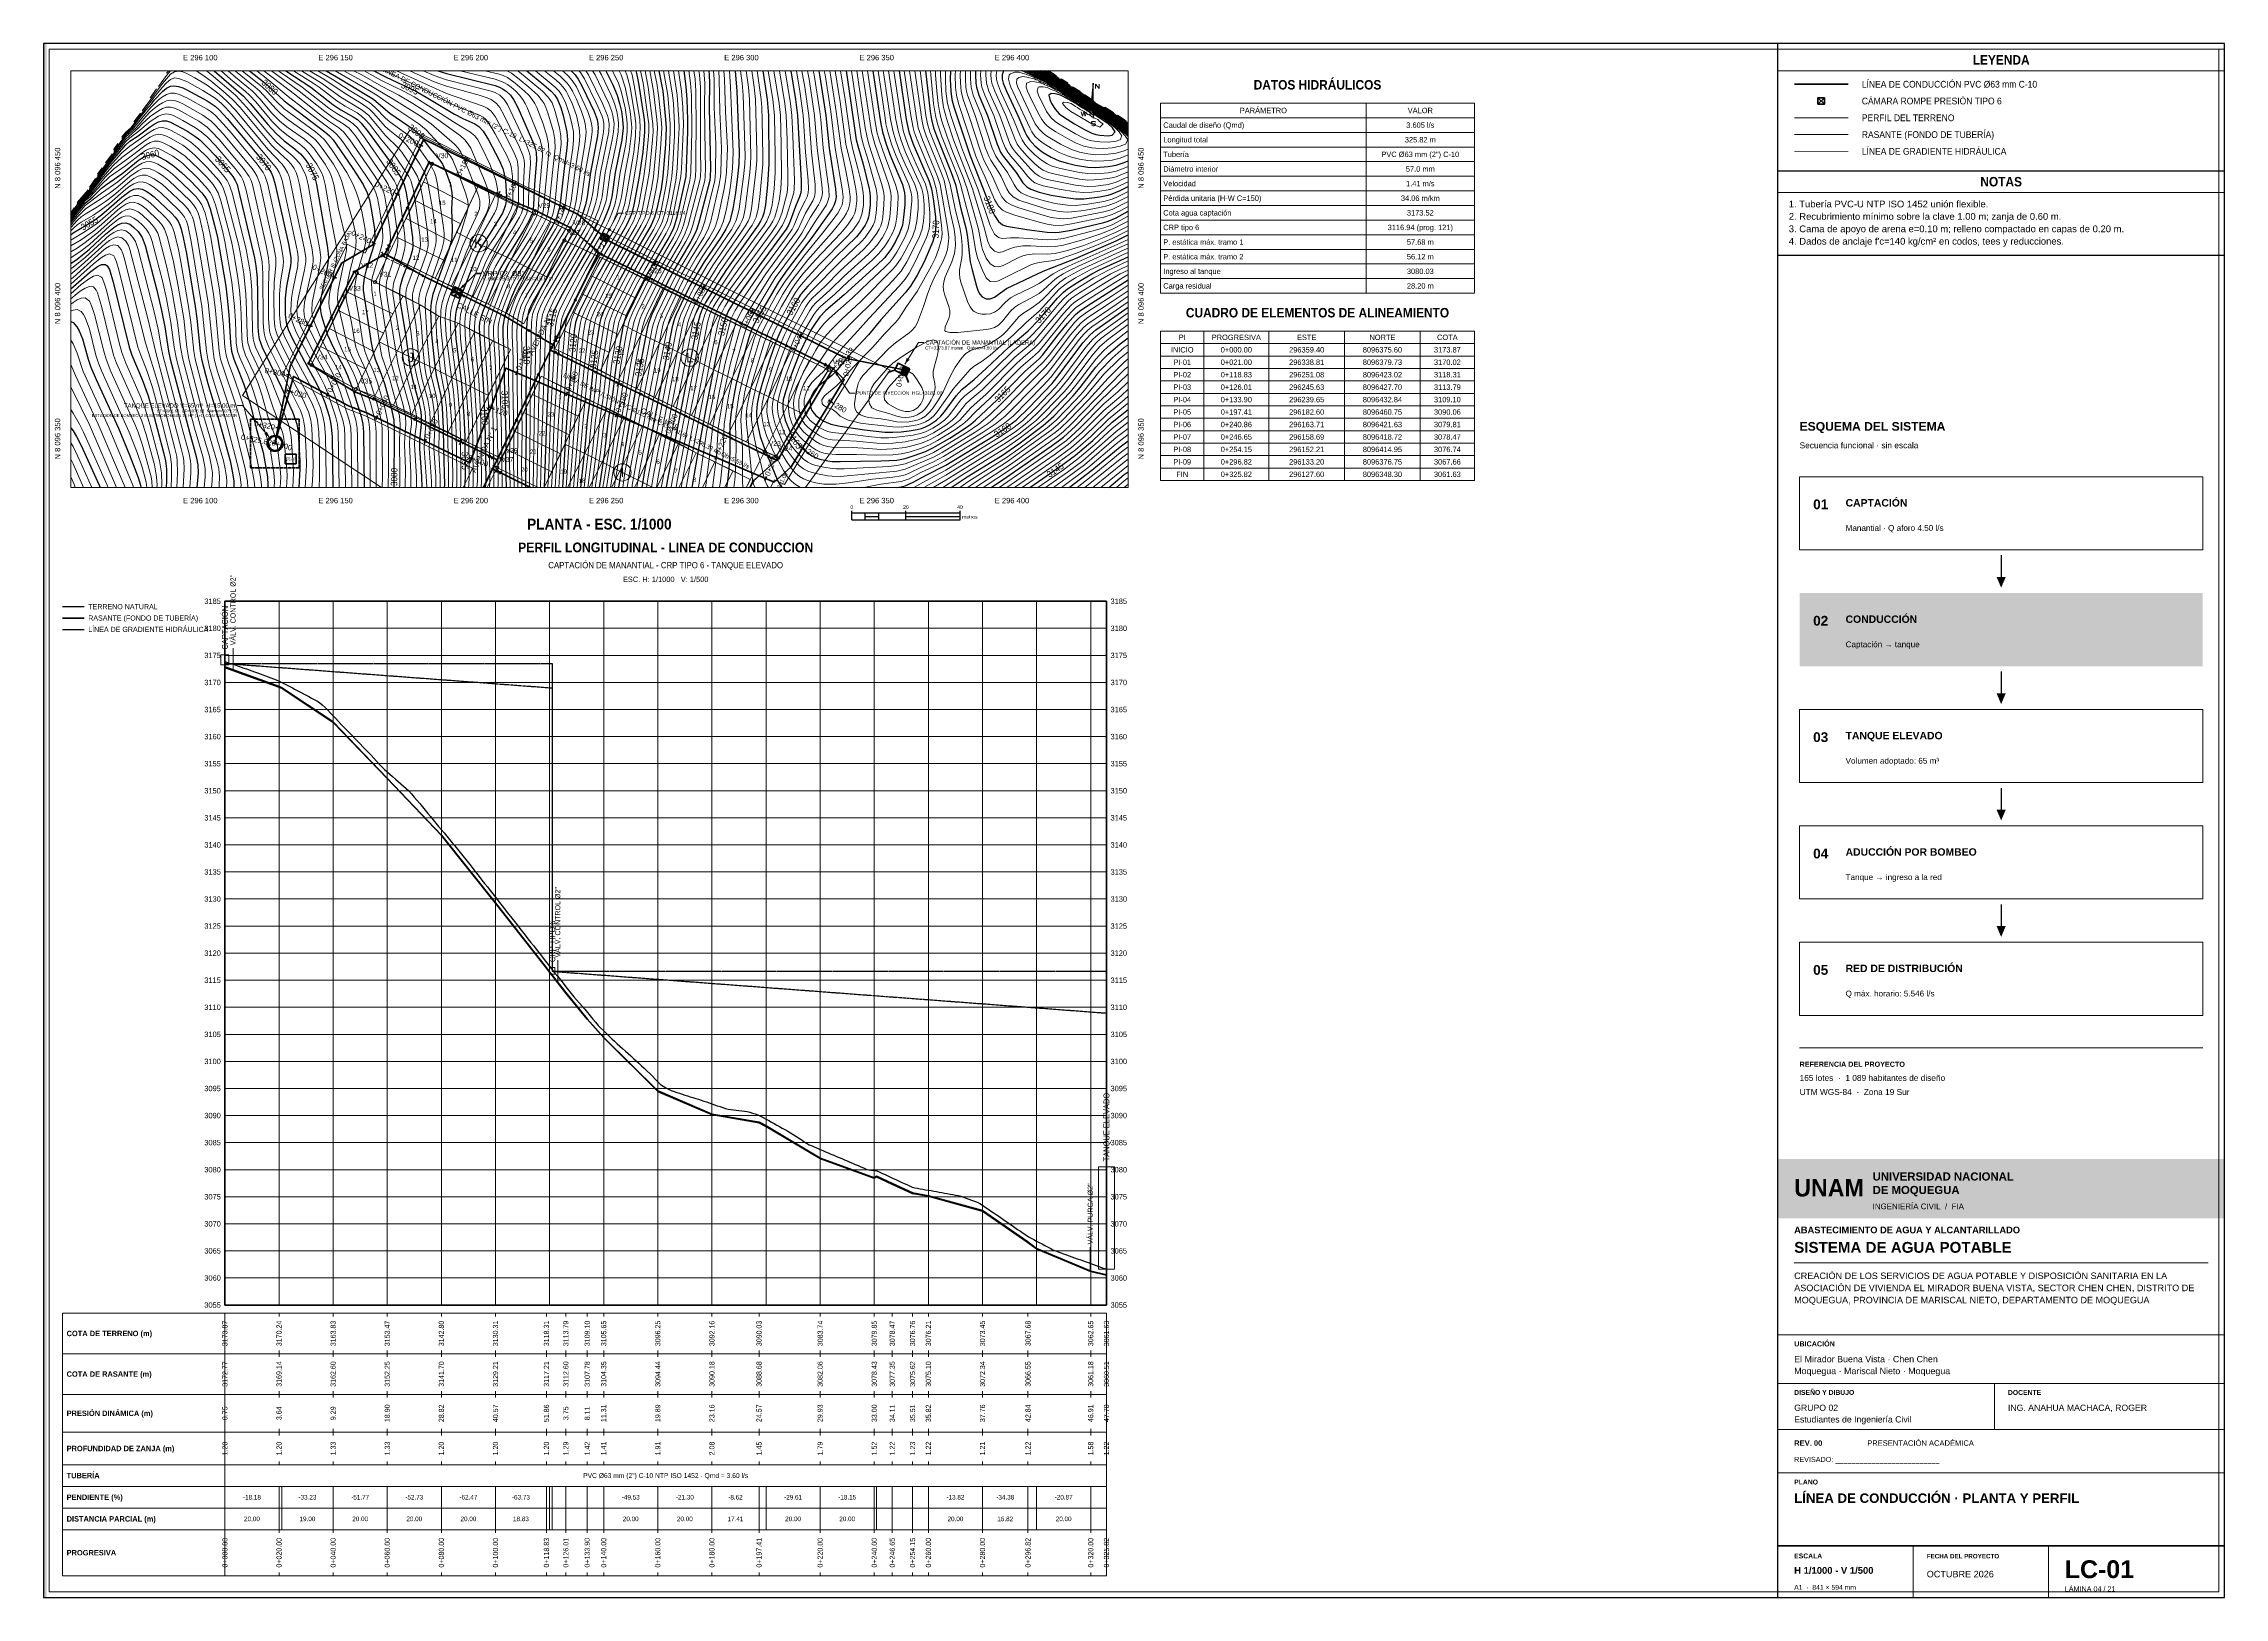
# Paper-space layout 'LC-01 CONDUCCION' of a CAD drawing. Header units: metres. Extents: x 25 to 831, y 10 to 584.
# The model-space entities are those that its viewports show. They can reach past a viewport. Long polylines and large blocks are cut down to what shows.
import ezdxf
from ezdxf.enums import TextEntityAlignment as Align

# ---------------------------------------------------------------- set-up
doc = ezdxf.new("R2010")
doc.units = ezdxf.units.M
for name, pattern in [('CENTER', [5.08, 3.175, -0.635, 0.635, -0.635]), ('DASHED', [1.524, 1.27, -0.254]), ('DASHED2', [0.762, 0.635, -0.127])]:
    doc.linetypes.add(name, pattern=pattern)
for name, color, linetype, lineweight in [('ALIN-AV1', 8, 'CENTER', 13), ('ALIN-C07', 8, 'CENTER', 13), ('ALIN-C08', 8, 'CENTER', 13), ('ALIN-C18', 8, 'CENTER', 13), ('ALIN-LA', 8, 'CENTER', 13), ('ALIN-LC', 8, 'CENTER', 13), ('ALIN-PNORTE', 8, 'CENTER', 13), ('ALIN-POESTE', 8, 'CENTER', 13), ('ALIN-SN01', 8, 'CENTER', 13), ('ALIN-SN02', 8, 'CENTER', 13), ('AP-ESTRUC-TXT', 1, 'Continuous', 18), ('AP-ESTRUCTURAS', 1, 'Continuous', 35), ('AP-LC', 134, 'Continuous', 35), ('AP-LC-TXT', 134, 'Continuous', 18), ('AP-LI', 30, 'Continuous', 35), ('AP-LI-TXT', 30, 'Continuous', 18), ('AP-NODOS', 1, 'Continuous', 18), ('AP-RED-075', 5, 'Continuous', 35), ('AP-RED-090', 140, 'Continuous', 40), ('AP-RED-110', 170, 'Continuous', 50), ('AP-SECTORES-TXT', 211, 'Continuous', 18), ('AP-VALVULAS', 42, 'Continuous', 25), ('AP-VRP', 6, 'Continuous', 35), ('C-TOPO-MAJR', 33, 'Continuous', 25), ('C-TOPO-MINR', 253, 'Continuous', 13), ('C-TOPO-TEXT', 33, 'Continuous', 13), ('LAM-GRILLA-TXT', 8, 'Continuous', 13), ('LAM-MARCO', 7, 'Continuous', 50), ('LAM-NORTE', 7, 'Continuous', 25), ('LAM-ROTULO', 7, 'Continuous', 35), ('LAM-TABLA', 7, 'Continuous', 18), ('LAM-TXT', 7, 'Continuous', 25), ('LOTE', 7, 'Continuous', 18), ('LOTE_NUMERO', 8, 'Continuous', 13), ('MANZANA', 3, 'Continuous', 25), ('MANZANA_LETRA', 3, 'Continuous', 18), ('PERF-BANDAS', 7, 'Continuous', 18), ('PERF-EST', 6, 'Continuous', 18), ('PERF-GRILLA', 252, 'Continuous', 9), ('PERF-HGL', 134, 'DASHED2', 25), ('PERF-MARCO', 7, 'Continuous', 35), ('PERF-RASANTE', 1, 'Continuous', 35), ('PERF-TERRENO', 32, 'Continuous', 25), ('PERF-TXT', 7, 'Continuous', 18), ('PERIMETRO', 1, 'Continuous', 35), ('RELIEVE_LIMITE', 6, 'Continuous', 18), ('VERTICES', 1, 'Continuous', 13), ('VIA_BORDE', 8, 'Continuous', 18), ('VIAS_NOMBRE', 5, 'Continuous', 18)]:
    doc.layers.add(name, color=color, linetype=linetype, lineweight=lineweight)
for name, color, linetype, lineweight, true_color in [('CH-ACCENT', 7, 'Continuous', 30, 0x087e8b), ('CH-FILL', 7, 'Continuous', 0, 0x17354a), ('CH-FINE', 7, 'Continuous', 13, 0xdce7ec), ('CH-FRAME', 7, 'Continuous', 35, 0x17354a), ('CH-TEXT', 7, 'Continuous', 18, 0x253944), ('CH-TITLE', 7, 'Continuous', 25, 0x17354a), ('CH-WHITE', 7, 'Continuous', 18, 0xffffff)]:
    doc.layers.add(name, color=color, linetype=linetype, lineweight=lineweight, true_color=true_color)
doc.layers.add('LAM-VP', color=8, linetype='Continuous', lineweight=9, plot=False)
doc.layers.get('LAM-VP').off()
doc.styles.add('$3$Scale Bar', font='arial.ttf')
doc.styles.add('$4$STRETCH', font='SIMPLEX', dxfattribs={"width": 1.5})
doc.styles.add('ARIAL', font='arial.ttf')
doc.styles.add('ARIAL-B', font='arialbd.ttf')
doc.styles.add('CH-BOLD', font='Arialbd.ttf')
doc.styles.add('CH-TEXT', font='Arial.ttf')

# ---------------------------------------------------------------- blocks, each defined once
blk = doc.blocks.new('CRP6')
for p, q in [((-0.5, -0.5), (0.5, 0.5)), ((-0.5, 0.5), (0.5, -0.5))]:
    blk.add_line(p, q)
blk.add_lwpolyline([(-0.5, -0.5), (0.5, -0.5), (0.5, 0.5), (-0.5, 0.5)], close=True)
blk = doc.blocks.new('*U224')
at = {"color": 0, "linetype": 'ByBlock', "lineweight": -2}
for points in [[(0.001, -0.062), (-0.004, 0.448), (-0.032, 0.139), (-0.001, 0.139)], [(-0.062, -0.001), (0.062, 0.001)]]:
    blk.add_lwpolyline(points, dxfattribs=at)
at = {"color": 0, "linetype": 'ByBlock', "lineweight": -2, "style": '$4$STRETCH', "width": 1.5}
for s, p in [('N', (0.058, 0.402)), ('W', (-0.139, -0.001)), ('E', (0.139, 0.001)), ('S', (0.001, -0.139))]:
    blk.add_text(s, height=0.0618, rotation=0.567, dxfattribs=at).set_placement(p, align=Align.MIDDLE)
blk = doc.blocks.new('*U226')
for p, q in [((0, 2.5), (0, 3.3)), ((40, 2.5), (0, 2.5)), ((0, 0), (0, 2.5)), ((0, 0), (40, 0)), ((5, 0), (5, 2.5)), ((5, 1.25), (10, 1.25)), ((10, 0), (10, 2.5)), ((20, 2.5), (20, 3.3)), ((20, 0), (20, 2.5)), ((20, 1.2), (40, 1.2)), ((40, 2.5), (40, 3.3)), ((40, 0), (40, 2.5))]:
    blk.add_line(p, q)
at = {"style": '$3$Scale Bar', "flags": 1}
for tag, p in [('Map.ScaleBar.Div0', (0, 3.63)), ('Map.ScaleBar.Div', (20, 3.63)), ('Map.ScaleBar.Div2', (40, 3.63))]:
    blk.add_attdef(tag, text='', height=1.33, dxfattribs=at).set_placement(p, align=Align.BOTTOM_CENTER)
blk.add_attdef('Map.ScaleBar.Units.Label', text='', height=1.33, dxfattribs=at).set_placement((40.77, 1.07), align=Align.MIDDLE_LEFT)
blk = doc.blocks.new('CURVAS_NIVEL')
at = {"layer": 'C-TOPO-MAJR'}
for points, elevation in [([(296123.49, 8096492.08), (296130.99, 8096486.37), (296140.81, 8096479.92), (296148.99, 8096473.54), (296151.99, 8096471.56), (296156.49, 8096469), (296158.06, 8096467.92), (296159.49, 8096466.62), (296162.07, 8096463.42), (296170.77, 8096451.42), (296173.83, 8096446.92), (296174.68, 8096445.42), (296175.33, 8096443.92), (296176.1, 8096440.92), (296176.57, 8096437.92), (296178.37, 8096424.42), (296178.52, 8096421.42), (296178.38, 8096419.92), (296177.61, 8096416.92), (296174.77, 8096409.42), (296173.82, 8096406.42), (296173.6, 8096404.92), (296173.57, 8096403.42), (296173.89, 8096400.42), (296175.99, 8096387.95), (296177.4, 8096376.42), (296178.42, 8096371.92), (296180.89, 8096362.92), (296181.48, 8096359.92), (296181.64, 8096358.42), (296181.67, 8096355.42), (296181.04, 8096349.42), (296180.98, 8096346.42), (296181.75, 8096335.92), (296181.92, 8096331.42), (296181.67, 8096328.42)], 3085), ([(296136.99, 8096491.63), (296151.82, 8096482.92), (296160.99, 8096477.39), (296163.99, 8096475.44), (296165.92, 8096473.92), (296169.99, 8096470.35), (296178.99, 8096464.16), (296179.91, 8096463.42), (296181.4, 8096461.92), (296184.99, 8096457.1), (296188.53, 8096452.92), (296189.53, 8096451.42), (296190.93, 8096448.42), (296192.45, 8096443.92), (296192.98, 8096440.92), (296193.03, 8096439.42), (296192.8, 8096434.92), (296193.12, 8096427.42), (296192.97, 8096424.42), (296192.71, 8096422.92), (296191.85, 8096419.92), (296185.97, 8096403.42), (296185.27, 8096400.42), (296185.13, 8096397.42), (296185.51, 8096388.42), (296186.57, 8096377.92), (296187.21, 8096373.42), (296188.88, 8096365.92), (296189.4, 8096361.42), (296189.82, 8096353.92), (296189.84, 8096346.42), (296190.24, 8096332.92), (296190.05, 8096329.92)], 3090), ([(296151.99, 8096492.11), (296160.99, 8096487.68), (296168.49, 8096483.68), (296179.63, 8096478.42), (296183.49, 8096476.27), (296193.99, 8096469.91), (296196.99, 8096468.4), (296201.42, 8096466.42), (296202.99, 8096465.34), (296204.49, 8096463.7), (296206.52, 8096460.42), (296210.49, 8096452.92), (296211.78, 8096449.92), (296212.23, 8096448.42), (296212.76, 8096445.42), (296213.12, 8096439.42), (296213.05, 8096437.92), (296212.82, 8096436.42), (296212.35, 8096434.92), (296211.65, 8096433.42), (296207.11, 8096425.92), (296203.24, 8096419.92), (296201.8, 8096416.92), (296195.44, 8096400.42), (296194.51, 8096397.42), (296194.26, 8096395.92), (296194.13, 8096392.92), (296194.47, 8096386.92), (296196.54, 8096370.42), (296197.43, 8096358.42), (296197.71, 8096350.92), (296197.87, 8096335.92), (296197.62, 8096331.42), (296197.1, 8096328.42)], 3095), ([(296173.88, 8096491.92), (296186.49, 8096486.44), (296190.99, 8096484.95), (296208.99, 8096480.5), (296210.58, 8096479.92), (296211.99, 8096479.16), (296213.04, 8096478.42), (296214.63, 8096476.92), (296215.79, 8096475.42), (296217.39, 8096472.42), (296223.29, 8096458.92), (296223.81, 8096457.42), (296224.13, 8096455.92), (296224.25, 8096452.92), (296223.48, 8096443.92), (296223.14, 8096436.42), (296222.99, 8096434.92), (296222.49, 8096432.95), (296221.41, 8096430.42), (296219.49, 8096426.92), (296212.25, 8096415.42), (296210.6, 8096412.42), (296209.3, 8096409.42), (296204.55, 8096397.42), (296203.55, 8096394.42), (296203.25, 8096392.92), (296203.12, 8096391.42), (296203.17, 8096388.42), (296204.58, 8096370.42), (296205.17, 8096356.92), (296205.48, 8096334.42), (296205.31, 8096331.42), (296204.8, 8096328.42)], 3100), ([(296216.49, 8096488.98), (296219.49, 8096486.95), (296226.99, 8096480.79), (296229.69, 8096478.42), (296231.02, 8096476.92), (296232, 8096475.42), (296233.27, 8096472.42), (296234.12, 8096469.42), (296235.47, 8096463.42), (296235.72, 8096460.42), (296235.49, 8096457.42), (296234.44, 8096449.92), (296233.16, 8096437.92), (296232.68, 8096434.92), (296231.78, 8096431.92), (296230.32, 8096428.92), (296228.6, 8096425.92), (296222.49, 8096415.65), (296217.99, 8096408.48), (296216.49, 8096405.76), (296214.99, 8096402.39), (296213.15, 8096397.42), (296212.28, 8096394.42), (296212, 8096392.92), (296211.84, 8096391.42), (296211.8, 8096388.42), (296212.27, 8096379.42), (296212.29, 8096371.92), (296212.58, 8096364.42), (296212.88, 8096350.92), (296212.84, 8096340.42), (296213.04, 8096331.42), (296212.95, 8096329.92)], 3105), ([(296228.43, 8096493.42), (296237.13, 8096485.92), (296238.53, 8096484.42), (296239.65, 8096482.92), (296241.31, 8096479.92), (296245.52, 8096470.92), (296246.62, 8096467.92), (296246.94, 8096466.42), (296247.06, 8096464.92), (296246.82, 8096461.92), (296244.16, 8096448.42), (296242.93, 8096439.42), (296242.31, 8096436.42), (296241.37, 8096433.42), (296240.13, 8096430.42), (296238.55, 8096427.42), (296222.76, 8096400.42), (296221.44, 8096397.42), (296221.03, 8096395.92), (296220.65, 8096392.92), (296220.48, 8096388.42), (296220.61, 8096379.42), (296220.3, 8096368.92), (296220.41, 8096353.92), (296220.17, 8096338.92), (296220.21, 8096329.92)], 3110), ([(296247.99, 8096489.37), (296249.17, 8096487.42), (296252.49, 8096480.76), (296254.09, 8096476.92), (296254.96, 8096473.92), (296255.63, 8096470.92), (296256.1, 8096467.92), (296256.24, 8096464.92), (296255.78, 8096460.42), (296253.36, 8096448.42), (296252.1, 8096439.42), (296251.38, 8096436.42), (296250.88, 8096434.92), (296249.06, 8096430.42), (296247.59, 8096427.42), (296237.97, 8096410.92), (296232.97, 8096401.92), (296230.81, 8096397.42), (296229.89, 8096394.42), (296229.44, 8096389.92), (296228.03, 8096359.92), (296227.01, 8096329.92)], 3115), ([(296258.83, 8096491.92), (296260.52, 8096487.42), (296261.35, 8096484.42), (296261.96, 8096481.42), (296264.01, 8096467.92), (296264.15, 8096466.42), (296264.18, 8096463.42), (296263.5, 8096455.92), (296262.2, 8096446.92), (296260.28, 8096436.42), (296259.46, 8096433.42), (296258.9, 8096431.92), (296257.5, 8096428.92), (296246.3, 8096409.42), (296240.33, 8096397.42), (296239.12, 8096394.42), (296238.71, 8096392.92), (296238.23, 8096389.92), (296237.92, 8096386.92), (296235.73, 8096361.42), (296235.06, 8096352.42), (296233.75, 8096329.92)], 3120), ([(296267.41, 8096496.42), (296270.9, 8096478.42), (296271.96, 8096467.92), (296272.13, 8096464.92), (296271.88, 8096458.92), (296270.92, 8096446.92), (296270.29, 8096442.42), (296268.74, 8096434.92), (296267.92, 8096431.92), (296266.63, 8096428.92), (296257, 8096412.42), (296254.51, 8096407.92), (296249.19, 8096397.42), (296248.02, 8096394.42), (296247.61, 8096392.92), (296246.13, 8096383.92), (296245.14, 8096376.42), (296243.92, 8096364.42), (296243.02, 8096356.92), (296242.24, 8096347.92), (296241.23, 8096338.92), (296238.41, 8096310.42)], 3125), ([(296277.63, 8096493.42), (296279.49, 8096480.19), (296279.86, 8096475.42), (296280.1, 8096467.92), (296280.1, 8096463.42), (296279.61, 8096449.92), (296279.39, 8096446.92), (296276.17, 8096431.92), (296275.32, 8096428.92), (296274.72, 8096427.42), (296273.14, 8096424.42), (296265.22, 8096410.92), (296262.8, 8096406.42), (296257.54, 8096395.92), (296256.97, 8096394.42), (296256.18, 8096391.42), (296253.57, 8096376.42), (296252.53, 8096367.42), (296250.77, 8096356.92), (296249.37, 8096344.92), (296247.28, 8096331.42), (296245.95, 8096317.92)], 3130), ([(296287.32, 8096493.42), (296288.07, 8096484.42), (296288.21, 8096481.42), (296288.12, 8096472.42), (296288.6, 8096449.92), (296288.48, 8096446.92), (296288.26, 8096445.42), (296284.34, 8096430.42), (296283.46, 8096427.42), (296282.88, 8096425.92), (296281.35, 8096422.92), (296275.16, 8096412.42), (296272.71, 8096407.92), (296266.91, 8096395.92), (296265.74, 8096392.92), (296265.32, 8096391.42), (296262.67, 8096377.92), (296258.49, 8096355.25), (296255.12, 8096335.92), (296253.99, 8096328.11)], 3135), ([(296425.89, 8096323.92), (296433.99, 8096330.46), (296441.49, 8096336.78), (296454.99, 8096347.09)], 3135), ([(296106.18, 8096496.42), (296115.99, 8096487.69), (296123.98, 8096481.42), (296130.99, 8096474.85), (296146, 8096463.42), (296147.73, 8096461.92), (296149.08, 8096460.42), (296150.2, 8096458.92), (296156.36, 8096449.92), (296160.15, 8096443.92), (296161.66, 8096440.92), (296162.49, 8096438.35), (296163.18, 8096434.92), (296164.38, 8096427.42), (296164.54, 8096424.42), (296164.1, 8096421.42), (296161.33, 8096412.42), (296160.57, 8096409.42), (296160.2, 8096406.42), (296160.24, 8096404.92), (296163.16, 8096385.42), (296163.71, 8096382.42), (296164.64, 8096379.42), (296166.5, 8096374.92), (296168.04, 8096370.42), (296170.57, 8096361.42), (296171.54, 8096356.92), (296171.71, 8096353.92), (296171.53, 8096331.42), (296171.15, 8096328.42)], 3080), ([(296297.24, 8096490.42), (296298.3, 8096478.42), (296299.15, 8096455.92), (296299, 8096451.42), (296298.6, 8096446.92), (296297.81, 8096440.92), (296296.8, 8096434.92), (296296.13, 8096431.92), (296295.66, 8096430.42), (296294.27, 8096427.42), (296292.39, 8096424.42), (296286.23, 8096415.42), (296280.99, 8096406.5), (296278.69, 8096401.92), (296275.9, 8096395.92), (296275.32, 8096394.42), (296274.43, 8096391.42), (296264.05, 8096337.42), (296263.08, 8096331.42), (296262.43, 8096320.92)], 3140), ([(296411.02, 8096323.92), (296420.4, 8096331.42), (296429.49, 8096338.37), (296439.99, 8096347.09), (296452.82, 8096356.92)], 3140), ([(296307.44, 8096488.92), (296309.5, 8096475.42), (296309.95, 8096469.42), (296310.16, 8096451.42), (296309.67, 8096443.92), (296308.88, 8096436.42), (296308.26, 8096433.42), (296307.75, 8096431.92), (296307.06, 8096430.42), (296306.19, 8096428.92), (296294.49, 8096412.55), (296291.49, 8096408.04), (296286.75, 8096400.42), (296285.49, 8096397.92), (296284.69, 8096395.92), (296283.5, 8096391.42), (296272.6, 8096334.42), (296271.69, 8096328.42)], 3145), ([(296400.99, 8096327.79), (296405.79, 8096331.42), (296417.49, 8096339.5), (296423.49, 8096343.91), (296429.89, 8096349.42), (296436.99, 8096356.11), (296443.67, 8096361.42), (296450.45, 8096367.42)], 3145), ([(296317.04, 8096493.42), (296319.96, 8096475.42), (296320.76, 8096469.42), (296322.09, 8096445.42), (296322.13, 8096442.42), (296321.94, 8096440.92), (296321.52, 8096439.42), (296319.99, 8096435.89), (296318.07, 8096430.42), (296317.39, 8096428.92), (296316.53, 8096427.42), (296306.61, 8096413.92), (296298.03, 8096401.92), (296295.25, 8096397.42), (296293.98, 8096394.42), (296293.18, 8096391.42), (296290.47, 8096379.42), (296286.99, 8096361.87), (296283.89, 8096344.92), (296280.99, 8096327.63)], 3150), ([(296375.59, 8096319.42), (296391.39, 8096331.42), (296397.99, 8096335.82), (296414.49, 8096347.23), (296418.99, 8096350.61), (296423.49, 8096354.69), (296432.49, 8096363.88), (296442.99, 8096374.07), (296447.49, 8096378)], 3150), ([(296417.32, 8096483.1), (296412.99, 8096485.76), (296408.49, 8096488.25)], 3155), ([(296326.68, 8096496.42), (296328.99, 8096483.74), (296331.19, 8096469.42), (296332.46, 8096457.42), (296334.8, 8096442.42), (296334.99, 8096439.42), (296334.8, 8096437.92), (296334.3, 8096436.42), (296333.49, 8096434.92), (296332.48, 8096433.42), (296326, 8096424.42), (296316.89, 8096412.42), (296313.68, 8096407.92), (296305.85, 8096394.42), (296304.25, 8096391.42), (296303.63, 8096389.92), (296302.66, 8096386.92), (296299.24, 8096374.92), (296298.11, 8096370.42), (296297.16, 8096365.92), (296296.22, 8096359.92), (296295.72, 8096355.42), (296295.67, 8096344.92), (296295.34, 8096338.92), (296294.91, 8096334.42), (296294.35, 8096331.42), (296293.89, 8096329.92)], 3155), ([(296373.99, 8096329.62), (296383.46, 8096335.92), (296396.49, 8096344.01), (296402.49, 8096348.14), (296411.49, 8096354.91), (296415.42, 8096358.42), (296422.62, 8096365.92), (296425.2, 8096368.92), (296430.99, 8096376.43), (296433.64, 8096379.42), (296435.49, 8096381.28), (296439.99, 8096385.1), (296451.92, 8096394.42)], 3155), ([(296430.92, 8096473.99), (296414.49, 8096484.53), (296408.49, 8096487.88), (296397.3, 8096494.92)], 3160), ([(296337.76, 8096491.92), (296339.86, 8096478.42), (296342.46, 8096460.42), (296343.21, 8096457.42), (296344.96, 8096451.42), (296347.24, 8096442.42), (296347.51, 8096440.92), (296347.64, 8096439.42), (296347.57, 8096436.42), (296347.27, 8096433.42), (296346.97, 8096431.92), (296346.45, 8096430.42), (296345.69, 8096428.92), (296343.99, 8096426.43), (296342.49, 8096424.62), (296334.99, 8096417.32), (296324.49, 8096406.44), (296321.96, 8096403.42), (296320.02, 8096400.42), (296315.2, 8096391.42), (296313.77, 8096388.42), (296312.57, 8096385.42), (296310.49, 8096379.42), (296307.69, 8096370.42), (296306.49, 8096366.02), (296305.86, 8096362.92), (296305.56, 8096359.92), (296305.59, 8096358.42), (296305.93, 8096355.42), (296306.98, 8096350.92), (296308.48, 8096346.42), (296311.05, 8096340.42), (296313.43, 8096334.42), (296314.35, 8096332.92), (296315.49, 8096331.51), (296316.99, 8096330.16), (296318.49, 8096329.15)], 3160), ([(296345.49, 8096329.15), (296352.99, 8096331.33), (296358.99, 8096332.26), (296360.49, 8096332.64), (296363.49, 8096333.94), (296367.99, 8096336.45), (296375.49, 8096340.27), (296392.9, 8096350.92), (296397.49, 8096353.92), (296401.5, 8096356.92), (296406.23, 8096361.42), (296414.84, 8096370.42), (296417.49, 8096373.74), (296426.19, 8096385.42), (296428.85, 8096388.42), (296430.99, 8096390.21), (296448.99, 8096402.96)], 3160), ([(296462.19, 8096452.92), (296438.44, 8096469.42), (296433.99, 8096472.27), (296431.04, 8096473.92)], 3160), ([(296331.99, 8096341.85), (296333.49, 8096341.67), (296336.49, 8096341.59), (296351.49, 8096341.82), (296357.49, 8096342.17), (296360.49, 8096342.75), (296363.49, 8096343.7), (296367.99, 8096345.37), (296370.99, 8096346.76), (296376.99, 8096350.3), (296382.72, 8096353.92), (296384.76, 8096355.42), (296386.52, 8096356.92), (296390.49, 8096360.55), (296394.48, 8096364.42), (296404.79, 8096374.92), (296409.99, 8096379.58), (296411.27, 8096380.92), (296417.1, 8096388.42), (296420.49, 8096392.58), (296423.49, 8096395.91), (296424.99, 8096397.22), (296427.99, 8096399.31), (296443.97, 8096409.42), (296447.49, 8096411.31)], 3165), ([(296465.68, 8096449.92), (296444.47, 8096464.92), (296435.49, 8096471.02), (296429.49, 8096474.47), (296423.5, 8096478.42), (296414.02, 8096484.42), (296409.99, 8096486.59), (296396.55, 8096494.92)], 3165), ([(296347.76, 8096491.92), (296348.32, 8096487.42), (296350.99, 8096469.42), (296351.47, 8096466.42), (296352.11, 8096463.42), (296353.5, 8096458.92), (296355.08, 8096454.42), (296359.47, 8096443.92), (296360.3, 8096440.92), (296360.45, 8096439.42), (296360.36, 8096436.42), (296359.94, 8096431.92), (296359.47, 8096428.92), (296358.48, 8096425.92), (296356.96, 8096422.92), (296355.16, 8096419.92), (296352.87, 8096416.92), (296349.99, 8096414.1), (296337.99, 8096403.16), (296331.22, 8096397.42), (296328.99, 8096395.03), (296327.49, 8096393.01), (296325.99, 8096390.71), (296324.49, 8096388.07), (296321.49, 8096381.62), (296317.75, 8096371.92), (296316.23, 8096367.42), (296315.48, 8096364.42), (296315.32, 8096362.92), (296315.32, 8096361.42), (296315.48, 8096359.92), (296316.19, 8096356.92), (296317.99, 8096352.42), (296318.78, 8096350.92), (296319.8, 8096349.42), (296322.99, 8096346.15), (296324.49, 8096344.77), (296325.99, 8096343.68), (296327.49, 8096342.96), (296328.99, 8096342.48), (296331.99, 8096341.85)], 3165), ([(296355.99, 8096352.41), (296358.99, 8096352.59), (296361.99, 8096352.95), (296364.99, 8096353.47), (296366.49, 8096353.85), (296367.99, 8096354.39), (296369.49, 8096355.12), (296372.12, 8096356.92), (296373.72, 8096358.42), (296375, 8096359.92), (296379.37, 8096365.92), (296381.49, 8096368.2), (296385.97, 8096371.92), (296390.49, 8096375.99), (296398.8, 8096383.92), (296404.28, 8096388.42), (296405.92, 8096389.92), (296409.99, 8096394.08), (296416.82, 8096401.92), (296418.99, 8096404.17), (296420.49, 8096405.41), (296424.3, 8096407.92), (296429.45, 8096410.92), (296432.37, 8096412.42), (296442.99, 8096417.34), (296457.99, 8096424.64)], 3170), ([(296445.98, 8096463.42), (296435.02, 8096470.92), (296430.99, 8096473.16), (296413.32, 8096484.42), (296408.49, 8096487.01), (296397.99, 8096493.51)], 3170), ([(296357.86, 8096488.92), (296360.92, 8096467.92), (296361.88, 8096463.42), (296363.49, 8096458.88), (296369.32, 8096445.42), (296370.25, 8096442.42), (296371.02, 8096437.92), (296371.7, 8096431.92), (296371.85, 8096428.92), (296371.59, 8096425.92), (296370.68, 8096422.92), (296367.58, 8096415.42), (296364.99, 8096410.44), (296362.47, 8096406.42), (296360.49, 8096403.99), (296351.49, 8096393.93), (296346.94, 8096388.42), (296339.49, 8096380.43), (296334.91, 8096374.92), (296333.37, 8096373.42), (296328.99, 8096369.85), (296327.49, 8096368.46), (296326.69, 8096367.42), (296325.84, 8096365.92), (296325.45, 8096364.42), (296325.39, 8096362.92), (296325.64, 8096361.42), (296325.99, 8096360.52), (296326.33, 8096359.92), (296327.49, 8096358.56), (296328.99, 8096357.46), (296330.49, 8096356.56), (296333, 8096355.42), (296336.49, 8096354.62), (296345.49, 8096353.27), (296352.99, 8096352.52), (296355.99, 8096352.41)], 3170), ([(296390.49, 8096401.72), (296391.99, 8096401.76), (296393.49, 8096402.39), (296397.99, 8096405.5), (296411.49, 8096411.97), (296423.49, 8096416.65), (296438.49, 8096423.12), (296447.15, 8096427.42)], 3175), ([(296447.41, 8096461.92), (296438.87, 8096467.92), (296434.35, 8096470.92), (296429.49, 8096473.66), (296417.46, 8096481.42), (296412.48, 8096484.42), (296408.49, 8096486.48), (296397.03, 8096493.42)], 3175), ([(296367.72, 8096490.42), (296367.97, 8096485.92), (296369.71, 8096470.92), (296370.21, 8096467.92), (296370.99, 8096464.92), (296372.04, 8096461.92), (296377.53, 8096448.42), (296379.1, 8096443.92), (296381.09, 8096434.92), (296383.06, 8096427.42), (296383.57, 8096424.42), (296384.56, 8096415.42), (296385.22, 8096412.42), (296386.86, 8096406.42), (296387.49, 8096404.59), (296388.15, 8096403.42), (296388.99, 8096402.41), (296390.49, 8096401.72)], 3175), ([(296405.49, 8096427.31), (296412.99, 8096426.3), (296415.99, 8096426.18), (296417.49, 8096426.3), (296421.99, 8096427.15), (296433.99, 8096429.92), (296435.49, 8096430.39), (296438.49, 8096431.66), (296449.93, 8096437.92)], 3180), ([(296456.58, 8096454.42), (296444.5, 8096463.42), (296438.12, 8096467.92), (296433.53, 8096470.92), (296429.49, 8096473.12), (296419.02, 8096479.92), (296414.09, 8096482.92), (296411.49, 8096484.42), (296409.99, 8096485.07), (296406.99, 8096486.73), (296400.88, 8096490.42)], 3180), ([(296377.95, 8096496.42), (296377.25, 8096487.42), (296377.18, 8096482.92), (296377.34, 8096478.42), (296377.78, 8096475.42), (296378.49, 8096472.69), (296384.49, 8096454.57), (296389.4, 8096442.42), (296391.99, 8096435.67), (296393.49, 8096432.51), (296394.99, 8096430.31), (296396.49, 8096429.05), (296397.99, 8096428.51), (296405.49, 8096427.31)], 3180), ([(296089.26, 8096487.68), (296090.96, 8096488.92)], 3075), ([(296097.99, 8096492.14), (296115.99, 8096476.54), (296118.44, 8096473.92), (296124.99, 8096466.11), (296127.99, 8096462.77), (296130.99, 8096460.08), (296134.62, 8096457.42), (296136.99, 8096455.33), (296138.49, 8096453.54), (296139.97, 8096451.42), (296141.65, 8096448.42), (296142.23, 8096446.92), (296142.97, 8096443.92), (296146.9, 8096421.42), (296147.32, 8096418.42), (296147.35, 8096416.92), (296147.01, 8096413.92), (296144.56, 8096401.92), (296144.33, 8096398.92), (296144.44, 8096397.42), (296144.7, 8096395.92), (296145.5, 8096392.92), (296147.06, 8096388.42), (296149.06, 8096383.92), (296153, 8096376.42), (296154.45, 8096373.42), (296156.12, 8096368.92), (296159.49, 8096358.25), (296160.09, 8096355.42), (296160.36, 8096352.42), (296160.56, 8096331.42), (296160.3, 8096328.42)], 3075), ([(296418.99, 8096439.25), (296423.49, 8096438.69), (296426.49, 8096438.69), (296432.49, 8096439.44), (296435.49, 8096440.03), (296436.99, 8096440.46), (296439.99, 8096441.72), (296445.99, 8096444.73)], 3185), ([(296445.99, 8096461.41), (296441.45, 8096464.92), (296434.96, 8096469.42), (296432.56, 8096470.92), (296430.99, 8096471.65), (296427.99, 8096473.49), (296420.4, 8096478.42), (296412.94, 8096482.92), (296411.49, 8096483.57), (296410.03, 8096484.42), (296408.49, 8096485.06), (296404.37, 8096487.42), (296398.58, 8096490.42)], 3185), ([(296386.93, 8096490.42), (296386.6, 8096487.42), (296386.5, 8096484.42), (296386.62, 8096481.42), (296386.85, 8096479.92), (296387.8, 8096476.92), (296390.96, 8096469.42), (296394.48, 8096458.92), (296395.76, 8096455.92), (296396.7, 8096454.42), (296401.52, 8096448.42), (296403.99, 8096444.57), (296405.49, 8096443.11), (296406.99, 8096442.23), (296409.99, 8096441.13), (296414.49, 8096440.02), (296418.99, 8096439.25)], 3185), ([(296070.99, 8096460.94), (296072.49, 8096462.71), (296074.86, 8096464.92), (296079.99, 8096471.49), (296082.11, 8096473.92), (296082.99, 8096475.12), (296085.99, 8096478.32), (296087.49, 8096479.58), (296088.99, 8096480.27), (296090.49, 8096480.44), (296091.99, 8096480.21), (296093.49, 8096479.69), (296094.99, 8096478.97), (296102.49, 8096474.81), (296105.49, 8096472.85), (296106.99, 8096471.58), (296109.99, 8096468.35), (296122.88, 8096452.92), (296125.24, 8096449.92), (296126.18, 8096448.42), (296126.86, 8096446.92), (296127.72, 8096443.92), (296132.67, 8096421.42), (296133.44, 8096416.92), (296133.48, 8096415.42), (296133.35, 8096413.92), (296131.89, 8096406.42), (296131.4, 8096401.92), (296131.35, 8096395.92), (296131.71, 8096392.92), (296132.49, 8096390.45), (296133.99, 8096387.22), (296138.49, 8096378.52), (296142.96, 8096370.42), (296144.43, 8096367.42), (296145.99, 8096363.45), (296147.62, 8096358.42), (296148.3, 8096355.42), (296148.69, 8096350.92), (296149.02, 8096328.42)], 3070), ([(296423.49, 8096451.15), (296427.99, 8096450.38), (296430.99, 8096450.27), (296435.49, 8096450.57), (296438.49, 8096451.07), (296441.49, 8096452.08), (296447.49, 8096454.84)], 3190), ([(296445.47, 8096460.42), (296441.96, 8096463.42), (296438.07, 8096466.42), (296433.7, 8096469.42), (296432.49, 8096470.01), (296431.1, 8096470.92), (296429.49, 8096471.67), (296423.79, 8096475.42), (296416.34, 8096479.92), (296410.67, 8096482.92), (296408.49, 8096483.77), (296403.9, 8096485.92), (296400.99, 8096486.71), (296399.49, 8096486.93), (296397.99, 8096486.7), (296396.87, 8096485.92), (296396.34, 8096484.42), (296396.39, 8096482.92), (296396.77, 8096481.42), (296397.99, 8096478.42), (296402.14, 8096469.42), (296404.76, 8096463.42), (296405.49, 8096461.92), (296406.48, 8096460.42), (296408.49, 8096458.21), (296409.99, 8096456.93), (296411.49, 8096455.84), (296414.49, 8096454.04), (296417.49, 8096452.7), (296420.49, 8096451.81), (296423.49, 8096451.15)], 3190), ([(296416.37, 8096484.04), (296413.33, 8096485.92)], 3150), ([(296421.52, 8096480.39), (296417.59, 8096482.92)], 3155), ([(296420.58, 8096481.34), (296418.12, 8096482.92)], 3150), ([(296425.79, 8096477.62), (296422.25, 8096479.92)], 3155), ([(296429.49, 8096462.94), (296430.99, 8096462.45), (296432.49, 8096462.15), (296435.49, 8096461.99), (296436.99, 8096462.18), (296438.11, 8096463.42), (296437.14, 8096464.92), (296435.5, 8096466.42), (296430.97, 8096469.42), (296429.49, 8096469.98), (296428.22, 8096470.92), (296424.99, 8096472.84), (296423.57, 8096473.92), (296421.99, 8096474.69), (296420.96, 8096475.42), (296417.92, 8096476.92), (296415.99, 8096477.46), (296414.49, 8096477.63), (296413.58, 8096476.92), (296413.95, 8096475.42), (296414.65, 8096473.92), (296415.99, 8096471.74), (296417.49, 8096470.09), (296418.99, 8096468.93), (296423.05, 8096466.42), (296426.49, 8096464.41), (296429.49, 8096462.94)], 3195), ([(296430.05, 8096474.87), (296426.87, 8096476.92)], 3155), ([(296437.57, 8096470.34), (296434.32, 8096472.42)], 3155), ([(296054.49, 8096436.44), (296055.99, 8096438.33), (296058.53, 8096440.92), (296066.49, 8096451.5), (296070.99, 8096456.95), (296072.49, 8096458.56), (296073.99, 8096459.97), (296076.99, 8096461.96), (296081.49, 8096465.3), (296082.99, 8096466.29), (296084.49, 8096467.06), (296085.99, 8096467.49), (296087.49, 8096467.47), (296088.99, 8096466.99), (296094.99, 8096463.78), (296097.99, 8096461.86), (296099.77, 8096460.42), (296102.49, 8096457.81), (296105.49, 8096454.63), (296109.99, 8096449.52), (296112.02, 8096446.92), (296112.91, 8096445.42), (296113.57, 8096443.92), (296114.04, 8096442.42), (296120.08, 8096416.92), (296120.58, 8096413.92), (296120.96, 8096409.42), (296121.14, 8096403.42), (296121.26, 8096391.42), (296121.49, 8096388.42), (296121.78, 8096386.92), (296122.87, 8096383.92), (296130.06, 8096368.92), (296134.08, 8096359.92), (296135.23, 8096356.92), (296135.65, 8096355.42), (296136.12, 8096352.42), (296136.77, 8096341.92), (296136.83, 8096338.92), (296136, 8096325.42)], 3065), ([(296442.23, 8096467.19), (296438.95, 8096469.42)], 3155), ([(296447.05, 8096463.87), (296443.34, 8096466.42)], 3155), ([(296067.99, 8096456.73), (296069.63, 8096459.05)], 3070), ([(296049.99, 8096427.72), (296054.49, 8096433.61), (296057.49, 8096437.07), (296060.23, 8096439.42), (296063.49, 8096442.56), (296064.99, 8096443.75), (296070.99, 8096447.96), (296076.99, 8096452.78), (296078.49, 8096453.81), (296079.99, 8096454.6), (296081.49, 8096454.97), (296082.99, 8096454.86), (296084.23, 8096454.42), (296087.49, 8096452.7), (296090.49, 8096450.67), (296093.07, 8096448.42), (296096.49, 8096445.15), (296100.56, 8096440.92), (296101.7, 8096439.42), (296102.49, 8096438.08), (296103.7, 8096434.92), (296105.3, 8096428.92), (296106.31, 8096424.42), (296109.38, 8096406.42), (296109.96, 8096401.92), (296110.54, 8096395.92), (296111.18, 8096385.42), (296111.5, 8096382.42), (296112.37, 8096379.42), (296114.26, 8096374.92), (296115.94, 8096370.42), (296118.38, 8096362.92), (296120.67, 8096353.92), (296123.23, 8096344.92), (296124.8, 8096335.92), (296125.01, 8096332.92), (296124.87, 8096329.92)], 3060), ([(296048.49, 8096421.97), (296051.49, 8096424.86), (296052.99, 8096426.06), (296060.49, 8096430.58), (296063.49, 8096432.75), (296070.99, 8096439.22), (296073.99, 8096441.45), (296075.49, 8096442.18), (296076.99, 8096442.47), (296078.49, 8096442.23), (296079.99, 8096441.55), (296081.02, 8096440.92), (296082.99, 8096439.45), (296089.39, 8096433.42), (296090.75, 8096431.92), (296091.79, 8096430.42), (296092.49, 8096428.92), (296092.98, 8096427.42), (296093.69, 8096424.42), (296094.84, 8096418.42), (296098.13, 8096398.92), (296098.74, 8096394.42), (296099.98, 8096382.42), (296100.45, 8096379.42), (296102.73, 8096370.42), (296106.84, 8096356.92), (296110.99, 8096341.92), (296111.96, 8096337.42), (296112.37, 8096334.42), (296112.44, 8096332.92), (296112.27, 8096329.92)], 3055), ([(296048.49, 8096427.94), (296050.81, 8096431.24)], 3065), ([(296051.49, 8096432.21), (296054.43, 8096436.36)], 3065), ([(296049.99, 8096413.44), (296054.49, 8096416.4), (296058.99, 8096420.08), (296064.99, 8096425.61), (296067.99, 8096428.12), (296069.49, 8096429.1), (296070.99, 8096429.7), (296072.49, 8096429.79), (296073.99, 8096429.25), (296074.48, 8096428.92), (296075.49, 8096428.13), (296076.99, 8096426.6), (296078.51, 8096424.42), (296079.64, 8096421.42), (296083.89, 8096404.92), (296085.66, 8096397.42), (296086.83, 8096391.42), (296088.21, 8096382.42), (296088.88, 8096379.42), (296095.95, 8096352.42), (296098.53, 8096343.42), (296099.08, 8096340.42), (296099.17, 8096337.42), (296098.62, 8096329.92)], 3050), ([(296049.99, 8096403.56), (296058.99, 8096411.45), (296061.99, 8096413.65), (296063.49, 8096414.35), (296064.99, 8096414.39), (296065.59, 8096413.92), (296066.49, 8096412.57), (296067.83, 8096407.92), (296073.67, 8096383.92), (296074.64, 8096380.92), (296078.49, 8096371.98), (296080.71, 8096365.92), (296082.99, 8096358.05), (296086.44, 8096344.92), (296087.11, 8096341.92), (296087.48, 8096338.92), (296087.49, 8096334.42), (296086.57, 8096319.42)], 3045), ([(296049.99, 8096393.18), (296051.49, 8096393.47), (296052.99, 8096393.01), (296054.42, 8096391.42), (296055.25, 8096389.92), (296056.48, 8096386.92), (296058.57, 8096379.42), (296059.55, 8096376.42), (296061.48, 8096371.92), (296069.73, 8096353.92), (296073.99, 8096343.69), (296076.99, 8096335.72), (296077.85, 8096332.92), (296078.54, 8096329.92)], 3040), ([(296047.25, 8096359.92), (296052.99, 8096352.91), (296054.26, 8096350.92), (296055.99, 8096347.49), (296062.59, 8096332.92), (296063.83, 8096329.92)], 3035)]:
    blk.add_lwpolyline(points, dxfattribs=dict(at, elevation=elevation))
at = {"layer": 'C-TOPO-MINR'}
for points, elevation in [([(296120.49, 8096488.32), (296135.29, 8096476.92), (296144.68, 8096469.42), (296147.49, 8096467.38), (296151.23, 8096464.92), (296152.94, 8096463.42), (296155.31, 8096460.42), (296163.99, 8096447.76), (296166.49, 8096443.92), (296167.25, 8096442.42), (296167.8, 8096440.92), (296168.18, 8096439.42), (296168.7, 8096436.42), (296170.01, 8096427.42), (296170.27, 8096424.42), (296170.23, 8096422.92), (296169.69, 8096419.92), (296166.43, 8096409.42), (296166.17, 8096407.92), (296166.17, 8096404.92), (296169.88, 8096380.92), (296170.59, 8096377.92), (296174.86, 8096362.92), (296175.88, 8096358.42), (296176.01, 8096355.42), (296175.62, 8096350.92), (296175.52, 8096347.92), (296175.83, 8096338.92), (296175.76, 8096331.42), (296175.41, 8096328.42)], 3082), ([(296118.99, 8096491.72), (296124.34, 8096487.42), (296136.57, 8096478.42), (296145.99, 8096470.88), (296148.99, 8096468.77), (296152.85, 8096466.42), (296154.99, 8096464.71), (296156.19, 8096463.42), (296157.33, 8096461.92), (296166.99, 8096447.86), (296168.6, 8096445.42), (296169.46, 8096443.92), (296170.11, 8096442.42), (296170.89, 8096439.42), (296171.37, 8096436.42), (296172.84, 8096425.92), (296173.02, 8096422.92), (296172.91, 8096421.42), (296172.24, 8096418.42), (296169.23, 8096409.42), (296168.87, 8096407.92), (296168.69, 8096406.42), (296168.69, 8096404.92), (296169.28, 8096400.42), (296173.05, 8096377.92), (296174.14, 8096373.42), (296177.44, 8096361.42), (296177.98, 8096358.42), (296178.01, 8096355.42), (296177.49, 8096350.92), (296177.35, 8096347.92), (296177.87, 8096337.42), (296177.86, 8096331.42), (296177.54, 8096328.42)], 3083), ([(296121.99, 8096491.28), (296129.49, 8096485.52), (296137.71, 8096479.92), (296147.49, 8096472.21), (296150.49, 8096470.17), (296154.99, 8096467.52), (296156.52, 8096466.42), (296157.99, 8096464.99), (296160.34, 8096461.92), (296169.69, 8096448.42), (296171.62, 8096445.42), (296172.39, 8096443.92), (296172.94, 8096442.42), (296173.32, 8096440.92), (296173.82, 8096437.92), (296175.49, 8096425.92), (296175.76, 8096422.92), (296175.73, 8096421.42), (296175.53, 8096419.92), (296174.72, 8096416.92), (296171.53, 8096407.92), (296171.23, 8096406.42), (296171.13, 8096404.92), (296171.2, 8096403.42), (296171.61, 8096400.42), (296174.16, 8096385.42), (296175.46, 8096376.42), (296176.54, 8096371.92), (296179.04, 8096362.92), (296179.7, 8096359.92), (296179.88, 8096358.42), (296179.89, 8096355.42), (296179.35, 8096350.92), (296179.16, 8096347.92), (296179.87, 8096335.92), (296179.93, 8096331.42), (296179.64, 8096328.42)], 3084), ([(296128.12, 8096490.42), (296132.19, 8096487.42), (296141.76, 8096481.42), (296143.91, 8096479.92), (296150.49, 8096474.88), (296153.49, 8096472.96), (296157.99, 8096470.39), (296159.49, 8096469.34), (296160.99, 8096467.98), (296162.49, 8096466.23), (296166.99, 8096460.43), (296170.84, 8096455.92), (296171.97, 8096454.42), (296176.13, 8096448.42), (296177.04, 8096446.92), (296177.77, 8096445.42), (296178.67, 8096442.42), (296179.46, 8096437.92), (296181.21, 8096424.42), (296181.34, 8096421.42), (296181.19, 8096419.92), (296180.42, 8096416.92), (296176.48, 8096406.42), (296176.13, 8096404.92), (296175.98, 8096403.42), (296176.02, 8096401.92), (296177.86, 8096389.92), (296179.27, 8096376.42), (296180.25, 8096371.92), (296182.3, 8096364.42), (296183.16, 8096359.92), (296183.37, 8096355.42), (296182.86, 8096349.42), (296182.77, 8096346.42), (296183.66, 8096334.42), (296183.72, 8096329.92)], 3086), ([(296132.72, 8096488.92), (296144.85, 8096481.42), (296151.99, 8096476.22), (296159.49, 8096471.71), (296160.99, 8096470.59), (296162.25, 8096469.42), (296168.49, 8096462.04), (296173.28, 8096457.42), (296174.49, 8096455.88), (296178.54, 8096449.92), (296180.23, 8096446.92), (296181.21, 8096443.92), (296182.4, 8096437.92), (296183.85, 8096427.42), (296184.24, 8096422.92), (296184.18, 8096421.42), (296183.59, 8096418.42), (296182.05, 8096413.92), (296179.19, 8096406.42), (296178.74, 8096404.92), (296178.47, 8096403.42), (296178.4, 8096401.92), (296178.68, 8096398.92), (296179.74, 8096391.42), (296180.6, 8096380.92), (296181.13, 8096376.42), (296182.06, 8096371.92), (296184.06, 8096364.42), (296184.78, 8096359.92), (296184.98, 8096356.92), (296184.99, 8096353.92), (296184.56, 8096346.42), (296185.4, 8096334.42), (296185.49, 8096331.42), (296185.27, 8096328.42)], 3087), ([(296135.49, 8096488.93), (296145.6, 8096482.92), (296153.49, 8096477.54), (296159.55, 8096473.92), (296162.49, 8096471.79), (296163.99, 8096470.31), (296168.49, 8096465.23), (296169.99, 8096463.86), (296174.42, 8096460.42), (296175.95, 8096458.92), (296178.15, 8096455.92), (296181.09, 8096451.42), (296182.82, 8096448.42), (296183.41, 8096446.92), (296184.18, 8096443.92), (296185.84, 8096434.92), (296186.9, 8096427.42), (296187.16, 8096424.42), (296187.15, 8096422.92), (296186.98, 8096421.42), (296186.23, 8096418.42), (296181.41, 8096404.92), (296181.02, 8096403.42), (296180.83, 8096401.92), (296180.82, 8096400.42), (296181.59, 8096392.92), (296182.33, 8096382.42), (296183, 8096376.42), (296183.53, 8096373.42), (296185.78, 8096364.42), (296186.38, 8096359.92), (296186.63, 8096353.92), (296186.34, 8096346.42), (296187, 8096335.92), (296187.11, 8096331.42), (296186.85, 8096328.42)], 3088), ([(296136.02, 8096490.42), (296148.69, 8096482.92), (296154.99, 8096478.83), (296162.49, 8096474.2), (296164.62, 8096472.42), (296168.49, 8096468.42), (296169.99, 8096467.1), (296177.16, 8096461.92), (296178.67, 8096460.42), (296179.83, 8096458.92), (296184.94, 8096451.42), (296185.88, 8096449.92), (296186.57, 8096448.42), (296187.1, 8096446.92), (296187.72, 8096443.92), (296188.46, 8096437.92), (296189.77, 8096428.92), (296190.08, 8096425.92), (296190.11, 8096424.42), (296189.98, 8096422.92), (296189.31, 8096419.92), (296183.57, 8096403.42), (296183.25, 8096401.92), (296183.1, 8096398.92), (296183.92, 8096385.42), (296184.88, 8096376.42), (296185.37, 8096373.42), (296187.18, 8096365.92), (296187.67, 8096362.92), (296187.95, 8096359.92), (296188.24, 8096353.92), (296188.15, 8096344.92), (296188.64, 8096335.92), (296188.67, 8096331.42), (296188.36, 8096328.42)], 3089), ([(296139.48, 8096491.92), (296157.78, 8096481.42), (296165.21, 8096476.92), (296171.49, 8096472.47), (296180.73, 8096466.42), (296183.49, 8096464.13), (296187.99, 8096459.18), (296191.28, 8096455.92), (296192.43, 8096454.42), (296193.28, 8096452.92), (296195.81, 8096446.92), (296198.06, 8096440.92), (296198.83, 8096437.92), (296198.95, 8096436.42), (296198.82, 8096434.92), (296198.5, 8096433.42), (296195.27, 8096422.92), (296188.22, 8096403.42), (296187.33, 8096400.42), (296187.1, 8096398.92), (296187.01, 8096394.42), (296187.45, 8096386.92), (296188.82, 8096374.92), (296190.29, 8096367.42), (296190.97, 8096361.42), (296191.4, 8096353.92), (296191.72, 8096338.92), (296191.76, 8096332.92), (296191.53, 8096329.92)], 3091), ([(296140, 8096493.42), (296150.49, 8096487.38), (296160.99, 8096481.62), (296171.5, 8096475.42), (296181.05, 8096469.42), (296185.37, 8096466.42), (296193.98, 8096458.92), (296195.28, 8096457.42), (296196.23, 8096455.92), (296197.62, 8096452.92), (296202.47, 8096440.92), (296202.97, 8096439.42), (296203.29, 8096437.92), (296203.35, 8096436.42), (296203.13, 8096434.92), (296202.63, 8096433.42), (296197.09, 8096421.42), (296190.35, 8096403.42), (296189.35, 8096400.42), (296188.84, 8096397.42), (296188.82, 8096392.92), (296189.09, 8096388.42), (296190.68, 8096374.92), (296192.15, 8096365.92), (296192.83, 8096356.92), (296193.08, 8096349.42), (296193.3, 8096335.92), (296193.17, 8096331.42), (296192.44, 8096326.92)], 3092), ([(296148.99, 8096490.06), (296153.49, 8096487.58), (296159.65, 8096484.42), (296166.99, 8096480.26), (296173.41, 8096476.92), (296178.52, 8096473.92), (296187.84, 8096467.92), (296196.12, 8096461.92), (296197.83, 8096460.42), (296199.06, 8096458.92), (296199.99, 8096457.33), (296205.05, 8096445.42), (296205.99, 8096442.88), (296206.53, 8096440.92), (296206.78, 8096439.42), (296206.88, 8096437.92), (296206.76, 8096436.42), (296206.39, 8096434.92), (296205.79, 8096433.42), (296199.99, 8096422.66), (296198.49, 8096419.43), (296191.88, 8096401.92), (296190.99, 8096399.08), (296190.7, 8096397.42), (296190.56, 8096394.42), (296190.85, 8096388.42), (296192.31, 8096376.42), (296193.59, 8096367.42), (296194.2, 8096359.92), (296194.58, 8096352.42), (296194.82, 8096337.42), (296194.77, 8096332.92), (296194.45, 8096329.92)], 3093), ([(296151.99, 8096490.25), (296160.58, 8096485.92), (296166.99, 8096482.36), (296175.09, 8096478.42), (296178.99, 8096476.3), (296185.36, 8096472.42), (296193.99, 8096466.83), (296199.66, 8096463.42), (296201.41, 8096461.92), (296202.55, 8096460.42), (296204.21, 8096457.42), (296206.96, 8096451.42), (296208.79, 8096446.92), (296209.26, 8096445.42), (296209.88, 8096442.42), (296210.13, 8096439.42), (296210.1, 8096437.92), (296209.89, 8096436.42), (296209.44, 8096434.92), (296208.78, 8096433.42), (296204.48, 8096425.92), (296201.71, 8096421.42), (296200.25, 8096418.42), (296193.39, 8096400.42), (296192.59, 8096397.42), (296192.35, 8096394.42), (296192.6, 8096388.42), (296193.08, 8096383.92), (296195.05, 8096368.92), (296195.87, 8096358.42), (296196.17, 8096350.92), (296196.35, 8096335.92), (296196.27, 8096332.92), (296195.92, 8096329.92)], 3094), ([(296160.99, 8096489.64), (296168.49, 8096485.76), (296181.19, 8096479.92), (296192.49, 8096473.87), (296195.49, 8096472.52), (296202.99, 8096469.68), (296204.49, 8096468.8), (296205.5, 8096467.92), (296206.73, 8096466.42), (296208.99, 8096462.66), (296213.43, 8096454.42), (296214.66, 8096451.42), (296215.03, 8096449.92), (296215.33, 8096446.92), (296215.54, 8096440.92), (296215.53, 8096437.92), (296215.34, 8096436.42), (296214.93, 8096434.92), (296213.49, 8096432.04), (296208.68, 8096424.42), (296205.66, 8096419.92), (296204, 8096416.92), (296196.99, 8096399.06), (296196.14, 8096395.92), (296195.92, 8096392.92), (296196.22, 8096386.92), (296196.67, 8096382.42), (296198.03, 8096371.92), (296198.99, 8096358.42), (296199.22, 8096352.42), (296199.39, 8096335.92), (296199.28, 8096332.92), (296198.88, 8096329.92)], 3096), ([(296151.99, 8096495.88), (296169.99, 8096487.14), (296190.99, 8096477.63), (296204.49, 8096472.96), (296205.99, 8096472.2), (296207.49, 8096471.01), (296208.99, 8096469.06), (296211.99, 8096463.67), (296215.89, 8096455.92), (296217.06, 8096452.92), (296217.38, 8096451.42), (296217.53, 8096449.92), (296217.61, 8096437.92), (296217.47, 8096436.42), (296217.14, 8096434.92), (296216.58, 8096433.42), (296215.8, 8096431.92), (296211.99, 8096425.82), (296207.13, 8096418.42), (296205.53, 8096415.42), (296198.99, 8096398.92), (296198.06, 8096395.92), (296197.72, 8096392.92), (296197.87, 8096388.42), (296198.38, 8096382.42), (296199.66, 8096371.92), (296200.62, 8096356.92), (296200.91, 8096335.92), (296200.8, 8096332.92), (296200.39, 8096329.92)], 3097), ([(296168.49, 8096489.97), (296186.49, 8096481.94), (296190.99, 8096480.3), (296203.09, 8096476.92), (296205.99, 8096475.98), (296207.49, 8096475.37), (296209.46, 8096473.92), (296210.66, 8096472.42), (296212.33, 8096469.42), (296217.99, 8096457.8), (296219.33, 8096454.42), (296219.65, 8096452.92), (296219.77, 8096451.42), (296219.49, 8096443.92), (296219.5, 8096437.92), (296219.41, 8096436.42), (296219.16, 8096434.92), (296218.68, 8096433.42), (296218, 8096431.92), (296215.35, 8096427.42), (296208.59, 8096416.92), (296207.06, 8096413.92), (296201.05, 8096398.92), (296200.02, 8096395.92), (296199.7, 8096394.42), (296199.51, 8096391.42), (296199.63, 8096388.42), (296200.1, 8096382.42), (296201.28, 8096371.92), (296202.08, 8096358.42), (296202.29, 8096350.92), (296202.42, 8096334.42), (296202.18, 8096331.42), (296201.64, 8096328.42)], 3098), ([(296171.49, 8096490.76), (296186.49, 8096484.19), (296190.99, 8096482.67), (296207.49, 8096478.46), (296208.99, 8096477.89), (296210.75, 8096476.92), (296212.3, 8096475.42), (296213.49, 8096473.56), (296220.4, 8096458.92), (296221.56, 8096455.92), (296221.88, 8096454.42), (296222, 8096451.42), (296221.46, 8096443.92), (296221.28, 8096436.42), (296221.09, 8096434.92), (296220.69, 8096433.42), (296219.49, 8096430.73), (296217.99, 8096428.06), (296210.93, 8096416.92), (296209.23, 8096413.92), (296207.91, 8096410.92), (296203.11, 8096398.92), (296202.01, 8096395.92), (296201.62, 8096394.42), (296201.31, 8096391.42), (296201.4, 8096388.42), (296201.84, 8096382.42), (296202.89, 8096371.92), (296203.66, 8096356.92), (296203.95, 8096334.42), (296203.74, 8096331.42), (296203.51, 8096329.92)], 3099), ([(296186.49, 8096488.68), (296190.99, 8096487.22), (296208.99, 8096482.86), (296211.99, 8096481.77), (296213.49, 8096480.91), (296214.85, 8096479.92), (296216.57, 8096478.42), (296218.02, 8096476.92), (296219.2, 8096475.42), (296220.12, 8096473.92), (296220.85, 8096472.42), (296225.65, 8096460.42), (296226.4, 8096457.42), (296226.51, 8096454.42), (296225.49, 8096443.45), (296224.89, 8096434.92), (296224.6, 8096433.42), (296224.12, 8096431.92), (296222.67, 8096428.92), (296220.99, 8096425.9), (296218.28, 8096421.42), (296213.46, 8096413.92), (296211.84, 8096410.92), (296209.95, 8096406.42), (296206.46, 8096397.42), (296205.44, 8096394.42), (296205.1, 8096392.92), (296204.92, 8096391.42), (296204.93, 8096388.42), (296206.22, 8096368.92), (296206.73, 8096355.42), (296207.01, 8096334.42), (296206.87, 8096331.42), (296206.4, 8096328.42)], 3101), ([(296190.99, 8096489.48), (296210.49, 8096484.71), (296211.99, 8096484.18), (296213.49, 8096483.45), (296216.41, 8096481.42), (296219.88, 8096478.42), (296221.38, 8096476.92), (296222.63, 8096475.42), (296223.62, 8096473.92), (296224.38, 8096472.42), (296226.67, 8096466.42), (296228.12, 8096461.92), (296228.73, 8096458.92), (296228.79, 8096455.92), (296226.83, 8096434.92), (296226.55, 8096433.42), (296226.08, 8096431.92), (296224.66, 8096428.92), (296222.12, 8096424.42), (296219.49, 8096420.08), (296214.99, 8096413.13), (296213.49, 8096410.49), (296211.69, 8096406.42), (296208.25, 8096397.42), (296207.25, 8096394.42), (296206.89, 8096392.92), (296206.69, 8096391.42), (296206.66, 8096388.42), (296207.32, 8096377.92), (296207.96, 8096364.42), (296208.35, 8096350.92), (296208.51, 8096332.92), (296208.26, 8096329.92)], 3102), ([(296190.99, 8096491.74), (296207.49, 8096487.78), (296211.99, 8096486.49), (296213.49, 8096485.86), (296214.99, 8096485.04), (296217.88, 8096482.92), (296221.48, 8096479.92), (296224.73, 8096476.92), (296226.04, 8096475.42), (296227.04, 8096473.92), (296227.76, 8096472.42), (296228.49, 8096470.44), (296230.48, 8096463.42), (296231.04, 8096460.42), (296231.1, 8096457.42), (296230.11, 8096448.42), (296228.99, 8096436.42), (296228.49, 8096433.42), (296228.02, 8096431.92), (296226.6, 8096428.92), (296223.99, 8096424.36), (296220.99, 8096419.34), (296216.49, 8096412.37), (296214.77, 8096409.42), (296213.37, 8096406.42), (296211.04, 8096400.42), (296209.42, 8096395.92), (296208.62, 8096392.92), (296208.42, 8096391.42), (296208.38, 8096388.42), (296208.92, 8096379.42), (296209.5, 8096364.42), (296209.86, 8096350.92), (296210.04, 8096332.92), (296209.84, 8096329.92)], 3103), ([(296213.49, 8096488.14), (296214.99, 8096487.45), (296217.99, 8096485.49), (296226.48, 8096478.42), (296228.49, 8096476.36), (296229.24, 8096475.42), (296229.99, 8096474.13), (296231.18, 8096470.92), (296232.7, 8096464.92), (296233.28, 8096461.92), (296233.42, 8096458.92), (296232.19, 8096448.42), (296230.99, 8096436.42), (296230.41, 8096433.42), (296229.92, 8096431.92), (296228.48, 8096428.92), (296225.49, 8096423.75), (296221.39, 8096416.92), (296217.54, 8096410.92), (296215.81, 8096407.92), (296214.4, 8096404.92), (296212.09, 8096398.92), (296211.05, 8096395.92), (296210.31, 8096392.92), (296210.13, 8096391.42), (296210.09, 8096388.42), (296210.6, 8096379.42), (296210.72, 8096371.92), (296211.34, 8096352.42), (296211.52, 8096331.42), (296211.41, 8096329.92)], 3104), ([(296220.99, 8096488.42), (296231.21, 8096479.92), (296232.6, 8096478.42), (296233.64, 8096476.92), (296235.11, 8096473.92), (296236.59, 8096469.42), (296237.33, 8096466.42), (296237.88, 8096463.42), (296237.98, 8096460.42), (296237.66, 8096457.42), (296236.34, 8096448.42), (296235.11, 8096437.92), (296234.56, 8096434.92), (296233.61, 8096431.92), (296232.93, 8096430.42), (296231.3, 8096427.42), (296217.86, 8096404.92), (296216.49, 8096402.06), (296215.26, 8096398.92), (296214.29, 8096395.92), (296213.94, 8096394.42), (296213.56, 8096391.42), (296213.52, 8096388.42), (296213.94, 8096379.42), (296213.88, 8096371.92), (296214.39, 8096350.92), (296214.31, 8096340.42), (296214.53, 8096332.92), (296214.47, 8096329.92)], 3106), ([(296221.83, 8096490.42), (296231.49, 8096482.52), (296232.99, 8096481.14), (296234.1, 8096479.92), (296235.17, 8096478.42), (296236.02, 8096476.92), (296237.42, 8096473.92), (296239.03, 8096469.42), (296240.08, 8096464.92), (296240.29, 8096461.92), (296240.03, 8096458.92), (296238.39, 8096448.42), (296237.02, 8096437.92), (296236.42, 8096434.92), (296235.98, 8096433.42), (296234.74, 8096430.42), (296233.11, 8096427.42), (296218.89, 8096403.42), (296217.99, 8096401.63), (296216.87, 8096398.92), (296215.93, 8096395.92), (296215.62, 8096394.42), (296215.3, 8096391.42), (296215.25, 8096388.42), (296215.62, 8096379.42), (296215.49, 8096370.42), (296215.89, 8096350.92), (296215.77, 8096340.42), (296215.99, 8096332.92), (296215.96, 8096329.92)], 3107), ([(296222.49, 8096492.67), (296232.99, 8096484.01), (296235.58, 8096481.42), (296236.66, 8096479.92), (296237.54, 8096478.42), (296238.99, 8096475.44), (296240.92, 8096470.92), (296241.88, 8096467.92), (296242.23, 8096466.42), (296242.57, 8096463.42), (296242.53, 8096461.92), (296242.18, 8096458.92), (296240.38, 8096448.42), (296238.91, 8096437.92), (296238.25, 8096434.92), (296237.79, 8096433.42), (296236.54, 8096430.42), (296234.93, 8096427.42), (296219.9, 8096401.92), (296218.52, 8096398.92), (296217.59, 8096395.92), (296217.14, 8096392.92), (296216.98, 8096388.42), (296217.28, 8096379.42), (296217.09, 8096370.42), (296217.38, 8096352.42), (296217.24, 8096340.42), (296217.4, 8096329.92)], 3108), ([(296225.07, 8096493.42), (296234.49, 8096485.49), (296235.99, 8096484.09), (296237.49, 8096482.37), (296238.99, 8096480), (296239.8, 8096478.42), (296243.23, 8096470.92), (296244.27, 8096467.92), (296244.62, 8096466.42), (296244.81, 8096464.92), (296244.83, 8096463.42), (296244.52, 8096460.42), (296242.29, 8096448.42), (296240.79, 8096437.92), (296240.07, 8096434.92), (296239.59, 8096433.42), (296238.34, 8096430.42), (296236.74, 8096427.42), (296221.73, 8096401.92), (296220.24, 8096398.92), (296219.29, 8096395.92), (296218.89, 8096392.92), (296218.73, 8096388.42), (296218.95, 8096379.42), (296218.69, 8096368.92), (296218.9, 8096352.42), (296218.71, 8096340.42), (296218.82, 8096329.92)], 3109), ([(296230.18, 8096494.92), (296238.99, 8096487.03), (296240.49, 8096485.32), (296241.99, 8096483.01), (296246.41, 8096473.92), (296248.38, 8096469.42), (296248.85, 8096467.92), (296249.12, 8096466.42), (296249.18, 8096464.92), (296249.05, 8096463.42), (296248.54, 8096460.42), (296246.01, 8096448.42), (296245.03, 8096440.92), (296244.51, 8096437.92), (296243.15, 8096433.42), (296241.91, 8096430.42), (296240.36, 8096427.42), (296228.01, 8096406.42), (296224.61, 8096400.42), (296223.25, 8096397.42), (296222.82, 8096395.92), (296222.42, 8096392.92), (296222.24, 8096388.42), (296222.28, 8096379.42), (296221.89, 8096367.42), (296221.93, 8096355.42), (296221.63, 8096338.92), (296221.64, 8096331.42), (296221.47, 8096328.42)], 3111), ([(296240.49, 8096488.52), (296241.99, 8096486.8), (296243.49, 8096484.52), (296248.68, 8096473.92), (296250.53, 8096469.42), (296250.92, 8096467.92), (296251.12, 8096466.42), (296250.98, 8096463.42), (296247.85, 8096448.42), (296246.65, 8096439.42), (296245.95, 8096436.42), (296244.93, 8096433.42), (296243.69, 8096430.42), (296242.17, 8096427.42), (296227.27, 8096401.92), (296225.72, 8096398.92), (296225.1, 8096397.42), (296224.64, 8096395.92), (296224.21, 8096392.92), (296223.96, 8096386.92), (296223.94, 8096379.42), (296223.51, 8096367.42), (296223.43, 8096355.42), (296223.01, 8096331.42), (296222.84, 8096328.42)], 3112), ([(296243, 8096488.92), (296244.15, 8096487.42), (296245.89, 8096484.42), (296249.57, 8096476.92), (296250.99, 8096473.83), (296252.07, 8096470.92), (296252.49, 8096469.41), (296252.92, 8096466.42), (296252.77, 8096463.42), (296252.25, 8096460.42), (296249.69, 8096448.42), (296248.49, 8096439.42), (296248.17, 8096437.92), (296247.26, 8096434.92), (296246.11, 8096431.92), (296244.76, 8096428.92), (296243.13, 8096425.92), (296229.96, 8096403.42), (296227.62, 8096398.92), (296226.5, 8096395.92), (296226.02, 8096392.92), (296225.73, 8096386.92), (296225.6, 8096379.42), (296225.1, 8096365.92), (296224.41, 8096332.92), (296224.2, 8096328.42)], 3113), ([(296244.52, 8096490.42), (296246.49, 8096487.71), (296248.27, 8096484.42), (296251.9, 8096476.92), (296253.07, 8096473.92), (296253.93, 8096470.92), (296254.48, 8096467.92), (296254.6, 8096466.42), (296254.49, 8096463.42), (296253.75, 8096458.92), (296251.53, 8096448.42), (296250.3, 8096439.42), (296249.99, 8096437.92), (296249.07, 8096434.92), (296246.56, 8096428.92), (296244.94, 8096425.92), (296234.38, 8096407.92), (296231.03, 8096401.92), (296228.89, 8096397.42), (296228.38, 8096395.92), (296228.04, 8096394.42), (296227.72, 8096391.42), (296227.45, 8096385.42), (296226.66, 8096364.42), (296225.92, 8096337.42), (296225.56, 8096328.42)], 3114), ([(296117.49, 8096488.62), (296124.99, 8096482.81), (296132.49, 8096476.46), (296144.49, 8096467.08), (296148.99, 8096463.83), (296150.49, 8096462.48), (296151.99, 8096460.71), (296153.28, 8096458.92), (296161.48, 8096446.92), (296163.43, 8096443.92), (296164.27, 8096442.42), (296164.91, 8096440.92), (296165.49, 8096438.9), (296166.2, 8096434.92), (296167.31, 8096427.42), (296167.5, 8096424.42), (296167.39, 8096422.92), (296166.99, 8096420.97), (296164.34, 8096412.42), (296163.54, 8096409.42), (296163.32, 8096407.92), (296163.36, 8096404.92), (296166.19, 8096385.42), (296167.01, 8096380.92), (296170.01, 8096371.92), (296172.94, 8096361.42), (296173.62, 8096358.42), (296173.89, 8096355.42), (296173.64, 8096349.42), (296173.76, 8096337.42), (296173.7, 8096332.92), (296173.52, 8096329.92)], 3081), ([(296249.91, 8096490.42), (296251.67, 8096487.42), (296254.51, 8096481.42), (296255.59, 8096478.42), (296256.99, 8096472.31), (296257.7, 8096467.92), (296257.82, 8096466.42), (296257.78, 8096463.42), (296257.25, 8096458.92), (296255.2, 8096448.42), (296253.88, 8096439.42), (296253.18, 8096436.42), (296252.15, 8096433.42), (296250.88, 8096430.42), (296249.4, 8096427.42), (296240.67, 8096412.42), (296234.94, 8096401.92), (296232.75, 8096397.42), (296231.75, 8096394.42), (296231.34, 8096391.42), (296230.75, 8096382.42), (296229.45, 8096358.42), (296228.78, 8096338.92), (296228.13, 8096326.92)], 3116), ([(296253.38, 8096488.92), (296255.52, 8096484.42), (296257.06, 8096479.92), (296258.83, 8096470.92), (296259.41, 8096466.42), (296259.44, 8096464.92), (296259.28, 8096461.92), (296258.49, 8096456.03), (296257.04, 8096448.42), (296255.64, 8096439.42), (296254.97, 8096436.42), (296253.99, 8096433.42), (296252.72, 8096430.42), (296251.22, 8096427.42), (296242.49, 8096412.42), (296239.26, 8096406.42), (296234.7, 8096397.42), (296233.62, 8096394.42), (296233.13, 8096391.42), (296232.44, 8096382.42), (296231.69, 8096368.92), (296230.95, 8096358.42), (296230.57, 8096350.92), (296230.25, 8096340.42), (296229.48, 8096326.92)], 3117), ([(296255.79, 8096488.92), (296257.64, 8096484.42), (296258.83, 8096479.92), (296260.65, 8096469.42), (296260.99, 8096466.42), (296260.89, 8096461.92), (296260.19, 8096455.92), (296257.66, 8096440.92), (296256.75, 8096436.42), (296255.82, 8096433.42), (296254.56, 8096430.42), (296253.05, 8096427.42), (296244.31, 8096412.42), (296241.14, 8096406.42), (296236.63, 8096397.42), (296235.47, 8096394.42), (296235.13, 8096392.92), (296234.75, 8096389.92), (296234.01, 8096380.92), (296233.37, 8096370.42), (296232.35, 8096356.92), (296231.64, 8096340.42), (296230.83, 8096326.92)], 3118), ([(296257.99, 8096488.92), (296259.56, 8096484.42), (296260.53, 8096479.92), (296262.43, 8096467.92), (296262.62, 8096464.92), (296262.37, 8096460.42), (296261.49, 8096453.36), (296259.67, 8096442.42), (296258.52, 8096436.42), (296257.65, 8096433.42), (296256.41, 8096430.42), (296254.87, 8096427.42), (296246.98, 8096413.92), (296243.72, 8096407.92), (296238.51, 8096397.42), (296237.31, 8096394.42), (296236.92, 8096392.92), (296236.49, 8096389.92), (296235.81, 8096382.42), (296233.86, 8096356.92), (296233.1, 8096341.92), (296232.17, 8096326.92)], 3119), ([(296261.92, 8096488.92), (296262.74, 8096485.92), (296263.65, 8096481.42), (296265.58, 8096467.92), (296265.73, 8096466.42), (296265.77, 8096463.42), (296265.58, 8096460.42), (296264.96, 8096454.42), (296263.97, 8096446.92), (296262.03, 8096436.42), (296261.27, 8096433.42), (296260.08, 8096430.42), (296258.52, 8096427.42), (296249.74, 8096412.42), (296247.31, 8096407.92), (296242.11, 8096397.42), (296240.9, 8096394.42), (296240.48, 8096392.92), (296239.8, 8096388.42), (296237.65, 8096365.92), (296236.57, 8096352.42), (296235.08, 8096329.92)], 3121), ([(296263.31, 8096490.42), (296264.46, 8096485.92), (296265.58, 8096479.92), (296267.31, 8096466.42), (296267.36, 8096463.42), (296267.18, 8096460.42), (296265.99, 8096448.9), (296265.22, 8096443.92), (296263.46, 8096434.92), (296262.55, 8096431.92), (296261.16, 8096428.92), (296251.56, 8096412.42), (296247.57, 8096404.92), (296243.89, 8096397.42), (296242.68, 8096394.42), (296242.26, 8096392.92), (296241.54, 8096388.42), (296239.64, 8096370.42), (296238.43, 8096356.92), (296236.41, 8096329.92)], 3122), ([(296264.49, 8096492.6), (296265.83, 8096487.42), (296267.49, 8096478.42), (296268.75, 8096467.92), (296268.96, 8096464.92), (296268.66, 8096458.92), (296267.48, 8096446.92), (296266.73, 8096442.42), (296265.22, 8096434.92), (296264.36, 8096431.92), (296262.99, 8096428.92), (296253.37, 8096412.42), (296250.91, 8096407.92), (296245.65, 8096397.42), (296244.46, 8096394.42), (296244.04, 8096392.92), (296243.3, 8096388.42), (296241.7, 8096374.92), (296240.09, 8096358.42), (296237.46, 8096326.92)], 3123), ([(296266.89, 8096490.42), (296268.7, 8096481.42), (296269.38, 8096476.92), (296270.34, 8096467.92), (296270.54, 8096464.92), (296270.27, 8096458.92), (296269.21, 8096446.92), (296268.53, 8096442.42), (296266.99, 8096434.92), (296266.15, 8096431.92), (296264.81, 8096428.92), (296255.18, 8096412.42), (296252.71, 8096407.92), (296247.42, 8096397.42), (296246.24, 8096394.42), (296245.83, 8096392.92), (296244.85, 8096386.92), (296243.5, 8096376.42), (296241.63, 8096358.42), (296238.64, 8096325.42)], 3124), ([(296270.15, 8096491.92), (296272.82, 8096476.92), (296273.69, 8096466.42), (296273.72, 8096463.42), (296273.39, 8096457.42), (296272.74, 8096448.42), (296272.22, 8096443.92), (296270.45, 8096434.92), (296269.66, 8096431.92), (296269.12, 8096430.42), (296267.62, 8096427.42), (296258.81, 8096412.42), (296256.32, 8096407.92), (296250.97, 8096397.42), (296249.8, 8096394.42), (296249.39, 8096392.92), (296247.61, 8096382.42), (296246.79, 8096376.42), (296245.74, 8096365.92), (296244.55, 8096356.92), (296243.74, 8096347.92), (296242.16, 8096334.42), (296239.69, 8096308.92)], 3126), ([(296272.25, 8096490.42), (296274.55, 8096476.92), (296274.85, 8096473.92), (296275.31, 8096466.42), (296275.26, 8096461.92), (296274.64, 8096451.42), (296274.26, 8096446.92), (296273.84, 8096443.92), (296273.04, 8096439.42), (296271.75, 8096433.42), (296270.84, 8096430.42), (296270.2, 8096428.92), (296268.57, 8096425.92), (296260.63, 8096412.42), (296258.12, 8096407.92), (296252.75, 8096397.42), (296251.58, 8096394.42), (296251.17, 8096392.92), (296249.33, 8096382.42), (296248.45, 8096376.42), (296247.4, 8096365.92), (296246.1, 8096356.92), (296245.08, 8096346.42), (296243.36, 8096332.92), (296242.02, 8096319.42)], 3127), ([(296273.92, 8096491.92), (296276.3, 8096476.92), (296276.88, 8096467.92), (296276.94, 8096464.92), (296276.78, 8096460.42), (296276.2, 8096449.92), (296275.71, 8096445.42), (296273.36, 8096433.42), (296272.53, 8096430.42), (296271.94, 8096428.92), (296270.38, 8096425.92), (296262.44, 8096412.42), (296259.93, 8096407.92), (296254.55, 8096397.42), (296253.36, 8096394.42), (296252.95, 8096392.92), (296250.34, 8096377.92), (296249.05, 8096365.92), (296247.65, 8096356.92), (296246.58, 8096346.42), (296244.39, 8096329.92)], 3128), ([(296275.86, 8096491.92), (296277.89, 8096478.42), (296278.33, 8096472.42), (296278.53, 8096466.42), (296278.51, 8096463.42), (296277.89, 8096449.92), (296277.64, 8096446.92), (296274.94, 8096433.42), (296274.17, 8096430.42), (296273.65, 8096428.92), (296272.19, 8096425.92), (296264.26, 8096412.42), (296261.75, 8096407.92), (296256.37, 8096397.42), (296255.49, 8096395.35), (296254.73, 8096392.92), (296253.99, 8096389.27), (296252.06, 8096377.92), (296250.89, 8096367.42), (296249.21, 8096356.92), (296247.89, 8096344.92), (296246.1, 8096332.92), (296244.71, 8096319.42)], 3129), ([(296279.58, 8096493.42), (296281.19, 8096481.42), (296281.49, 8096476.92), (296281.68, 8096463.42), (296281.38, 8096454.42), (296281.33, 8096448.42), (296280.94, 8096445.42), (296277.39, 8096430.42), (296276.43, 8096427.42), (296274.94, 8096424.42), (296267.89, 8096412.42), (296265.41, 8096407.92), (296260.09, 8096397.42), (296258.82, 8096394.42), (296258.35, 8096392.92), (296257.4, 8096388.42), (296255.3, 8096376.42), (296254.16, 8096367.42), (296252.34, 8096356.92), (296251.06, 8096346.42), (296248.47, 8096329.92)], 3131), ([(296444.49, 8096329.82), (296456.49, 8096339.1)], 3131), ([(296281.53, 8096493.42), (296282.84, 8096482.92), (296283.15, 8096478.42), (296283.27, 8096464.92), (296283.09, 8096455.92), (296283.16, 8096449.92), (296283.01, 8096446.92), (296282.76, 8096445.42), (296278.61, 8096428.92), (296277.49, 8096425.92), (296275.89, 8096422.92), (296269.71, 8096412.42), (296267.24, 8096407.92), (296261.97, 8096397.42), (296260.67, 8096394.42), (296260.19, 8096392.92), (296259.21, 8096388.42), (296257.05, 8096376.42), (296255.79, 8096367.42), (296253.68, 8096355.42), (296252.53, 8096346.42), (296250.52, 8096334.42), (296249.66, 8096328.42)], 3132), ([(296438.49, 8096326.88), (296442.99, 8096330.96), (296447.49, 8096334.54)], 3132), ([(296283.47, 8096493.42), (296284.49, 8096484.42), (296284.82, 8096479.92), (296284.81, 8096455.92), (296284.96, 8096449.92), (296284.83, 8096446.92), (296284.59, 8096445.42), (296280.28, 8096428.92), (296279.23, 8096425.92), (296277.7, 8096422.92), (296271.53, 8096412.42), (296269.07, 8096407.92), (296263.16, 8096395.92), (296262.54, 8096394.42), (296261.65, 8096391.42), (296259.07, 8096377.92), (296257.41, 8096367.42), (296255.49, 8096356.79), (296253.99, 8096346.42), (296251.94, 8096334.42), (296250.99, 8096327.88)], 3133), ([(296436.99, 8096328.07), (296442.99, 8096333.33), (296456.49, 8096343.66)], 3133), ([(296285.4, 8096493.42), (296286.49, 8096481.42), (296286.41, 8096472.42), (296286.6, 8096455.92), (296286.78, 8096449.92), (296286.65, 8096446.92), (296286.42, 8096445.42), (296282.03, 8096428.92), (296281.01, 8096425.92), (296279.51, 8096422.92), (296273.35, 8096412.42), (296270.89, 8096407.92), (296265.04, 8096395.92), (296264.41, 8096394.42), (296263.48, 8096391.42), (296260.86, 8096377.92), (296256.87, 8096355.42), (296255.72, 8096347.92), (296253.38, 8096334.42), (296252.32, 8096326.92)], 3134), ([(296435.49, 8096329.26), (296441.49, 8096334.46), (296455.13, 8096344.92)], 3134), ([(296289.32, 8096491.92), (296289.92, 8096482.92), (296289.95, 8096472.42), (296290.49, 8096458.92), (296290.45, 8096448.42), (296290.12, 8096445.42), (296286.43, 8096430.42), (296285.51, 8096427.42), (296284.89, 8096425.92), (296283.24, 8096422.92), (296276.98, 8096412.42), (296274.52, 8096407.92), (296268.76, 8096395.92), (296267.58, 8096392.92), (296267.15, 8096391.42), (296266.21, 8096386.92), (296259.99, 8096354.05), (296256.96, 8096337.42), (296256.03, 8096331.42), (296255.35, 8096325.42)], 3136), ([(296423.49, 8096324.39), (296442.99, 8096340.25), (296454.99, 8096349.35)], 3136), ([(296291.19, 8096493.42), (296291.76, 8096482.92), (296292.01, 8096470.92), (296292.64, 8096457.42), (296292.38, 8096448.42), (296292.26, 8096446.92), (296291.77, 8096443.92), (296288.68, 8096430.42), (296287.7, 8096427.42), (296286.16, 8096424.42), (296281.46, 8096416.92), (296277.95, 8096410.92), (296276.33, 8096407.92), (296270.59, 8096395.92), (296269.42, 8096392.92), (296268.98, 8096391.42), (296267.74, 8096385.42), (296258.65, 8096337.42), (296257.73, 8096331.42), (296256.82, 8096320.92)], 3137), ([(296421.99, 8096325.58), (296441.49, 8096341.39), (296453.49, 8096350.52)], 3137), ([(296293.22, 8096491.92), (296293.72, 8096482.92), (296294.13, 8096470.92), (296294.8, 8096457.42), (296294.43, 8096448.42), (296294.1, 8096445.42), (296293.57, 8096442.42), (296291.39, 8096431.92), (296290.54, 8096428.92), (296289.92, 8096427.42), (296288.24, 8096424.42), (296283.32, 8096416.92), (296278.13, 8096407.92), (296272.38, 8096395.92), (296271.23, 8096392.92), (296270.8, 8096391.42), (296261.49, 8096343.09), (296259.67, 8096332.92), (296258.77, 8096322.42)], 3138), ([(296420.68, 8096326.92), (296439.99, 8096342.51), (296451.99, 8096351.68)], 3138), ([(296295.26, 8096490.42), (296295.99, 8096479.92), (296296.98, 8096455.92), (296296.69, 8096449.92), (296296.25, 8096445.42), (296295.55, 8096440.92), (296294.42, 8096434.92), (296293.35, 8096430.42), (296292.11, 8096427.42), (296290.32, 8096424.42), (296285.22, 8096416.92), (296279.94, 8096407.92), (296277.68, 8096403.42), (296274.15, 8096395.92), (296273.03, 8096392.92), (296272.62, 8096391.42), (296262.23, 8096337.42), (296261.29, 8096331.42), (296260.56, 8096320.92)], 3139), ([(296421.4, 8096329.92), (296430.98, 8096337.42), (296439.99, 8096344.81), (296455.94, 8096356.92)], 3139), ([(296299.33, 8096488.92), (296300.25, 8096481.42), (296300.62, 8096476.92), (296301.33, 8096454.42), (296301.2, 8096451.42), (296300.78, 8096446.92), (296299.14, 8096434.92), (296298.46, 8096431.92), (296297.93, 8096430.42), (296296.4, 8096427.42), (296287.25, 8096413.92), (296282.78, 8096406.42), (296281.17, 8096403.42), (296277.65, 8096395.92), (296276.62, 8096392.92), (296275.91, 8096389.92), (296265.59, 8096335.92), (296264.86, 8096331.42), (296264.21, 8096319.42)], 3141), ([(296415.52, 8096329.92), (296427.99, 8096339.27), (296438.49, 8096348.17), (296449.82, 8096356.92)], 3141), ([(296301.34, 8096488.92), (296302.56, 8096479.92), (296302.94, 8096475.42), (296303.51, 8096454.42), (296303.4, 8096451.42), (296303.13, 8096448.42), (296301.44, 8096434.92), (296300.77, 8096431.92), (296300.19, 8096430.42), (296299.44, 8096428.92), (296297.55, 8096425.92), (296289.25, 8096413.92), (296282.95, 8096403.42), (296280.71, 8096398.92), (296279.4, 8096395.92), (296278.86, 8096394.42), (296278.05, 8096391.42), (296267.41, 8096335.92), (296266.49, 8096329.92)], 3142), ([(296412.54, 8096329.92), (296426.85, 8096340.42), (296438.49, 8096350.45), (296448.75, 8096358.42)], 3142), ([(296303.37, 8096488.92), (296304.68, 8096479.92), (296305.17, 8096475.42), (296305.38, 8096470.92), (296305.69, 8096455.92), (296305.68, 8096452.92), (296305.49, 8096449.92), (296303.77, 8096434.92), (296303.08, 8096431.92), (296302.46, 8096430.42), (296301.66, 8096428.92), (296299.68, 8096425.92), (296291.28, 8096413.92), (296284.77, 8096403.42), (296283.17, 8096400.42), (296281.77, 8096397.42), (296280.64, 8096394.42), (296280.21, 8096392.92), (296279.26, 8096388.42), (296269.24, 8096335.92), (296268.27, 8096329.92)], 3143), ([(296403.79, 8096325.42), (296411.62, 8096331.42), (296420.49, 8096337.7), (296426.15, 8096341.92), (296438.49, 8096352.74), (296445.99, 8096358.56)], 3143), ([(296305.4, 8096488.92), (296307.35, 8096475.42), (296307.58, 8096472.42), (296307.71, 8096467.92), (296307.93, 8096454.42), (296307.85, 8096451.42), (296306.74, 8096439.42), (296306.19, 8096434.92), (296305.41, 8096431.92), (296304.76, 8096430.42), (296303.91, 8096428.92), (296292.33, 8096412.42), (296285.76, 8096401.92), (296283.51, 8096397.42), (296282.92, 8096395.92), (296282.02, 8096392.92), (296270.78, 8096334.42), (296270.26, 8096331.42), (296269.92, 8096328.42)], 3144), ([(296402.49, 8096326.71), (296408.7, 8096331.42), (296418.99, 8096338.59), (296424.99, 8096343.05), (296430.64, 8096347.92), (296436.99, 8096353.78), (296444.76, 8096359.92), (296451.99, 8096366.21)], 3144), ([(296309.48, 8096488.92), (296311.61, 8096475.42), (296312.19, 8096469.42), (296312.47, 8096454.42), (296312.43, 8096448.42), (296312.1, 8096442.42), (296311.3, 8096436.42), (296310.59, 8096433.42), (296310.06, 8096431.92), (296309.36, 8096430.42), (296308.47, 8096428.92), (296297.49, 8096413.79), (296293.44, 8096407.92), (296288.49, 8096400.18), (296287.06, 8096397.42), (296286.48, 8096395.92), (296285.64, 8096392.92), (296285.03, 8096389.92), (296274.43, 8096334.42), (296273.47, 8096328.42)], 3146), ([(296398.94, 8096328.42), (296405.01, 8096332.92), (296417.49, 8096341.47), (296423.49, 8096345.97), (296429.11, 8096350.92), (296435.49, 8096357.13), (296442.57, 8096362.92), (296448.99, 8096368.7)], 3146), ([(296311.54, 8096488.92), (296313.92, 8096473.92), (296314.38, 8096469.42), (296314.68, 8096458.92), (296314.79, 8096446.92), (296314.61, 8096442.42), (296313.93, 8096437.92), (296313.25, 8096434.92), (296312.32, 8096431.92), (296311.62, 8096430.42), (296310.75, 8096428.92), (296298.99, 8096412.82), (296294.49, 8096406.42), (296289.69, 8096398.92), (296288.32, 8096395.92), (296287.49, 8096392.92), (296285.72, 8096383.92), (296276.26, 8096334.42), (296275.27, 8096328.42)], 3147), ([(296396.11, 8096328.42), (296400.03, 8096331.42), (296415.99, 8096342.38), (296421.99, 8096346.82), (296426.7, 8096350.92), (296435.49, 8096359.48), (296441.45, 8096364.42), (296447.49, 8096369.96)], 3147), ([(296313.38, 8096490.42), (296316.02, 8096473.92), (296316.53, 8096469.42), (296316.9, 8096460.42), (296317.15, 8096446.92), (296317.14, 8096443.92), (296316.87, 8096440.92), (296314.97, 8096433.42), (296313.99, 8096430.78), (296313, 8096428.92), (296310.93, 8096425.92), (296295.99, 8096405.52), (296291.7, 8096398.92), (296290.26, 8096395.92), (296289.41, 8096392.92), (296287.29, 8096382.42), (296279.49, 8096341.8), (296277.11, 8096328.42)], 3148), ([(296393.2, 8096328.42), (296397.19, 8096331.42), (296415.99, 8096344.35), (296420.79, 8096347.92), (296425.91, 8096352.42), (296433.99, 8096360.49), (296440.29, 8096365.92), (296445.99, 8096371.28)], 3148), ([(296315.23, 8096491.92), (296318.1, 8096473.92), (296318.65, 8096469.42), (296319.04, 8096461.92), (296319.59, 8096445.42), (296319.55, 8096442.42), (296319.34, 8096440.92), (296316.56, 8096431.92), (296315.22, 8096428.92), (296313.22, 8096425.92), (296297.49, 8096404.52), (296293.83, 8096398.92), (296292.33, 8096395.92), (296291.42, 8096392.92), (296288.57, 8096379.42), (296280.99, 8096339.77), (296279.49, 8096331.35), (296278.87, 8096326.92)], 3149), ([(296392.23, 8096329.92), (296414.49, 8096345.27), (296420.09, 8096349.42), (296425.09, 8096353.92), (296433.99, 8096362.87), (296439.08, 8096367.42), (296445.99, 8096374.05)], 3149), ([(296318.49, 8096496.79), (296321.56, 8096478.42), (296322.85, 8096469.42), (296323.65, 8096455.92), (296324.63, 8096445.42), (296324.74, 8096442.42), (296324.62, 8096440.92), (296324.25, 8096439.42), (296323.61, 8096437.92), (296321.49, 8096433.92), (296319.53, 8096428.92), (296318.74, 8096427.42), (296316.71, 8096424.42), (296307.81, 8096412.42), (296299.51, 8096400.42), (296297.63, 8096397.42), (296296.22, 8096394.42), (296295.33, 8096391.42), (296292.41, 8096379.42), (296289.63, 8096365.92), (296287.13, 8096352.42), (296284.06, 8096331.42), (296282.8, 8096325.42)], 3151), ([(296381.49, 8096326.07), (296388.49, 8096331.42), (296399.49, 8096338.7), (296416.81, 8096350.92), (296418.99, 8096352.73), (296421.87, 8096355.42), (296435.49, 8096369.5), (296441.49, 8096375.51), (296444.15, 8096377.92), (296448.99, 8096381.79)], 3151), ([(296409.53, 8096487.89), (296397.99, 8096495.17)], 3152), ([(296320.02, 8096499.42), (296323.41, 8096479.92), (296324.95, 8096469.42), (296325.86, 8096455.92), (296327.27, 8096443.92), (296327.28, 8096440.92), (296327.01, 8096439.42), (296326.44, 8096437.92), (296323.73, 8096433.42), (296320.94, 8096427.42), (296320.04, 8096425.92), (296309.03, 8096410.92), (296300.17, 8096397.42), (296298.99, 8096395.34), (296297.97, 8096392.92), (296294.02, 8096377.92), (296291.49, 8096365.92), (296289.36, 8096353.92), (296288.21, 8096343.42), (296286.87, 8096332.92), (296286.27, 8096329.92)], 3152), ([(296379.66, 8096326.92), (296387.72, 8096332.92), (296399.49, 8096340.53), (296415.99, 8096352.33), (296417.88, 8096353.92), (296421.01, 8096356.92), (296428.22, 8096364.42), (296435.49, 8096372.43), (296441.49, 8096378.35), (296445.99, 8096382.04)], 3152), ([(296409.7, 8096487.71), (296397.99, 8096495.1)], 3153), ([(296321.86, 8096500.92), (296325, 8096482.92), (296327.03, 8096469.42), (296327.96, 8096457.42), (296329.76, 8096443.92), (296329.9, 8096440.92), (296329.73, 8096439.42), (296329.27, 8096437.92), (296328.51, 8096436.42), (296325.51, 8096431.92), (296322.28, 8096425.92), (296320.2, 8096422.92), (296310.99, 8096410.51), (296306.49, 8096403.17), (296301.84, 8096395.92), (296300.27, 8096392.92), (296299.28, 8096389.92), (296296.02, 8096377.92), (296293.66, 8096367.42), (296291.41, 8096353.92), (296290.73, 8096343.42), (296289.47, 8096332.92), (296288.79, 8096329.92)], 3153), ([(296378.49, 8096328.26), (296384.49, 8096332.69), (296387.04, 8096334.42), (296397.99, 8096341.33), (296414.49, 8096353.21), (296417.09, 8096355.42), (296418.65, 8096356.92), (296424.46, 8096362.92), (296427.26, 8096365.92), (296433.99, 8096373.83), (296439.59, 8096379.42), (296443.18, 8096382.42), (296451.99, 8096389.3)], 3153), ([(296409.88, 8096487.53), (296397.99, 8096495.02)], 3154), ([(296324.36, 8096497.92), (296326.82, 8096484.42), (296328.92, 8096470.92), (296329.29, 8096467.92), (296330.21, 8096457.42), (296332.36, 8096442.42), (296332.39, 8096439.42), (296331.99, 8096437.75), (296331.42, 8096436.42), (296330.5, 8096434.92), (296327.32, 8096430.42), (296323.58, 8096424.42), (296312.47, 8096409.42), (296303.47, 8096394.42), (296301.98, 8096391.42), (296301, 8096388.42), (296297.64, 8096376.42), (296296.2, 8096370.42), (296295.26, 8096365.92), (296293.65, 8096355.42), (296293.44, 8096352.42), (296293.21, 8096343.42), (296292.3, 8096334.42), (296291.76, 8096331.42), (296291.31, 8096329.92)], 3154), ([(296376.99, 8096329.4), (296384.09, 8096334.42), (296397.99, 8096343.16), (296402.49, 8096346.33), (296412.99, 8096354.07), (296416.27, 8096356.92), (296423.55, 8096364.42), (296426.26, 8096367.42), (296432.49, 8096375.17), (296436.99, 8096379.85), (296441.49, 8096383.69), (296451.99, 8096391.92)], 3154), ([(296421.71, 8096480.21), (296414.49, 8096484.8), (296408.49, 8096488.18)], 3156), ([(296328.75, 8096496.42), (296330.91, 8096484.42), (296333.02, 8096470.92), (296334.66, 8096457.42), (296337.27, 8096442.42), (296337.56, 8096439.42), (296337.49, 8096437.92), (296337.17, 8096436.42), (296336.54, 8096434.92), (296335.64, 8096433.42), (296333.47, 8096430.42), (296329.99, 8096425.92), (296322.99, 8096417.39), (296315.87, 8096407.92), (296313.13, 8096403.42), (296306.49, 8096391.42), (296305.8, 8096389.92), (296304.72, 8096386.92), (296300.4, 8096371.92), (296299.06, 8096365.92), (296297.96, 8096358.42), (296297.8, 8096355.42), (296298.04, 8096346.42), (296297.64, 8096335.92), (296297.13, 8096331.42), (296296.78, 8096329.92)], 3156), ([(296364.99, 8096326.37), (296373.99, 8096331.72), (296381.49, 8096336.55), (296397.99, 8096346.82), (296402.49, 8096349.95), (296407.76, 8096353.92), (296411.43, 8096356.92), (296413.04, 8096358.42), (296421.65, 8096367.42), (296424.09, 8096370.42), (296430.99, 8096379.46), (296433.71, 8096382.42), (296435.34, 8096383.92), (296440.96, 8096388.42), (296450.73, 8096395.92)], 3156), ([(296421.9, 8096480.02), (296414.49, 8096484.74), (296408.49, 8096488.1)], 3157), ([(296331.06, 8096494.92), (296332.93, 8096484.42), (296335.04, 8096470.92), (296336.8, 8096457.42), (296338.71, 8096448.42), (296339.8, 8096442.42), (296340.13, 8096439.42), (296340.13, 8096437.92), (296339.95, 8096436.42), (296339.55, 8096434.92), (296338.86, 8096433.42), (296337.96, 8096431.92), (296336.49, 8096429.88), (296333.24, 8096425.92), (296324.49, 8096416.14), (296318.11, 8096407.92), (296315.24, 8096403.42), (296309.45, 8096392.92), (296307.96, 8096389.92), (296306.78, 8096386.92), (296302.76, 8096373.42), (296301.23, 8096367.42), (296300.02, 8096359.92), (296299.82, 8096356.92), (296300.4, 8096346.42), (296300.41, 8096334.42), (296300.6, 8096331.42), (296301.21, 8096328.42)], 3157), ([(296363.49, 8096327.68), (296375.49, 8096334.68), (296397.99, 8096348.65), (296402.49, 8096351.76), (296407.24, 8096355.42), (296409.01, 8096356.92), (296412.18, 8096359.92), (296419.34, 8096367.42), (296421.82, 8096370.42), (296429.49, 8096380.65), (296432.49, 8096384.05), (296435.85, 8096386.92), (296447.72, 8096395.92)], 3157), ([(296466.78, 8096449.92), (296443.14, 8096466.42)], 3157), ([(296426.36, 8096477.05), (296414.49, 8096484.67), (296408.49, 8096488.03)], 3158), ([(296333.15, 8096494.92), (296336.49, 8096474.48), (296338.62, 8096458.92), (296340.75, 8096449.92), (296342.3, 8096442.42), (296342.64, 8096439.42), (296342.66, 8096437.92), (296342.32, 8096434.92), (296341.87, 8096433.42), (296341.19, 8096431.92), (296339.24, 8096428.92), (296336.68, 8096425.92), (296327.49, 8096416.31), (296322.99, 8096411.16), (296319.99, 8096407.35), (296318.49, 8096405.21), (296314.85, 8096398.92), (296310.12, 8096389.92), (296308.35, 8096385.42), (296303.85, 8096370.42), (296302.81, 8096365.92), (296302.05, 8096361.42), (296301.77, 8096358.42), (296301.87, 8096355.42), (296302.89, 8096346.42), (296303.7, 8096337.42), (296304.2, 8096334.42), (296304.64, 8096332.92), (296305.32, 8096331.42), (296307.99, 8096327.35)], 3158), ([(296361.99, 8096329.08), (296364.99, 8096330.59), (296375.49, 8096336.61), (296396.49, 8096349.52), (296400.99, 8096352.52), (296404.83, 8096355.42), (296406.61, 8096356.92), (296409.79, 8096359.92), (296417.49, 8096367.97), (296420.68, 8096371.92), (296428.51, 8096382.42), (296431.11, 8096385.42), (296432.77, 8096386.92), (296434.69, 8096388.42), (296448.99, 8096398.97)], 3158), ([(296466.64, 8096449.92), (296443.04, 8096466.42)], 3158), ([(296430.75, 8096474.16), (296414.78, 8096484.42), (296408.49, 8096487.95), (296397.45, 8096494.92)], 3159), ([(296335.46, 8096493.42), (296338.33, 8096475.42), (296340.41, 8096460.42), (296341.04, 8096457.42), (296343.05, 8096449.92), (296344.44, 8096443.92), (296345, 8096440.92), (296345.12, 8096439.42), (296345.07, 8096436.42), (296344.64, 8096433.42), (296344.17, 8096431.92), (296343.46, 8096430.42), (296342.54, 8096428.92), (296340.99, 8096426.86), (296338.76, 8096424.42), (296328.99, 8096414.55), (296324.49, 8096409.71), (296321.49, 8096406.13), (296319.99, 8096404.05), (296318.49, 8096401.61), (296313.02, 8096391.42), (296311.62, 8096388.42), (296310.45, 8096385.42), (296308.48, 8096379.42), (296305.35, 8096368.92), (296304.35, 8096364.42), (296303.85, 8096361.42), (296303.66, 8096358.42), (296303.73, 8096356.92), (296304.35, 8096352.42), (296305.62, 8096346.42), (296307.3, 8096340.42), (296308.31, 8096335.92), (296308.76, 8096334.42), (296309.49, 8096332.76), (296311.32, 8096329.92)], 3159), ([(296354.49, 8096329.37), (296360.49, 8096330.6), (296363.49, 8096331.86), (296369.49, 8096335.27), (296375.49, 8096338.46), (296395.8, 8096350.92), (296400.3, 8096353.92), (296403.99, 8096356.8), (296408.82, 8096361.42), (296415.99, 8096368.93), (296418.41, 8096371.92), (296427.34, 8096383.92), (296429.95, 8096386.92), (296432.49, 8096389.05), (296448.99, 8096400.99)], 3159), ([(296464.42, 8096451.42), (296438.55, 8096469.42)], 3159), ([(296322.99, 8096331.35), (296324.49, 8096330.73), (296325.99, 8096330.33), (296327.49, 8096330.13), (296331.99, 8096330.2), (296336.49, 8096330.67), (296343.99, 8096331.74), (296351.49, 8096333.27), (296358.99, 8096334.28), (296360.49, 8096334.68), (296361.99, 8096335.28), (296366.49, 8096337.63), (296372.49, 8096340.44), (296375.21, 8096341.92), (296392.32, 8096352.42), (296396.7, 8096355.42), (296400.39, 8096358.42), (296411.49, 8096369.67), (296414.49, 8096372.93), (296424.99, 8096386.83), (296426.49, 8096388.62), (296427.99, 8096390.14), (296429.55, 8096391.42), (296438.49, 8096397.5), (296447.49, 8096403.92)], 3161), ([(296449.22, 8096461.92), (296436.07, 8096470.92), (296429.49, 8096474.76), (296414.49, 8096484.46), (296408.49, 8096487.8), (296397.15, 8096494.92)], 3161), ([(296340.02, 8096490.42), (296344.23, 8096461.92), (296344.94, 8096458.92), (296346.82, 8096452.92), (296349.76, 8096442.42), (296350.06, 8096440.92), (296350.19, 8096439.42), (296350.1, 8096436.42), (296349.84, 8096433.42), (296349.28, 8096430.42), (296348.71, 8096428.92), (296347.88, 8096427.42), (296345.73, 8096424.42), (296344.43, 8096422.92), (296336.49, 8096415.43), (296325.99, 8096404.8), (296324.49, 8096403.24), (296322.34, 8096400.42), (296317.39, 8096391.42), (296315.92, 8096388.42), (296314.67, 8096385.42), (296312.49, 8096379.38), (296309.6, 8096370.42), (296308.3, 8096365.92), (296307.67, 8096362.92), (296307.47, 8096359.92), (296307.56, 8096358.42), (296308.04, 8096355.42), (296308.42, 8096353.92), (296309.43, 8096350.92), (296311.92, 8096344.92), (296315.49, 8096338.29), (296317.02, 8096335.92), (296318.49, 8096334.3), (296319.99, 8096333.11), (296322.99, 8096331.35)], 3161), ([(296105.49, 8096494.78), (296114.49, 8096486.75), (296123.01, 8096479.92), (296124.58, 8096478.42), (296127.99, 8096474.7), (296130.99, 8096471.93), (296142.54, 8096463.42), (296144.35, 8096461.92), (296145.87, 8096460.42), (296147.09, 8096458.92), (296148.99, 8096456.23), (296154.16, 8096448.42), (296156.5, 8096443.92), (296157.71, 8096440.92), (296158.68, 8096437.92), (296159.81, 8096433.42), (296160.92, 8096427.42), (296161.21, 8096424.42), (296161.15, 8096422.92), (296160.59, 8096419.92), (296158.34, 8096412.42), (296157.61, 8096409.42), (296157.13, 8096406.42), (296157.11, 8096403.42), (296158.52, 8096395.92), (296160.13, 8096385.42), (296160.8, 8096382.42), (296161.92, 8096379.42), (296163.99, 8096374.84), (296165.49, 8096370.7), (296168.2, 8096361.42), (296169.21, 8096356.92), (296169.5, 8096352.42), (296169.52, 8096338.92), (296169.4, 8096331.42), (296169.01, 8096328.42)], 3079), ([(296325.99, 8096334.06), (296327.49, 8096333.71), (296330.49, 8096333.3), (296334.99, 8096333.28), (296339.49, 8096333.75), (296348.49, 8096335.04), (296355.99, 8096335.84), (296358.99, 8096336.3), (296360.49, 8096336.73), (296361.99, 8096337.33), (296366.49, 8096339.52), (296370.99, 8096341.47), (296374.67, 8096343.42), (296389.38, 8096352.42), (296393.75, 8096355.42), (296397.42, 8096358.42), (296400.54, 8096361.42), (296412.99, 8096374.14), (296414.9, 8096376.42), (296423.97, 8096388.42), (296426.49, 8096391.23), (296427.99, 8096392.54), (296438.49, 8096399.58), (296447.49, 8096405.85)], 3162), ([(296449.11, 8096461.92), (296435.96, 8096470.92), (296429.49, 8096474.68), (296414.44, 8096484.42), (296409.99, 8096486.83), (296397, 8096494.92)], 3162), ([(296342.24, 8096488.92), (296345.77, 8096464.92), (296346.3, 8096461.92), (296347.12, 8096458.92), (296351.89, 8096443.92), (296352.62, 8096440.92), (296352.75, 8096439.42), (296352.66, 8096436.42), (296352.24, 8096431.92), (296351.98, 8096430.42), (296351.49, 8096428.74), (296350.91, 8096427.42), (296350.04, 8096425.92), (296348.49, 8096423.76), (296346.99, 8096421.92), (296345.06, 8096419.92), (296336.49, 8096412.05), (296330.9, 8096406.42), (296326.16, 8096401.92), (296324.84, 8096400.42), (296323.79, 8096398.92), (296318.81, 8096389.92), (296316.77, 8096385.42), (296314.52, 8096379.42), (296311.98, 8096371.92), (296310.15, 8096365.92), (296309.52, 8096362.92), (296309.43, 8096359.92), (296309.59, 8096358.42), (296310.24, 8096355.42), (296311.91, 8096350.92), (296314.65, 8096344.92), (296316.99, 8096341.12), (296318.49, 8096339.05), (296319.99, 8096337.37), (296321.49, 8096336.14), (296322.99, 8096335.23), (296324.49, 8096334.56), (296325.99, 8096334.06)], 3162), ([(296327.49, 8096337.21), (296331.99, 8096336.33), (296333.49, 8096336.16), (296336.49, 8096336.13), (296357.49, 8096338.05), (296360.49, 8096338.76), (296370.99, 8096343.21), (296374.14, 8096344.92), (296386.4, 8096352.42), (296390.76, 8096355.42), (296392.66, 8096356.92), (296397.54, 8096361.42), (296406.31, 8096370.42), (296412.42, 8096376.42), (296414.49, 8096378.91), (296421.67, 8096388.42), (296424.19, 8096391.42), (296425.64, 8096392.92), (296427.99, 8096394.85), (296436.99, 8096400.68), (296445.37, 8096406.42)], 3163), ([(296449.01, 8096461.92), (296435.86, 8096470.92), (296429.49, 8096474.61), (296414.3, 8096484.42), (296409.99, 8096486.75), (296396.85, 8096494.92)], 3163), ([(296344.21, 8096488.92), (296348.05, 8096463.42), (296349.3, 8096458.92), (296354.45, 8096443.92), (296355.19, 8096440.92), (296355.32, 8096439.42), (296355.23, 8096436.42), (296354.82, 8096431.92), (296354.27, 8096428.92), (296353.75, 8096427.42), (296353.03, 8096425.92), (296352.12, 8096424.42), (296349.99, 8096421.48), (296348.66, 8096419.92), (296346.99, 8096418.25), (296337.99, 8096410.1), (296332.67, 8096404.92), (296327.63, 8096400.42), (296326.3, 8096398.92), (296325.26, 8096397.42), (296320.99, 8096389.92), (296319.52, 8096386.92), (296318.24, 8096383.92), (296315.97, 8096377.92), (296313.4, 8096370.42), (296312.02, 8096365.92), (296311.43, 8096362.92), (296311.35, 8096361.42), (296311.44, 8096359.92), (296311.67, 8096358.42), (296312.47, 8096355.42), (296314.94, 8096349.42), (296316.99, 8096345.59), (296319.99, 8096341.61), (296321.49, 8096340.02), (296322.99, 8096338.88), (296324.49, 8096338.11), (296327.49, 8096337.21)], 3163), ([(296334.99, 8096338.88), (296337.99, 8096338.94), (296354.49, 8096339.82), (296357.49, 8096340.09), (296360.49, 8096340.77), (296367.99, 8096343.63), (296370.99, 8096344.97), (296373.99, 8096346.65), (296383.41, 8096352.42), (296387.74, 8096355.42), (296391.99, 8096359.03), (296396.01, 8096362.92), (296406.3, 8096373.42), (296411.49, 8096378.28), (296413.7, 8096380.92), (296420.59, 8096389.92), (296423.13, 8096392.92), (296424.99, 8096394.82), (296427.99, 8096397.09), (296436.99, 8096402.83), (296444.66, 8096407.92), (296447.49, 8096409.55)], 3164), ([(296448.88, 8096461.92), (296435.75, 8096470.92), (296429.49, 8096474.54), (296414.16, 8096484.42), (296409.99, 8096486.67), (296396.7, 8096494.92)], 3164), ([(296345.96, 8096490.42), (296346.38, 8096487.42), (296349.27, 8096467.92), (296350.09, 8096463.42), (296350.95, 8096460.42), (296352.99, 8096454.41), (296356.99, 8096443.92), (296357.76, 8096440.92), (296357.89, 8096439.42), (296357.8, 8096436.42), (296357.39, 8096431.92), (296356.89, 8096428.92), (296356.44, 8096427.42), (296355.82, 8096425.92), (296354.49, 8096423.49), (296352.99, 8096421.2), (296350.76, 8096418.42), (296348.49, 8096416.17), (296339.49, 8096408.09), (296334.5, 8096403.42), (296329.2, 8096398.92), (296327.86, 8096397.42), (296326.78, 8096395.92), (296322.99, 8096389.56), (296321.49, 8096386.55), (296319.71, 8096382.42), (296316.99, 8096375.27), (296314.81, 8096368.92), (296313.91, 8096365.92), (296313.37, 8096362.92), (296313.34, 8096361.42), (296313.47, 8096359.92), (296313.74, 8096358.42), (296314.64, 8096355.42), (296315.84, 8096352.42), (296317.26, 8096349.42), (296318.49, 8096347.45), (296319.99, 8096345.62), (296322.99, 8096342.48), (296324.49, 8096341.38), (296325.99, 8096340.67), (296327.49, 8096340.18), (296330.49, 8096339.48), (296333.49, 8096339), (296334.99, 8096338.88)], 3164), ([(296330.49, 8096344.74), (296331.99, 8096344.46), (296334.99, 8096344.25), (296342.49, 8096344.26), (296349.99, 8096343.98), (296355.99, 8096344.14), (296358.99, 8096344.47), (296361.99, 8096345.13), (296366.49, 8096346.56), (296369.49, 8096347.8), (296372.49, 8096349.41), (296378.49, 8096353.09), (296381.83, 8096355.42), (296383.56, 8096356.92), (296386.51, 8096359.92), (296391.99, 8096364.98), (296403.27, 8096376.42), (296408.49, 8096380.95), (296409.99, 8096382.39), (296419.73, 8096394.42), (296421.99, 8096396.96), (296423.49, 8096398.37), (296426.49, 8096400.55), (296438.22, 8096407.92), (296443.35, 8096410.92), (296446.26, 8096412.42)], 3166), ([(296465.54, 8096449.92), (296444.34, 8096464.92), (296435.49, 8096470.95), (296429.49, 8096474.39), (296423.37, 8096478.42), (296413.88, 8096484.42), (296409.99, 8096486.51), (296396.36, 8096494.92)], 3166), ([(296349.72, 8096491.92), (296350.27, 8096487.42), (296352.94, 8096469.42), (296353.43, 8096466.42), (296354.09, 8096463.42), (296355.49, 8096458.92), (296357.13, 8096454.42), (296361.84, 8096443.92), (296362.77, 8096440.92), (296362.96, 8096439.42), (296362.98, 8096437.92), (296362.3, 8096430.42), (296361.66, 8096427.42), (296360.42, 8096424.42), (296357.49, 8096419.02), (296356.14, 8096416.92), (296354.95, 8096415.42), (296352.99, 8096413.39), (296347.08, 8096407.92), (296340.87, 8096401.92), (296332.4, 8096394.42), (296330.49, 8096392.43), (296328.99, 8096390.65), (296327.42, 8096388.42), (296325.99, 8096385.96), (296324.49, 8096383.01), (296321.49, 8096376.43), (296319.69, 8096371.92), (296317.7, 8096365.92), (296317.26, 8096362.92), (296317.46, 8096359.92), (296317.76, 8096358.42), (296318.75, 8096355.42), (296320.29, 8096352.42), (296321.49, 8096350.85), (296322.99, 8096349.43), (296325.99, 8096346.95), (296327.49, 8096345.92), (296328.99, 8096345.2), (296330.49, 8096344.74)], 3166), ([(296346.99, 8096346.38), (296351.49, 8096346.12), (296355.99, 8096346.27), (296360.49, 8096346.84), (296363.49, 8096347.5), (296366.49, 8096348.39), (296369.49, 8096349.6), (296372.49, 8096351.23), (296376.81, 8096353.92), (296378.93, 8096355.42), (296380.69, 8096356.92), (296384.75, 8096361.42), (296390.49, 8096366.53), (296401.76, 8096377.92), (296403.99, 8096379.95), (296408.49, 8096383.69), (296410.12, 8096385.42), (296418.99, 8096396.28), (296421.99, 8096399.49), (296423.49, 8096400.73), (296426.49, 8096402.75), (296434.75, 8096407.92), (296439.96, 8096410.92), (296451.99, 8096416.82)], 3167), ([(296465.37, 8096449.92), (296444.21, 8096464.92), (296435.42, 8096470.92), (296429.49, 8096474.32), (296413.74, 8096484.42), (296409.99, 8096486.43), (296396.15, 8096494.92)], 3167), ([(296351.82, 8096490.42), (296352.65, 8096484.42), (296355.11, 8096467.92), (296356.05, 8096463.42), (296356.95, 8096460.42), (296358.57, 8096455.92), (296360.48, 8096451.42), (296364.05, 8096443.92), (296365.07, 8096440.92), (296365.37, 8096437.92), (296365.27, 8096434.92), (296364.85, 8096430.42), (296364.24, 8096427.42), (296363.05, 8096424.42), (296360.49, 8096419.49), (296358.99, 8096416.77), (296357.07, 8096413.92), (296355.76, 8096412.42), (296343.99, 8096400.63), (296337.3, 8096394.42), (296333.49, 8096390.66), (296331.42, 8096388.42), (296329.16, 8096385.42), (296327.49, 8096382.76), (296324.49, 8096377.51), (296322.99, 8096374.71), (296321.71, 8096371.92), (296320.54, 8096368.92), (296319.62, 8096365.92), (296319.33, 8096364.42), (296319.22, 8096362.92), (296319.44, 8096359.92), (296319.76, 8096358.42), (296320.24, 8096356.92), (296321.49, 8096354.4), (296322.99, 8096352.55), (296324.49, 8096351.24), (296327.49, 8096349.01), (296328.99, 8096348.1), (296330.49, 8096347.48), (296331.99, 8096347.12), (296333.49, 8096346.94), (296340.99, 8096346.81), (296346.99, 8096346.38)], 3167), ([(296337.99, 8096349.41), (296342.49, 8096349.13), (296349.99, 8096348.34), (296352.99, 8096348.24), (296355.99, 8096348.4), (296360.49, 8096348.95), (296364.99, 8096349.82), (296367.99, 8096350.76), (296370.99, 8096352.2), (296375.49, 8096355.05), (296377.85, 8096356.92), (296379.31, 8096358.42), (296382.99, 8096362.98), (296384.49, 8096364.4), (296388.99, 8096368.12), (296400.99, 8096380.13), (296406.99, 8096385.07), (296408.49, 8096386.51), (296417.64, 8096397.42), (296420.49, 8096400.58), (296422.01, 8096401.92), (296424.99, 8096403.99), (296431.27, 8096407.92), (296436.47, 8096410.92), (296451.99, 8096418.49)], 3168), ([(296450.5, 8096460.42), (296435.29, 8096470.92), (296429.49, 8096474.25), (296413.6, 8096484.42), (296408.49, 8096487.22), (296400.98, 8096491.92)], 3168), ([(296353.95, 8096488.92), (296357.05, 8096467.92), (296357.99, 8096463.42), (296358.99, 8096460.18), (296360.49, 8096456.2), (296362.55, 8096451.42), (296366.12, 8096443.92), (296366.68, 8096442.42), (296367.08, 8096440.92), (296367.33, 8096439.42), (296367.54, 8096436.42), (296367.53, 8096433.42), (296367.35, 8096430.42), (296366.82, 8096427.42), (296365.7, 8096424.42), (296361.15, 8096415.42), (296358.99, 8096411.94), (296355.99, 8096408.51), (296348.27, 8096400.42), (296342.23, 8096394.42), (296336.42, 8096388.42), (296333.7, 8096385.42), (296331.99, 8096383.14), (296328.43, 8096377.92), (296324.49, 8096372.8), (296322.99, 8096370.05), (296321.97, 8096367.42), (296321.27, 8096364.42), (296321.23, 8096361.42), (296321.44, 8096359.92), (296321.84, 8096358.42), (296322.48, 8096356.92), (296323.46, 8096355.42), (296324.49, 8096354.31), (296325.99, 8096353.08), (296328.99, 8096351.07), (296330.49, 8096350.32), (296331.99, 8096349.84), (296333.49, 8096349.59), (296337.99, 8096349.41)], 3168), ([(296346.99, 8096350.85), (296351.49, 8096350.43), (296354.49, 8096350.38), (296357.49, 8096350.58), (296363.49, 8096351.4), (296366.49, 8096352.07), (296367.99, 8096352.58), (296370.75, 8096353.92), (296373.09, 8096355.42), (296375, 8096356.92), (296376.51, 8096358.42), (296381.15, 8096364.42), (296382.62, 8096365.92), (296385.99, 8096368.56), (296388.14, 8096370.42), (296400.35, 8096382.42), (296405.49, 8096386.53), (296406.99, 8096387.87), (296409.99, 8096391.13), (296417.49, 8096399.98), (296419.28, 8096401.92), (296420.95, 8096403.42), (296423.03, 8096404.92), (296430.28, 8096409.42), (296435.9, 8096412.42), (296456.49, 8096422.28)], 3169), ([(296446.1, 8096463.42), (296435.15, 8096470.92), (296430.99, 8096473.24), (296413.46, 8096484.42), (296408.49, 8096487.12), (296398.32, 8096493.42)], 3169), ([(296355.75, 8096490.42), (296356.31, 8096485.92), (296358.98, 8096467.92), (296359.93, 8096463.42), (296360.89, 8096460.42), (296362.04, 8096457.42), (296364.61, 8096451.42), (296367.99, 8096444.05), (296368.87, 8096440.92), (296369.32, 8096437.92), (296369.66, 8096433.42), (296369.69, 8096430.42), (296369.37, 8096427.42), (296368.4, 8096424.42), (296364.24, 8096415.42), (296361.99, 8096411.17), (296360.49, 8096408.95), (296358.35, 8096406.42), (296347.03, 8096394.42), (296343.07, 8096389.92), (296337.42, 8096383.92), (296335, 8096380.92), (296331.68, 8096376.42), (296330.31, 8096374.92), (296327.49, 8096372.34), (296325.99, 8096370.76), (296324.76, 8096368.92), (296324.04, 8096367.42), (296323.53, 8096365.92), (296323.23, 8096364.42), (296323.15, 8096362.92), (296323.27, 8096361.42), (296323.6, 8096359.92), (296324.21, 8096358.42), (296325.3, 8096356.92), (296325.99, 8096356.23), (296328.99, 8096354.09), (296330.49, 8096353.27), (296331.99, 8096352.67), (296333.49, 8096352.3), (296340.99, 8096351.61), (296346.99, 8096350.85)], 3169), ([(296103.99, 8096493.88), (296112.99, 8096485.82), (296120.3, 8096479.92), (296121.96, 8096478.42), (296127.99, 8096471.73), (296129.49, 8096470.26), (296132.49, 8096467.85), (296139.99, 8096462.56), (296142.54, 8096460.42), (296143.92, 8096458.92), (296145.08, 8096457.42), (296149.19, 8096451.42), (296150.98, 8096448.42), (296152.24, 8096445.42), (296156.38, 8096430.42), (296157.31, 8096425.92), (296157.64, 8096422.92), (296157.39, 8096419.92), (296155.39, 8096412.42), (296154.13, 8096406.42), (296153.87, 8096403.42), (296153.95, 8096401.92), (296154.18, 8096400.42), (296155.85, 8096392.92), (296156.84, 8096386.92), (296157.49, 8096383.92), (296158.57, 8096380.92), (296161.42, 8096374.92), (296162.59, 8096371.92), (296165.4, 8096362.92), (296166.87, 8096356.92), (296167.18, 8096353.92), (296167.26, 8096350.92), (296167.34, 8096335.92), (296167.25, 8096331.42), (296166.85, 8096328.42)], 3078), ([(296346.99, 8096355.37), (296351.49, 8096354.96), (296355.99, 8096354.39), (296358.99, 8096354.34), (296361.99, 8096354.63), (296364.99, 8096355.17), (296366.49, 8096355.62), (296367.99, 8096356.28), (296369.49, 8096357.2), (296370.95, 8096358.42), (296372.3, 8096359.92), (296378.49, 8096368.74), (296384.49, 8096375.57), (296385.99, 8096376.82), (296388.99, 8096378.71), (296391.99, 8096380.89), (296400.56, 8096388.42), (296405.18, 8096392.92), (296409.99, 8096397.12), (296417.49, 8096405.27), (296418.99, 8096406.58), (296420.49, 8096407.67), (296423.49, 8096409.53), (296428.84, 8096412.42), (296441.49, 8096418.21), (296459.49, 8096427.02)], 3171), ([(296452.21, 8096458.92), (296441.57, 8096466.42), (296434.88, 8096470.92), (296430.99, 8096473.08), (296413.18, 8096484.42), (296408.49, 8096486.91), (296397.98, 8096493.42)], 3171), ([(296359.69, 8096490.42), (296360, 8096487.42), (296362.61, 8096469.42), (296363.43, 8096464.92), (296363.84, 8096463.42), (296364.91, 8096460.42), (296370.62, 8096446.92), (296371.17, 8096445.42), (296371.96, 8096442.42), (296372.95, 8096436.42), (296373.98, 8096428.92), (296374.13, 8096425.92), (296374.02, 8096424.42), (296373.75, 8096422.92), (296372.89, 8096419.92), (296371.71, 8096416.92), (296370.24, 8096413.92), (296364.99, 8096404.49), (296360.96, 8096398.92), (296358.15, 8096394.42), (296357, 8096392.92), (296352.99, 8096388.93), (296348.49, 8096383.76), (296341.34, 8096376.42), (296336.49, 8096370.9), (296334.99, 8096369.48), (296330.64, 8096365.92), (296329.72, 8096364.42), (296329.88, 8096362.92), (296330.49, 8096362.27), (296331.99, 8096361.5), (296333.49, 8096361.02), (296334.99, 8096359.86), (296336.55, 8096358.42), (296337.99, 8096357.63), (296339.43, 8096356.92), (296340.99, 8096356.48), (296343.99, 8096355.81), (296346.99, 8096355.37)], 3171), ([(296354.49, 8096356.85), (296357.49, 8096356.23), (296358.99, 8096356.11), (296361.99, 8096356.28), (296365.07, 8096356.92), (296366.49, 8096357.5), (296368.04, 8096358.42), (296369.64, 8096359.92), (296370.83, 8096361.42), (296372.84, 8096364.42), (296374.59, 8096367.42), (296376.99, 8096372.82), (296378.08, 8096374.92), (296378.97, 8096376.42), (296381.05, 8096379.42), (296382.38, 8096380.92), (296382.99, 8096381.49), (296384.49, 8096382.48), (296385.99, 8096383.09), (296388.99, 8096383.91), (296390.49, 8096384.46), (296391.99, 8096385.18), (296394.99, 8096387.16), (296396.56, 8096388.42), (296398.11, 8096389.92), (296402.49, 8096395.07), (296403.99, 8096396.27), (296406.99, 8096398.12), (296409.99, 8096400.33), (296411.49, 8096401.7), (296416.03, 8096406.42), (296417.71, 8096407.92), (296419.85, 8096409.42), (296425.31, 8096412.42), (296441.49, 8096419.8), (296459.49, 8096428.71)], 3172), ([(296452.08, 8096458.92), (296441.44, 8096466.42), (296434.75, 8096470.92), (296430.99, 8096473), (296413.05, 8096484.42), (296408.49, 8096486.8), (296397.74, 8096493.42)], 3172), ([(296361.59, 8096491.92), (296361.95, 8096487.42), (296364.53, 8096469.42), (296365.36, 8096464.92), (296366.9, 8096460.42), (296372.49, 8096446.97), (296373.42, 8096443.92), (296376.34, 8096427.42), (296376.62, 8096424.42), (296376.58, 8096422.92), (296376.11, 8096419.92), (296375.49, 8096417.96), (296374.39, 8096415.42), (296371.25, 8096409.42), (296369.83, 8096406.42), (296368.72, 8096403.42), (296367.35, 8096398.92), (296365.02, 8096392.92), (296364.19, 8096391.42), (296362.91, 8096389.92), (296361.99, 8096389.13), (296356.92, 8096385.42), (296354.49, 8096383.39), (296344.92, 8096373.42), (296343.86, 8096371.92), (296343.16, 8096370.42), (296342.45, 8096367.42), (296341.83, 8096362.92), (296341.88, 8096361.42), (296342.53, 8096359.92), (296343.99, 8096358.89), (296345.49, 8096358.27), (296346.99, 8096357.94), (296351.49, 8096357.4), (296354.49, 8096356.85)], 3172), ([(296375.49, 8096389.63), (296376.99, 8096389.23), (296379.99, 8096389.33), (296390.49, 8096390.44), (296391.99, 8096390.68), (296393.49, 8096391.15), (296394.99, 8096392.04), (296396.49, 8096393.47), (296399.49, 8096397.2), (296400.99, 8096398.61), (296402.49, 8096399.62), (296406.99, 8096401.91), (296409.99, 8096403.75), (296411.49, 8096404.92), (296414.76, 8096407.92), (296416.57, 8096409.42), (296418.89, 8096410.92), (296420.49, 8096411.78), (296424.87, 8096413.92), (296441.49, 8096421.38), (296460.99, 8096431.15)], 3173), ([(296451.93, 8096458.92), (296441.29, 8096466.42), (296434.62, 8096470.92), (296430.99, 8096472.92), (296412.87, 8096484.42), (296408.49, 8096486.7), (296397.51, 8096493.42)], 3173), ([(296363.66, 8096490.42), (296364.09, 8096485.92), (296366.62, 8096467.92), (296367.25, 8096464.92), (296368.26, 8096461.92), (296373.82, 8096448.42), (296374.87, 8096445.42), (296375.6, 8096442.42), (296377.24, 8096433.42), (296378.58, 8096427.42), (296379.02, 8096424.42), (296379.1, 8096421.42), (296378.75, 8096418.42), (296377.75, 8096415.42), (296375.73, 8096410.92), (296375.17, 8096409.42), (296374.77, 8096407.92), (296374.58, 8096406.42), (296374.68, 8096404.92), (296375.06, 8096403.42), (296376.71, 8096398.92), (296377.02, 8096397.42), (296377.03, 8096395.92), (296376.63, 8096394.42), (296375.28, 8096391.42), (296375.22, 8096389.92), (296375.49, 8096389.63)], 3173), ([(296385.99, 8096397.06), (296387.49, 8096396.35), (296388.99, 8096396.08), (296390.49, 8096396.03), (296391.99, 8096396.21), (296393.49, 8096396.76), (296394.99, 8096397.83), (296397.47, 8096400.42), (296399.49, 8096402.09), (296400.99, 8096402.96), (296406.99, 8096405.81), (296409.99, 8096407.4), (296415.17, 8096410.92), (296417.49, 8096412.19), (296421.15, 8096413.92), (296439.99, 8096422.25), (296447.44, 8096425.92)], 3174), ([(296447.57, 8096461.92), (296439, 8096467.92), (296434.48, 8096470.92), (296430.99, 8096472.84), (296427.99, 8096474.69), (296417.6, 8096481.42), (296412.67, 8096484.42), (296408.49, 8096486.59), (296397.27, 8096493.42)], 3174), ([(296365.67, 8096491.92), (296365.87, 8096487.42), (296368.18, 8096469.42), (296368.73, 8096466.42), (296369.6, 8096463.42), (296375.68, 8096448.42), (296377.18, 8096443.92), (296378.98, 8096434.92), (296380.81, 8096427.42), (296381.32, 8096424.42), (296381.55, 8096421.42), (296381.55, 8096418.42), (296381.42, 8096416.92), (296380.63, 8096412.42), (296380.54, 8096410.92), (296380.7, 8096409.42), (296381.09, 8096407.92), (296383.73, 8096400.42), (296384.49, 8096398.8), (296385.57, 8096397.42), (296385.99, 8096397.06)], 3174), ([(296391.99, 8096408.1), (296393.49, 8096407.98), (296394.99, 8096408.42), (296397.99, 8096409.8), (296406.99, 8096414.31), (296408.49, 8096414.82), (296409.99, 8096415.16), (296414.49, 8096415.72), (296417.49, 8096416.41), (296423.49, 8096418.45), (296430.96, 8096421.42), (296436.99, 8096424.02), (296440.94, 8096425.92), (296446.75, 8096428.92)], 3176), ([(296453.5, 8096457.42), (296443.05, 8096464.92), (296434.21, 8096470.92), (296429.49, 8096473.55), (296422.06, 8096478.42), (296414.83, 8096482.92), (296412.28, 8096484.42), (296408.49, 8096486.38), (296396.79, 8096493.42)], 3176), ([(296369.76, 8096490.42), (296369.77, 8096487.42), (296369.98, 8096484.42), (296371.03, 8096473.92), (296371.7, 8096469.42), (296372.44, 8096466.42), (296373.95, 8096461.92), (296379.97, 8096446.92), (296381.01, 8096443.92), (296383.25, 8096434.92), (296385.31, 8096427.42), (296386.46, 8096419.92), (296387.24, 8096416.92), (296388.99, 8096412.51), (296390.49, 8096409.47), (296391.99, 8096408.1)], 3176), ([(296102, 8096493.42), (296112.99, 8096483.59), (296119.31, 8096478.42), (296121.99, 8096475.64), (296126.49, 8096470.37), (296129.49, 8096467.28), (296132.49, 8096464.89), (296138.49, 8096460.69), (296140.56, 8096458.92), (296141.91, 8096457.42), (296144.1, 8096454.42), (296146.12, 8096451.42), (296147.85, 8096448.42), (296148.49, 8096446.92), (296149.31, 8096443.92), (296151.1, 8096434.92), (296153.62, 8096424.42), (296154.02, 8096421.42), (296154.01, 8096419.92), (296153.84, 8096418.42), (296152.13, 8096410.92), (296150.94, 8096404.92), (296150.68, 8096401.92), (296150.78, 8096400.42), (296151.02, 8096398.92), (296152.84, 8096391.42), (296153.8, 8096386.92), (296154.64, 8096383.92), (296155.88, 8096380.92), (296158.87, 8096374.92), (296160.09, 8096371.92), (296162.99, 8096362.92), (296164.53, 8096356.92), (296164.75, 8096355.42), (296164.95, 8096352.42), (296165.05, 8096331.42), (296164.67, 8096328.42)], 3077), ([(296393.49, 8096413.62), (296394.99, 8096413.51), (296396.49, 8096413.94), (296402.49, 8096416.99), (296403.99, 8096417.57), (296405.49, 8096417.98), (296408.49, 8096418.31), (296412.99, 8096418.25), (296415.99, 8096418.46), (296420.49, 8096419.54), (296426.49, 8096421.48), (296433.99, 8096424.36), (296438.49, 8096426.36), (296443.48, 8096428.92), (296454.46, 8096434.92)], 3177), ([(296453.28, 8096457.42), (296442.89, 8096464.92), (296434.08, 8096470.92), (296429.49, 8096473.44), (296421.9, 8096478.42), (296414.68, 8096482.92), (296412.08, 8096484.42), (296408.49, 8096486.27), (296396.55, 8096493.42)], 3177), ([(296371.68, 8096488.92), (296371.78, 8096484.42), (296372.23, 8096478.42), (296372.69, 8096473.92), (296373.18, 8096470.92), (296373.99, 8096467.68), (296375.89, 8096461.92), (296378.16, 8096455.92), (296381.82, 8096446.92), (296383.39, 8096442.42), (296387.56, 8096427.42), (296388.69, 8096421.42), (296389.12, 8096419.92), (296390.49, 8096416.8), (296391.43, 8096415.42), (296391.99, 8096414.65), (296393.49, 8096413.62)], 3177), ([(296393.49, 8096419.33), (296394.99, 8096418.87), (296396.49, 8096419.13), (296399.49, 8096420.33), (296400.99, 8096420.81), (296403.99, 8096421.25), (296406.99, 8096421.25), (296412.99, 8096420.89), (296415.99, 8096421.01), (296418.99, 8096421.56), (296426.49, 8096423.61), (296432.49, 8096425.57), (296437.16, 8096427.42), (296441.49, 8096429.62), (296453.49, 8096436.2)], 3178), ([(296449, 8096460.42), (296438.48, 8096467.92), (296433.92, 8096470.92), (296429.49, 8096473.34), (296426.41, 8096475.42), (296414.53, 8096482.92), (296408.49, 8096486.17), (296396.2, 8096493.42)], 3178), ([(296373.57, 8096488.92), (296373.55, 8096484.42), (296374.01, 8096476.92), (296374.67, 8096472.42), (296375.89, 8096467.92), (296378.4, 8096460.42), (296385.35, 8096442.42), (296389.47, 8096428.92), (296391.12, 8096422.92), (296391.99, 8096420.96), (296393.49, 8096419.33)], 3178), ([(296394.99, 8096424.32), (296396.49, 8096424.05), (296399.49, 8096424.28), (296402.49, 8096424.31), (296412.99, 8096423.53), (296415.99, 8096423.58), (296418.99, 8096424.06), (296429.49, 8096426.68), (296433.99, 8096427.98), (296436.99, 8096429.12), (296439.99, 8096430.61), (296450.5, 8096436.42)], 3179), ([(296448.79, 8096460.42), (296438.3, 8096467.92), (296433.73, 8096470.92), (296429.49, 8096473.23), (296421.54, 8096478.42), (296414.32, 8096482.92), (296406.99, 8096486.89), (296401.16, 8096490.42)], 3179), ([(296375.87, 8096494.92), (296375.38, 8096487.42), (296375.37, 8096482.92), (296375.57, 8096478.42), (296376.2, 8096473.92), (296377.44, 8096469.42), (296381.45, 8096457.42), (296383.13, 8096452.92), (296387.32, 8096442.42), (296391.99, 8096428.85), (296393.49, 8096425.62), (296394.99, 8096424.32)], 3179), ([(296415.99, 8096428.83), (296418.99, 8096428.92), (296421.99, 8096429.38), (296433.99, 8096431.87), (296436.99, 8096432.85), (296439.99, 8096434.29), (296447.49, 8096438.43)], 3181), ([(296450.42, 8096458.92), (296444.3, 8096463.42), (296435.73, 8096469.42), (296433.34, 8096470.92), (296429.49, 8096473.01), (296418.81, 8096479.92), (296413.87, 8096482.92), (296406.99, 8096486.58), (296400.5, 8096490.42)], 3181), ([(296379.19, 8096488.92), (296379.04, 8096484.42), (296379.1, 8096479.92), (296379.44, 8096476.92), (296380.25, 8096473.92), (296386.67, 8096454.42), (296387.84, 8096451.42), (296389.9, 8096446.92), (296393.49, 8096438.45), (296394.99, 8096435.92), (296396.49, 8096434.51), (296397.99, 8096433.69), (296400.99, 8096432.61), (296409.99, 8096430.01), (296412.99, 8096429.27), (296415.99, 8096428.83)], 3181), ([(296414.49, 8096431.79), (296417.49, 8096431.35), (296418.99, 8096431.31), (296421.99, 8096431.56), (296433.99, 8096433.83), (296436.99, 8096434.74), (296439.99, 8096436.14), (296448.99, 8096440.98)], 3182), ([(296452.17, 8096457.42), (296439.97, 8096466.42), (296435.59, 8096469.42), (296433.14, 8096470.92), (296429.49, 8096472.91), (296423.41, 8096476.92), (296416.16, 8096481.42), (296410.9, 8096484.42), (296406.99, 8096486.43), (296405.5, 8096487.42), (296403.99, 8096488.16)], 3182), ([(296381.28, 8096491.92), (296380.9, 8096484.42), (296380.91, 8096481.42), (296381.16, 8096478.42), (296381.91, 8096475.42), (296384.04, 8096469.42), (296388.42, 8096455.92), (296389.58, 8096452.92), (296392.74, 8096446.92), (296394.99, 8096441.85), (296396.23, 8096439.42), (296397.42, 8096437.92), (296397.99, 8096437.42), (296399.66, 8096436.42), (296402.49, 8096435.35), (296411.49, 8096432.58), (296414.49, 8096431.79)], 3182), ([(296084.49, 8096480.17), (296087.49, 8096484.19), (296088.99, 8096485.9), (296091.99, 8096487.51), (296093.49, 8096487.96), (296094.99, 8096487.89), (296096.49, 8096487.21), (296097.99, 8096486.34), (296100.99, 8096484.4), (296103.99, 8096482.17), (296108.49, 8096478.45), (296111.9, 8096475.42), (296114.68, 8096472.42), (296126.49, 8096458.39), (296129.49, 8096455.36), (296132.24, 8096452.92), (296133.61, 8096451.42), (296134.65, 8096449.92), (296135.42, 8096448.42), (296135.97, 8096446.92), (296136.67, 8096443.92), (296138.56, 8096433.42), (296141.36, 8096419.92), (296141.72, 8096416.92), (296141.68, 8096415.42), (296141.22, 8096412.42), (296138.56, 8096400.42), (296138.25, 8096397.42), (296138.34, 8096395.92), (296138.67, 8096394.42), (296139.21, 8096392.92), (296140.58, 8096389.92), (296144.43, 8096382.42), (296148.57, 8096374.92), (296150.02, 8096371.92), (296151.67, 8096367.42), (296155.03, 8096356.92), (296155.6, 8096353.92), (296155.79, 8096350.92), (296155.97, 8096329.92)], 3073), ([(296087.49, 8096485.14), (296088.99, 8096486.7), (296092.22, 8096488.92)], 3074), ([(296097.99, 8096489.24), (296100.99, 8096487.04), (296103.99, 8096484.64), (296112.95, 8096476.92), (296114.52, 8096475.42), (296117.2, 8096472.42), (296124.99, 8096463.11), (296127.99, 8096459.78), (296129.49, 8096458.36), (296133.99, 8096454.71), (296135.49, 8096453.19), (296136.85, 8096451.42), (296138.54, 8096448.42), (296139.11, 8096446.92), (296139.81, 8096443.92), (296142.15, 8096430.42), (296144.18, 8096419.92), (296144.49, 8096416.92), (296144.23, 8096413.92), (296141.4, 8096400.42), (296141.2, 8096397.42), (296141.36, 8096395.92), (296142.2, 8096392.92), (296144.1, 8096388.42), (296146.32, 8096383.92), (296151.18, 8096374.92), (296152.54, 8096371.92), (296155.61, 8096362.92), (296157.43, 8096356.92), (296157.94, 8096353.92), (296158.1, 8096350.92), (296158.23, 8096329.92)], 3074), ([(296101.05, 8096491.92), (296111.18, 8096482.92), (296116.62, 8096478.42), (296118.24, 8096476.92), (296120.49, 8096474.46), (296126.49, 8096467.38), (296129.49, 8096464.31), (296132.49, 8096461.93), (296136.75, 8096458.92), (296138.51, 8096457.42), (296139.87, 8096455.92), (296141.49, 8096453.72), (296143.04, 8096451.42), (296144.75, 8096448.42), (296145.36, 8096446.92), (296146.12, 8096443.92), (296148.5, 8096430.42), (296150.03, 8096422.92), (296150.47, 8096419.92), (296150.51, 8096418.42), (296150.17, 8096415.42), (296147.75, 8096403.42), (296147.5, 8096400.42), (296147.61, 8096398.92), (296148.59, 8096394.42), (296150.71, 8096386.92), (296152.51, 8096382.42), (296156.32, 8096374.92), (296157.58, 8096371.92), (296160.55, 8096362.92), (296162.18, 8096356.92), (296162.43, 8096355.42), (296162.65, 8096352.42), (296162.82, 8096331.42), (296162.49, 8096328.42)], 3076), ([(296412.99, 8096434.9), (296417.49, 8096433.99), (296420.49, 8096433.78), (296421.99, 8096433.82), (296426.49, 8096434.41), (296432.49, 8096435.49), (296435.49, 8096436.15), (296438.49, 8096437.27), (296447.49, 8096441.99)], 3183), ([(296445.95, 8096461.92), (296439.76, 8096466.42), (296435.41, 8096469.42), (296432.95, 8096470.92), (296429.49, 8096472.8), (296423.19, 8096476.92), (296415.97, 8096481.42), (296413.42, 8096482.92), (296408.49, 8096485.43), (296399.74, 8096490.42)], 3183), ([(296383.04, 8096490.42), (296382.79, 8096485.92), (296382.76, 8096482.92), (296382.91, 8096479.92), (296383.15, 8096478.42), (296383.55, 8096476.92), (296386.36, 8096469.42), (296390.25, 8096457.42), (296391.4, 8096454.42), (296392.17, 8096452.92), (296395.11, 8096448.42), (296395.94, 8096446.92), (296398.06, 8096442.42), (296398.96, 8096440.92), (296400.39, 8096439.42), (296402.49, 8096438.22), (296403.99, 8096437.64), (296412.99, 8096434.9)], 3183), ([(296420.49, 8096436.33), (296423.49, 8096436.25), (296427.99, 8096436.73), (296433.99, 8096437.74), (296436.99, 8096438.55), (296438.49, 8096439.15), (296445.99, 8096442.99)], 3184), ([(296447.7, 8096460.42), (296439.54, 8096466.42), (296435.18, 8096469.42), (296432.75, 8096470.92), (296430.99, 8096471.78), (296429.49, 8096472.69), (296420.62, 8096478.42), (296413.19, 8096482.92), (296408.49, 8096485.24), (296402.03, 8096488.92)], 3184), ([(296384.81, 8096488.92), (296384.63, 8096482.92), (296384.86, 8096479.92), (296385.66, 8096476.92), (296388.67, 8096469.42), (296392.63, 8096457.42), (296393.97, 8096454.42), (296394.95, 8096452.92), (296398.31, 8096448.42), (296400.75, 8096443.92), (296401.74, 8096442.42), (296402.49, 8096441.65), (296403.43, 8096440.92), (296405.49, 8096439.91), (296406.83, 8096439.42), (296411.49, 8096438), (296415.99, 8096436.98), (296420.49, 8096436.33)], 3184), ([(296417.49, 8096442.22), (296423.49, 8096441.21), (296426.49, 8096440.96), (296429.49, 8096441.1), (296432.49, 8096441.46), (296435.49, 8096442), (296436.99, 8096442.4), (296439.99, 8096443.58), (296453.49, 8096449.99)], 3186), ([(296445.99, 8096461.17), (296443.22, 8096463.42), (296437.03, 8096467.92), (296432.29, 8096470.92), (296430.99, 8096471.51), (296427.99, 8096473.33), (296424.92, 8096475.42), (296417.7, 8096479.92), (296412.56, 8096482.92), (296408.49, 8096484.87), (296403.99, 8096487.42), (296402.49, 8096488.06)], 3186), ([(296388.68, 8096488.92), (296388.49, 8096487.42), (296388.38, 8096484.42), (296388.57, 8096481.42), (296388.87, 8096479.92), (296389.96, 8096476.92), (296393.23, 8096469.42), (296396.49, 8096459.97), (296397.55, 8096457.42), (296398.44, 8096455.92), (296399.58, 8096454.42), (296403.55, 8096449.92), (296405.89, 8096446.92), (296407.34, 8096445.42), (296408.49, 8096444.63), (296409.99, 8096443.93), (296411.49, 8096443.44), (296417.49, 8096442.22)], 3186), ([(296423.49, 8096443.73), (296426.49, 8096443.32), (296427.99, 8096443.26), (296430.99, 8096443.4), (296435.49, 8096444.01), (296438.49, 8096444.85), (296441.49, 8096446.12), (296452.7, 8096451.42)], 3187), ([(296450.44, 8096457.42), (296443.01, 8096463.42), (296441.49, 8096464.42), (296438.89, 8096466.42), (296434.5, 8096469.42), (296427.99, 8096473.16), (296424.64, 8096475.42), (296417.47, 8096479.92), (296415.99, 8096480.65), (296412.18, 8096482.92), (296400.17, 8096488.92)], 3187), ([(296390.81, 8096488.92), (296390.44, 8096487.42), (296390.27, 8096484.42), (296390.55, 8096481.42), (296391.48, 8096478.42), (296395.48, 8096469.42), (296396.65, 8096466.42), (296398.72, 8096460.42), (296399.35, 8096458.92), (296400.18, 8096457.42), (296401.27, 8096455.92), (296402.49, 8096454.51), (296406.99, 8096449.62), (296408.49, 8096448.1), (296409.99, 8096446.99), (296411.49, 8096446.27), (296412.99, 8096445.8), (296423.49, 8096443.73)], 3187), ([(296420.49, 8096446.79), (296424.99, 8096445.93), (296427.99, 8096445.6), (296432.49, 8096445.76), (296436.99, 8096446.42), (296438.49, 8096446.83), (296441.49, 8096448), (296450.49, 8096452.17)], 3188), ([(296448.15, 8096458.92), (296444.59, 8096461.92), (296438.68, 8096466.42), (296434.28, 8096469.42), (296427.99, 8096473), (296422.08, 8096476.92), (296420.49, 8096477.77), (296414.56, 8096481.42), (296411.8, 8096482.92), (296406.99, 8096485.14), (296405.7, 8096485.92), (296403.99, 8096486.66), (296402.63, 8096487.42), (296399.49, 8096488.7)], 3188), ([(296393.49, 8096488.96), (296392.55, 8096487.42), (296392.25, 8096485.92), (296392.19, 8096484.42), (296392.29, 8096482.92), (296392.57, 8096481.42), (296393.63, 8096478.42), (296397.71, 8096469.42), (296400.99, 8096460.82), (296401.94, 8096458.92), (296402.97, 8096457.42), (296405.49, 8096454.57), (296408.49, 8096451.56), (296410.49, 8096449.92), (296411.49, 8096449.27), (296413.47, 8096448.42), (296415.99, 8096447.73), (296420.49, 8096446.79)], 3188), ([(296424.99, 8096448.39), (296427.99, 8096447.98), (296430.99, 8096447.94), (296435.49, 8096448.31), (296438.49, 8096448.9), (296441.49, 8096449.97), (296448.99, 8096453.42)], 3189), ([(296446.05, 8096460.42), (296438.44, 8096466.42), (296436.99, 8096467.29), (296434.05, 8096469.42), (296429.49, 8096471.89), (296426.52, 8096473.92), (296424.99, 8096474.75), (296421.77, 8096476.92), (296414.11, 8096481.42), (296411.37, 8096482.92), (296409.99, 8096483.42), (296404.92, 8096485.92), (296400.99, 8096487.55), (296397.99, 8096488.21)], 3189), ([(296396.49, 8096488.14), (296395.05, 8096487.42), (296394.35, 8096485.92), (296394.18, 8096484.42), (296394.3, 8096482.92), (296394.64, 8096481.42), (296395.8, 8096478.42), (296400.58, 8096467.92), (296402.97, 8096461.92), (296403.71, 8096460.42), (296404.69, 8096458.92), (296405.94, 8096457.42), (296408.49, 8096454.87), (296410.88, 8096452.92), (296412.99, 8096451.59), (296414.49, 8096450.91), (296417.49, 8096449.96), (296424.99, 8096448.39)], 3189), ([(296070.99, 8096461.53), (296072.49, 8096463.24), (296074.29, 8096464.92), (296082.99, 8096476.27), (296085.99, 8096479.97), (296087.49, 8096481.56), (296088.99, 8096482.81), (296090.49, 8096483.38), (296091.99, 8096483.18), (296094.99, 8096481.97), (296100.99, 8096478.67), (296105.49, 8096475.8), (296107.82, 8096473.92), (296109.35, 8096472.42), (296111.49, 8096470), (296128.25, 8096449.92), (296129.17, 8096448.42), (296129.8, 8096446.92), (296130.24, 8096445.42), (296135.46, 8096421.42), (296136.04, 8096418.42), (296136.2, 8096416.92), (296136.07, 8096413.92), (296134.17, 8096404.92), (296133.69, 8096401.92), (296133.41, 8096397.42), (296133.66, 8096394.42), (296134.02, 8096392.92), (296135.49, 8096389.42), (296139.89, 8096380.92), (296144.49, 8096372.58), (296145.99, 8096369.57), (296147.49, 8096365.77), (296149.92, 8096358.42), (296150.66, 8096355.42), (296151.01, 8096352.42), (296151.39, 8096329.92)], 3071), ([(296078.49, 8096471.15), (296085.99, 8096481.23), (296088.99, 8096484.66), (296090.49, 8096485.56), (296091.99, 8096485.84), (296093.49, 8096485.56), (296094.99, 8096484.96), (296097.99, 8096483.38), (296102.49, 8096480.62), (296106.99, 8096477.29), (296109.99, 8096474.64), (296112.99, 8096471.39), (296124.99, 8096457.05), (296130.24, 8096451.42), (296131.42, 8096449.92), (296132.27, 8096448.42), (296132.85, 8096446.92), (296133.25, 8096445.42), (296135.34, 8096434.92), (296138.56, 8096419.92), (296138.96, 8096416.92), (296138.95, 8096415.42), (296138.51, 8096412.42), (296136.49, 8096403.42), (296135.93, 8096400.42), (296135.68, 8096397.42), (296135.75, 8096395.92), (296136.03, 8096394.42), (296137.14, 8096391.42), (296141.76, 8096382.42), (296146.72, 8096373.42), (296148.14, 8096370.42), (296149.78, 8096365.92), (296152.66, 8096356.92), (296153.25, 8096353.92), (296153.45, 8096350.92), (296153.69, 8096329.92)], 3072), ([(296427.99, 8096452.81), (296430.99, 8096452.61), (296433.99, 8096452.73), (296436.99, 8096453.01), (296439.99, 8096453.7), (296444.49, 8096455.54), (296445.99, 8096456.41)], 3191), ([(296446.17, 8096458.92), (296444.84, 8096460.42), (296441.61, 8096463.42), (296435.63, 8096467.92), (296433.31, 8096469.42), (296430.68, 8096470.92), (296429.49, 8096471.46), (296423.51, 8096475.42), (296415.93, 8096479.92), (296414.49, 8096480.55), (296413.13, 8096481.42), (296411.49, 8096482.09), (296409.95, 8096482.92), (296408.49, 8096483.36), (296405.49, 8096484.61), (296402.49, 8096485.41), (296400.99, 8096485.49), (296399.49, 8096484.9), (296399.01, 8096484.42), (296398.75, 8096482.92), (296399.05, 8096481.42), (296399.59, 8096479.92), (296406.57, 8096464.92), (296407.38, 8096463.42), (296408.49, 8096461.84), (296409.99, 8096460.38), (296411.49, 8096459.27), (296414.49, 8096457.42), (296417.49, 8096455.78), (296420.49, 8096454.51), (296421.99, 8096454.05), (296424.99, 8096453.33), (296427.99, 8096452.81)], 3191), ([(296424.99, 8096455.89), (296427.99, 8096455.26), (296430.99, 8096454.96), (296435.49, 8096455.12), (296438.49, 8096455.51), (296441.49, 8096456.43), (296443.65, 8096457.42), (296444.49, 8096458.24), (296444.75, 8096458.92), (296444, 8096460.42), (296442.71, 8096461.92), (296441.06, 8096463.42), (296437.33, 8096466.42), (296435.22, 8096467.92), (296432.91, 8096469.42), (296429.49, 8096471.24), (296420.64, 8096476.92), (296418.99, 8096477.73), (296417.97, 8096478.42), (296412.25, 8096481.42), (296408.57, 8096482.92), (296405.49, 8096483.66), (296403.99, 8096483.87), (296402.49, 8096483.52), (296401.81, 8096482.92), (296401.71, 8096481.42), (296402.14, 8096479.92), (296407.06, 8096469.42), (296408.59, 8096466.42), (296409.99, 8096464.34), (296411.49, 8096462.87), (296412.81, 8096461.92), (296417.89, 8096458.92), (296421.99, 8096456.88), (296424.99, 8096455.89)], 3192), ([(296430.99, 8096457.34), (296433.99, 8096457.32), (296436.99, 8096457.51), (296439.99, 8096458.12), (296441.89, 8096458.92), (296442.75, 8096460.42), (296441.87, 8096461.92), (296440.43, 8096463.42), (296436.92, 8096466.42), (296435.49, 8096467.27), (296432.51, 8096469.42), (296430.99, 8096470.06), (296429.73, 8096470.92), (296427.99, 8096471.82), (296425.02, 8096473.92), (296423.49, 8096474.7), (296422.52, 8096475.42), (296420.03, 8096476.92), (296418.99, 8096477.39), (296417.43, 8096478.42), (296415.99, 8096479), (296414.5, 8096479.92), (296412.99, 8096480.44), (296410.82, 8096481.42), (296408.49, 8096481.88), (296406.99, 8096481.98), (296405.37, 8096481.42), (296405.28, 8096479.92), (296405.76, 8096478.42), (296406.99, 8096475.74), (296409.99, 8096469.75), (296411.06, 8096467.92), (296412.21, 8096466.42), (296412.99, 8096465.63), (296414.49, 8096464.47), (296416.14, 8096463.42), (296421.33, 8096460.42), (296423.49, 8096459.31), (296426.49, 8096458.17), (296429.49, 8096457.5), (296430.99, 8096457.34)], 3193), ([(296429.49, 8096460.07), (296432.49, 8096459.67), (296435.49, 8096459.66), (296438.49, 8096459.99), (296439.83, 8096460.42), (296439.99, 8096460.52), (296440.54, 8096461.92), (296439.59, 8096463.42), (296438.1, 8096464.92), (296434.2, 8096467.92), (296431.76, 8096469.42), (296427.99, 8096471.42), (296426.7, 8096472.42), (296423.49, 8096474.33), (296422.02, 8096475.42), (296420.49, 8096476.12), (296419.29, 8096476.92), (296417.49, 8096477.73), (296416.34, 8096478.42), (296414.49, 8096479.08), (296412.99, 8096479.78), (296411.49, 8096480.1), (296409.99, 8096480.05), (296409.64, 8096479.92), (296409.32, 8096478.42), (296409.8, 8096476.92), (296412.8, 8096470.92), (296414.49, 8096468.59), (296415.99, 8096467.24), (296417.15, 8096466.42), (296423.49, 8096462.64), (296426.49, 8096461.1), (296427.99, 8096460.5), (296429.49, 8096460.07)], 3194), ([(296417.13, 8096483.29), (296412.99, 8096485.84), (296410.07, 8096487.42)], 3154), ([(296416.94, 8096483.48), (296412.99, 8096485.92), (296410.19, 8096487.42)], 3153), ([(296416.75, 8096483.66), (296413.1, 8096485.92)], 3152), ([(296416.56, 8096483.85), (296413.22, 8096485.92)], 3151), ([(296416.18, 8096484.23), (296413.44, 8096485.92)], 3149), ([(296416, 8096484.42), (296413.56, 8096485.92)], 3148), ([(296421.33, 8096480.58), (296417.7, 8096482.92)], 3154), ([(296421.14, 8096480.77), (296417.8, 8096482.92)], 3153), ([(296420.96, 8096480.96), (296417.91, 8096482.92)], 3152), ([(296420.77, 8096481.15), (296418.01, 8096482.92)], 3151), ([(296426.17, 8096477.24), (296422.05, 8096479.92)], 3157), ([(296425.98, 8096477.43), (296422.15, 8096479.92)], 3156), ([(296425.6, 8096477.81), (296422.35, 8096479.92)], 3154), ([(296425.41, 8096478.01), (296422.46, 8096479.92)], 3153), ([(296425.22, 8096478.2), (296422.56, 8096479.92)], 3152), ([(296425.03, 8096478.39), (296422.66, 8096479.92)], 3151), ([(296058.99, 8096442.54), (296066.49, 8096452.93), (296072.49, 8096460.76), (296077.18, 8096464.92), (296078.49, 8096466.33), (296081.49, 8096469.05), (296084.49, 8096471.21), (296085.99, 8096472), (296087.49, 8096472.49), (296088.99, 8096472.56), (296090.49, 8096472.18), (296091.99, 8096471.5), (296099.49, 8096467.32), (296102.49, 8096465.14), (296104.32, 8096463.42), (296106.99, 8096460.56), (296115.99, 8096449.92), (296118.06, 8096446.92), (296118.76, 8096445.42), (296119.26, 8096443.92), (296124.31, 8096421.42), (296125.21, 8096416.92), (296125.41, 8096413.92), (296125.2, 8096406.42), (296125.26, 8096394.42), (296125.4, 8096391.42), (296125.62, 8096389.92), (296126, 8096388.42), (296126.54, 8096386.92), (296127.93, 8096383.92), (296132.42, 8096374.92), (296137.97, 8096364.42), (296140.03, 8096359.92), (296140.85, 8096356.92), (296141.2, 8096353.92), (296141.64, 8096344.92), (296141.69, 8096340.42), (296141.43, 8096334.42), (296140.79, 8096325.42)], 3067), ([(296061.99, 8096447.22), (296069.49, 8096457.65), (296072.49, 8096461.53), (296076.26, 8096464.92), (296079.99, 8096469.2), (296081.49, 8096470.77), (296082.99, 8096472.07), (296084.49, 8096473.24), (296085.99, 8096474.18), (296087.49, 8096474.83), (296088.99, 8096475.12), (296090.49, 8096474.99), (296091.99, 8096474.47), (296093.49, 8096473.73), (296100.99, 8096469.54), (296103.99, 8096467.36), (296105.49, 8096465.94), (296108.49, 8096462.65), (296119.12, 8096449.92), (296120.18, 8096448.42), (296121.03, 8096446.92), (296122.09, 8096443.92), (296127.09, 8096421.42), (296127.93, 8096416.92), (296127.96, 8096413.92), (296127.36, 8096407.92), (296127.23, 8096401.92), (296127.29, 8096394.42), (296127.56, 8096391.42), (296127.88, 8096389.92), (296128.39, 8096388.42), (296129.75, 8096385.42), (296133.99, 8096376.97), (296139.99, 8096365.78), (296141.49, 8096362.64), (296142.53, 8096359.92), (296143.3, 8096356.92), (296143.76, 8096352.42), (296144.06, 8096344.92), (296144.08, 8096335.92), (296143.83, 8096329.92)], 3068), ([(296067.99, 8096456.15), (296070.99, 8096460.34), (296072.26, 8096461.92), (296075.44, 8096464.92), (296081.49, 8096472.16), (296084.49, 8096475.2), (296085.99, 8096476.34), (296087.49, 8096477.18), (296088.99, 8096477.64), (296090.49, 8096477.7), (296091.99, 8096477.37), (296094.99, 8096475.95), (296102.49, 8096471.75), (296103.99, 8096470.75), (296105.49, 8096469.54), (296108.49, 8096466.42), (296111.49, 8096462.9), (296121.05, 8096451.42), (296123.2, 8096448.42), (296123.96, 8096446.92), (296124.9, 8096443.92), (296129.88, 8096421.42), (296130.68, 8096416.92), (296130.74, 8096415.42), (296130.64, 8096413.92), (296129.65, 8096407.92), (296129.31, 8096403.42), (296129.29, 8096395.92), (296129.5, 8096392.92), (296129.79, 8096391.42), (296130.87, 8096388.42), (296132.49, 8096385.04), (296136.15, 8096377.92), (296140.26, 8096370.42), (296142.56, 8096365.92), (296144.39, 8096361.42), (296145.32, 8096358.42), (296145.92, 8096355.42), (296146.28, 8096350.92), (296146.56, 8096335.92), (296146.54, 8096329.92)], 3069), ([(296081.49, 8096476.01), (296083.86, 8096479.29)], 3073), ([(296429.49, 8096466.33), (296432.49, 8096465.16), (296433.69, 8096466.42), (296432.49, 8096467.13), (296431.69, 8096467.92), (296429.49, 8096469.01), (296429.03, 8096469.42), (296427.99, 8096469.78), (296426.64, 8096470.92), (296424.99, 8096471.75), (296424.24, 8096472.42), (296423.49, 8096472.74), (296421.88, 8096473.92), (296420.49, 8096474.3), (296418.99, 8096474.32), (296418.72, 8096473.92), (296419.86, 8096472.42), (296421.76, 8096470.92), (296429.49, 8096466.33)], 3196), ([(296430.57, 8096474.34), (296426.56, 8096476.92)], 3158), ([(296430.4, 8096474.52), (296426.67, 8096476.92)], 3157), ([(296430.22, 8096474.69), (296426.77, 8096476.92)], 3156), ([(296429.87, 8096475.04), (296426.97, 8096476.92)], 3154), ([(296429.7, 8096475.22), (296427.07, 8096476.92)], 3153), ([(296429.52, 8096475.39), (296427.17, 8096476.92)], 3152), ([(296438.38, 8096469.53), (296433.99, 8096472.35), (296431.15, 8096473.92)], 3159), ([(296438.18, 8096469.74), (296434, 8096472.42)], 3158), ([(296437.98, 8096469.94), (296434.11, 8096472.42)], 3157), ([(296437.77, 8096470.14), (296434.22, 8096472.42)], 3156), ([(296437.37, 8096470.54), (296434.43, 8096472.42)], 3154), ([(296437.17, 8096470.75), (296434.54, 8096472.42)], 3153), ([(296048.49, 8096427.54), (296055.98, 8096437.92), (296058.92, 8096440.92), (296062.47, 8096445.42), (296063.49, 8096446.91), (296066.49, 8096450.59), (296070.99, 8096455.63), (296073.99, 8096458.14), (296081.49, 8096463.39), (296082.99, 8096464.27), (296084.49, 8096464.87), (296085.99, 8096465.03), (296087.49, 8096464.7), (296088.99, 8096464.03), (296093.49, 8096461.56), (296096.49, 8096459.62), (296099.09, 8096457.42), (296102.49, 8096454.06), (296106.31, 8096449.92), (296108.88, 8096446.92), (296109.93, 8096445.42), (296110.73, 8096443.92), (296111.74, 8096440.92), (296116.98, 8096419.92), (296118.35, 8096412.42), (296118.7, 8096409.42), (296119, 8096404.92), (296119.27, 8096389.92), (296119.54, 8096386.92), (296119.88, 8096385.42), (296120.39, 8096383.92), (296126.05, 8096371.92), (296132.56, 8096355.42), (296133.01, 8096353.92), (296133.55, 8096350.92), (296134.37, 8096340.42), (296134.46, 8096337.42), (296133.94, 8096328.42)], 3064), ([(296054.49, 8096436.88), (296055.99, 8096438.73), (296058.13, 8096440.92), (296066.49, 8096452.22), (296069.49, 8096456.14), (296072.49, 8096459.79), (296073.99, 8096461.23), (296076.93, 8096463.42), (296081.49, 8096467.19), (296084.49, 8096469.16), (296085.99, 8096469.8), (296087.49, 8096470.06), (296088.99, 8096469.85), (296090.11, 8096469.42), (296093.49, 8096467.66), (296098.27, 8096464.92), (296100.36, 8096463.42), (296102.49, 8096461.53), (296105.49, 8096458.43), (296108.49, 8096455.07), (296112.86, 8096449.92), (296115.06, 8096446.92), (296115.85, 8096445.42), (296116.84, 8096442.42), (296122.29, 8096418.42), (296122.82, 8096415.42), (296123.09, 8096410.92), (296123.26, 8096392.92), (296123.44, 8096389.92), (296123.69, 8096388.42), (296124.12, 8096386.92), (296125.39, 8096383.92), (296135.49, 8096363.67), (296136.99, 8096360.45), (296137.77, 8096358.42), (296138.2, 8096356.92), (296138.65, 8096353.92), (296139.14, 8096344.92), (296139.25, 8096340.42), (296139.06, 8096335.92), (296138.2, 8096323.92)], 3066), ([(296075.49, 8096467.05), (296077.91, 8096470.34)], 3072), ([(296442.88, 8096466.53), (296438.65, 8096469.42)], 3158), ([(296442.67, 8096466.75), (296438.75, 8096469.42)], 3157), ([(296442.45, 8096466.97), (296438.85, 8096469.42)], 3156), ([(296442.01, 8096467.41), (296439.05, 8096469.42)], 3154), ([(296441.79, 8096467.62), (296439.15, 8096469.42)], 3153), ([(296441.57, 8096467.84), (296439.25, 8096469.42)], 3152), ([(296447.27, 8096463.64), (296443.24, 8096466.42)], 3156), ([(296446.82, 8096464.09), (296443.44, 8096466.42)], 3154), ([(296446.6, 8096464.32), (296443.54, 8096466.42)], 3153), ([(296446.37, 8096464.54), (296443.64, 8096466.42)], 3152), ([(296446.14, 8096464.77), (296443.74, 8096466.42)], 3151), ([(296041.8, 8096416.92), (296052.99, 8096432.32), (296055.99, 8096436.23), (296057.49, 8096437.88), (296059.28, 8096439.42), (296063.49, 8096443.98), (296066.49, 8096446.74), (296072.49, 8096451.01), (296078.49, 8096455.69), (296079.99, 8096456.64), (296081.49, 8096457.3), (296082.99, 8096457.51), (296084.49, 8096457.22), (296085.99, 8096456.56), (296089.8, 8096454.42), (296091.99, 8096452.92), (296093.49, 8096451.66), (296099.49, 8096445.89), (296102.66, 8096442.42), (296103.75, 8096440.92), (296104.57, 8096439.42), (296105.66, 8096436.42), (296108.04, 8096427.42), (296109.06, 8096422.92), (296111.63, 8096407.92), (296112.62, 8096398.92), (296112.99, 8096393.47), (296113.3, 8096385.42), (296113.77, 8096382.42), (296114.49, 8096380.29), (296117.52, 8096373.42), (296119.17, 8096368.92), (296120.61, 8096364.42), (296123.01, 8096355.42), (296125.47, 8096347.92), (296125.8, 8096346.42), (296127.14, 8096337.42), (296127.37, 8096334.42), (296127.19, 8096329.92)], 3061), ([(296049.99, 8096428.78), (296055.99, 8096436.84), (296060.04, 8096440.92), (296064.99, 8096446.84), (296067.99, 8096449.69), (296073.99, 8096454.06), (296078.49, 8096457.53), (296079.99, 8096458.59), (296081.49, 8096459.43), (296082.99, 8096459.93), (296084.49, 8096459.96), (296085.99, 8096459.52), (296088.99, 8096457.98), (296091.99, 8096456.21), (296094.4, 8096454.42), (296099.49, 8096449.63), (296102.49, 8096446.5), (296104.74, 8096443.92), (296105.79, 8096442.42), (296106.57, 8096440.92), (296107.62, 8096437.92), (296111.49, 8096422.92), (296112.38, 8096418.42), (296113.87, 8096409.42), (296114.43, 8096404.92), (296114.81, 8096400.42), (296115.05, 8096395.92), (296115.29, 8096386.92), (296115.68, 8096383.92), (296116.7, 8096380.92), (296119.51, 8096374.92), (296121.35, 8096370.42), (296122.84, 8096365.92), (296124.99, 8096358.3), (296127.68, 8096350.92), (296128.39, 8096347.92), (296129.49, 8096338.84), (296129.73, 8096335.92), (296129.48, 8096329.92)], 3062), ([(296042.49, 8096418.63), (296052.99, 8096433.44), (296055.99, 8096437.39), (296059.46, 8096440.92), (296063.49, 8096446.04), (296066.49, 8096449.56), (296067.99, 8096451.22), (296070.99, 8096453.89), (296079.99, 8096460.47), (296081.49, 8096461.45), (296082.99, 8096462.18), (296084.49, 8096462.51), (296085.99, 8096462.36), (296087.49, 8096461.79), (296088.99, 8096461.02), (296093.49, 8096458.43), (296094.99, 8096457.39), (296097.99, 8096454.79), (296102.49, 8096450.29), (296106.82, 8096445.42), (296107.84, 8096443.92), (296108.61, 8096442.42), (296109.61, 8096439.42), (296114.23, 8096421.42), (296115.13, 8096416.92), (296116.12, 8096410.92), (296116.87, 8096403.42), (296117.12, 8096397.42), (296117.28, 8096388.42), (296117.6, 8096385.42), (296118.54, 8096382.42), (296122.09, 8096374.92), (296124.02, 8096370.42), (296126.95, 8096361.42), (296130.35, 8096352.42), (296130.73, 8096350.92), (296131.14, 8096347.92), (296132, 8096338.92), (296132.09, 8096335.92), (296131.77, 8096329.92)], 3063), ([(296048.49, 8096424.53), (296054.49, 8096431.89), (296057.49, 8096434.86), (296058.99, 8096435.97), (296063.49, 8096438.74), (296066.49, 8096440.75), (296069.49, 8096443.07), (296073.99, 8096446.87), (296076.99, 8096449.04), (296078.49, 8096449.74), (296079.99, 8096449.99), (296081.49, 8096449.73), (296082.99, 8096449.08), (296084.49, 8096448.26), (296086.53, 8096446.92), (296088.4, 8096445.42), (296096.24, 8096437.92), (296097.53, 8096436.42), (296098.52, 8096434.92), (296099.23, 8096433.42), (296099.75, 8096431.92), (296101.1, 8096425.92), (296104.88, 8096403.42), (296105.63, 8096397.42), (296107.03, 8096382.42), (296107.52, 8096379.42), (296108.42, 8096376.42), (296113.03, 8096362.92), (296114.33, 8096358.42), (296118.74, 8096340.42), (296119.93, 8096334.42), (296120.18, 8096331.42), (296120.11, 8096329.92)], 3058), ([(296045.49, 8096419.99), (296051.49, 8096427.47), (296054.49, 8096430.61), (296055.99, 8096431.97), (296057.49, 8096433.06), (296061.99, 8096435.73), (296064.99, 8096437.71), (296067.99, 8096440.04), (296073.99, 8096445.12), (296075.49, 8096446.2), (296076.99, 8096447.03), (296078.49, 8096447.44), (296079.99, 8096447.36), (296081.49, 8096446.83), (296082.99, 8096446.03), (296085.99, 8096443.95), (296087.49, 8096442.64), (296093.99, 8096436.42), (296095.36, 8096434.92), (296096.42, 8096433.42), (296097.14, 8096431.92), (296097.65, 8096430.42), (296098.86, 8096424.42), (296102.85, 8096400.42), (296104.71, 8096382.42), (296105.14, 8096379.42), (296106.33, 8096374.92), (296110.81, 8096361.42), (296112.1, 8096356.92), (296116.55, 8096338.92), (296117.41, 8096334.42), (296117.68, 8096331.42), (296117.48, 8096328.42)], 3057), ([(296042.4, 8096416.92), (296051.49, 8096429.07), (296054.49, 8096432.79), (296057.49, 8096436.17), (296063.49, 8096440.78), (296069.49, 8096444.92), (296075.49, 8096449.83), (296076.99, 8096450.94), (296078.49, 8096451.84), (296079.99, 8096452.39), (296081.49, 8096452.45), (296082.99, 8096452.04), (296084.3, 8096451.42), (296087.49, 8096449.53), (296088.99, 8096448.43), (296090.75, 8096446.92), (296096.49, 8096441.43), (296098.42, 8096439.42), (296099.64, 8096437.92), (296100.56, 8096436.42), (296101.74, 8096433.42), (296102.92, 8096428.92), (296103.85, 8096424.42), (296107.13, 8096404.92), (296107.87, 8096398.92), (296108.59, 8096391.42), (296109.12, 8096383.92), (296109.53, 8096380.92), (296110.44, 8096377.92), (296112.16, 8096373.42), (296114.24, 8096367.42), (296116.16, 8096361.42), (296120.74, 8096343.42), (296122.24, 8096335.92), (296122.59, 8096332.92), (296122.6, 8096331.42), (296122.32, 8096328.42)], 3059), ([(296061.99, 8096447.72), (296063.72, 8096450.14)], 3069), ([(296064.99, 8096451.95), (296067.43, 8096455.35)], 3069), ([(296049.99, 8096421.98), (296051.49, 8096423.06), (296057.49, 8096426.57), (296061.99, 8096429.71), (296064.99, 8096432.22), (296069.49, 8096436.24), (296072.49, 8096438.6), (296073.99, 8096439.46), (296075.49, 8096439.91), (296076.99, 8096439.85), (296078.49, 8096439.29), (296080.59, 8096437.92), (296082.99, 8096435.87), (296087.06, 8096431.92), (296088.35, 8096430.42), (296089.31, 8096428.92), (296089.97, 8096427.42), (296090.46, 8096425.92), (296091.9, 8096419.92), (296092.8, 8096415.42), (296095.64, 8096398.92), (296096.5, 8096392.92), (296097.61, 8096382.42), (296098.12, 8096379.42), (296102.02, 8096364.42), (296108.58, 8096341.92), (296109.25, 8096338.92), (296109.69, 8096335.92), (296109.79, 8096334.42), (296109.65, 8096331.42), (296108.71, 8096323.92)], 3054), ([(296048.49, 8096423.03), (296051.49, 8096426.31), (296052.99, 8096427.75), (296054.49, 8096429), (296055.99, 8096430.06), (296060.49, 8096432.69), (296063.49, 8096434.67), (296066.49, 8096437), (296072.49, 8096442.18), (296073.99, 8096443.33), (296075.49, 8096444.26), (296076.99, 8096444.84), (296078.49, 8096444.94), (296079.99, 8096444.55), (296081.27, 8096443.92), (296082.99, 8096442.84), (296085.4, 8096440.92), (296091.99, 8096434.62), (296093.09, 8096433.42), (296094.17, 8096431.92), (296094.91, 8096430.42), (296095.39, 8096428.92), (296096.6, 8096422.92), (296100.6, 8096398.92), (296102.35, 8096382.42), (296102.79, 8096379.42), (296103.46, 8096376.42), (296104.73, 8096371.92), (296109.48, 8096356.92), (296113.77, 8096340.42), (296114.68, 8096335.92), (296115.05, 8096332.92), (296115.01, 8096329.92)], 3056), ([(296054.49, 8096437.31), (296058.55, 8096441.98)], 3067), ([(296058.99, 8096443.01), (296061.3, 8096446.22)], 3068), ([(296043.99, 8096412.3), (296051.49, 8096416.5), (296055.99, 8096419.45), (296058.99, 8096421.82), (296066.49, 8096428.6), (296069.49, 8096431.01), (296070.99, 8096431.89), (296072.49, 8096432.35), (296073.99, 8096432.26), (296075.49, 8096431.57), (296076.99, 8096430.44), (296078.62, 8096428.92), (296079.97, 8096427.42), (296081, 8096425.92), (296081.72, 8096424.42), (296082.24, 8096422.92), (296085.99, 8096408.34), (296087.49, 8096401.77), (296089.12, 8096392.92), (296090.31, 8096383.92), (296091.19, 8096379.42), (296097.85, 8096353.92), (296100.95, 8096343.42), (296101.6, 8096340.42), (296101.78, 8096338.92), (296101.79, 8096335.92), (296101.11, 8096328.42)], 3051), ([(296046.99, 8096416.09), (296054.49, 8096420.46), (296057.49, 8096422.49), (296061.99, 8096426.15), (296067.99, 8096431.58), (296070.99, 8096433.87), (296072.49, 8096434.62), (296073.99, 8096434.92), (296075.49, 8096434.65), (296076.99, 8096433.85), (296078.49, 8096432.7), (296080.94, 8096430.42), (296082.35, 8096428.92), (296083.47, 8096427.42), (296084.27, 8096425.92), (296084.83, 8096424.42), (296087.56, 8096413.92), (296089.54, 8096404.92), (296091.61, 8096392.92), (296092.68, 8096383.92), (296093.49, 8096379.42), (296099.77, 8096355.42), (296103.36, 8096343.42), (296104.07, 8096340.42), (296104.46, 8096337.42), (296104.41, 8096334.42), (296103.62, 8096326.92)], 3052), ([(296049.99, 8096420.06), (296055.99, 8096423.51), (296060.49, 8096426.67), (296063.49, 8096429.18), (296069.49, 8096434.55), (296070.99, 8096435.72), (296072.49, 8096436.69), (296073.99, 8096437.29), (296075.49, 8096437.41), (296076.99, 8096436.99), (296078.49, 8096436.12), (296079.99, 8096434.96), (296084.72, 8096430.42), (296085.93, 8096428.92), (296086.8, 8096427.42), (296087.87, 8096424.42), (296090.09, 8096415.42), (296091.86, 8096406.42), (296093.86, 8096394.42), (296095.05, 8096383.92), (296095.8, 8096379.42), (296100.99, 8096359.54), (296106.16, 8096341.92), (296106.8, 8096338.92), (296107.13, 8096335.92), (296107.03, 8096332.92), (296106.15, 8096325.42)], 3053), ([(296051.49, 8096432.64), (296053.35, 8096435.28)], 3066), ([(296046.99, 8096407.33), (296051.49, 8096410.32), (296055.99, 8096413.99), (296064.99, 8096422.19), (296066.49, 8096423.33), (296067.99, 8096424.19), (296069.49, 8096424.6), (296070.99, 8096424.31), (296072.49, 8096423.03), (296073.43, 8096421.42), (296074, 8096419.92), (296080.57, 8096394.42), (296083.39, 8096382.42), (296092.95, 8096346.42), (296093.66, 8096343.42), (296093.88, 8096341.92), (296093.98, 8096338.92), (296092.96, 8096314.92)], 3048), ([(296048.49, 8096410.38), (296052.99, 8096413.36), (296057.49, 8096417.04), (296063.49, 8096422.59), (296066.49, 8096425.19), (296067.99, 8096426.25), (296069.49, 8096426.99), (296070.99, 8096427.26), (296072.49, 8096426.84), (296073.99, 8096425.73), (296075.11, 8096424.42), (296075.99, 8096422.92), (296077.04, 8096419.92), (296083.16, 8096395.92), (296084.49, 8096389.92), (296085.55, 8096383.92), (296086.2, 8096380.92), (296093.65, 8096352.42), (296095.72, 8096344.92), (296096.37, 8096341.92), (296096.53, 8096340.42), (296096.5, 8096337.42), (296096.14, 8096331.42), (296095.46, 8096314.92)], 3049), ([(296048.49, 8096404.23), (296051.49, 8096406.61), (296060.49, 8096414.64), (296063.49, 8096417.04), (296064.99, 8096417.91), (296066.49, 8096418.36), (296067.99, 8096417.63), (296068.44, 8096416.92), (296069.06, 8096415.42), (296069.9, 8096412.42), (296076.94, 8096383.92), (296077.98, 8096380.92), (296080.38, 8096374.92), (296082.34, 8096368.92), (296085.99, 8096355.41), (296089.03, 8096343.42), (296089.4, 8096340.42), (296089.4, 8096335.92), (296088.32, 8096316.42)], 3046), ([(296048.49, 8096406.2), (296052.99, 8096409.66), (296063.49, 8096419.09), (296064.99, 8096420.26), (296066.49, 8096421.2), (296067.99, 8096421.69), (296069.49, 8096421.42), (296070.74, 8096419.92), (296071.36, 8096418.42), (296071.81, 8096416.92), (296079.72, 8096385.42), (296082.99, 8096375.17), (296084.49, 8096369.8), (296090.64, 8096346.42), (296091.3, 8096343.42), (296091.49, 8096341.92), (296091.54, 8096337.42), (296090.49, 8096314.92)], 3047), ([(296048.49, 8096400.5), (296055.99, 8096406.98), (296058.99, 8096409.27), (296060.49, 8096410.09), (296061.99, 8096410.48), (296063.49, 8096409.73), (296063.7, 8096409.42), (296064.39, 8096407.92), (296065.3, 8096404.92), (296070.03, 8096385.42), (296070.99, 8096381.87), (296072.48, 8096377.92), (296077.82, 8096365.92), (296079.5, 8096361.42), (296081.49, 8096354.91), (296084.91, 8096341.92), (296085.65, 8096337.42), (296085.73, 8096332.92), (296084.97, 8096320.92)], 3044), ([(296043.99, 8096393.17), (296051.49, 8096399.26), (296052.99, 8096400.38), (296054.49, 8096401.3), (296055.99, 8096401.98), (296057.49, 8096402.06), (296058.99, 8096400.86), (296059.25, 8096400.42), (296059.94, 8096398.92), (296060.93, 8096395.92), (296064.3, 8096382.42), (296065.16, 8096379.42), (296066.97, 8096374.92), (296075.81, 8096355.42), (296076.99, 8096352.42), (296078.49, 8096348.02), (296080.29, 8096341.92), (296081.8, 8096335.92), (296082.05, 8096334.42), (296082.3, 8096331.42), (296082.12, 8096325.42)], 3042), ([(296046.99, 8096397.43), (296054.49, 8096403.72), (296055.99, 8096404.83), (296057.49, 8096405.72), (296058.99, 8096406.31), (296060.49, 8096406.1), (296061.51, 8096404.92), (296061.99, 8096403.99), (296063.49, 8096399.02), (296067.98, 8096380.92), (296069.08, 8096377.92), (296075.49, 8096363.73), (296078.28, 8096356.92), (296079.99, 8096351.62), (296083.02, 8096340.42), (296083.85, 8096335.92), (296084.03, 8096332.92), (296083.7, 8096325.42)], 3043), ([(296049.99, 8096395.94), (296051.49, 8096396.87), (296052.99, 8096397.59), (296054.49, 8096397.8), (296055.99, 8096397.08), (296056.86, 8096395.92), (296057.49, 8096394.78), (296058.99, 8096390.54), (296061.43, 8096380.92), (296062.35, 8096377.92), (296063.55, 8096374.92), (296073.76, 8096352.42), (296076.69, 8096344.92), (296078.49, 8096339.51), (296079.99, 8096334.01), (296080.54, 8096329.92)], 3041), ([(296049.99, 8096381.35), (296051.49, 8096378.82), (296053.89, 8096373.42), (296062.27, 8096355.42), (296072.49, 8096331.36), (296073.62, 8096328.42)], 3038), ([(296049.99, 8096388.79), (296051.49, 8096387.4), (296052.99, 8096385.11), (296054.49, 8096381.68), (296056.75, 8096374.92), (296066.33, 8096353.92), (296075.02, 8096332.92), (296076.05, 8096329.92)], 3039), ([(296357.49, 8096358.37), (296358.99, 8096358.04), (296360.49, 8096357.93), (296361.99, 8096358.01), (296363.49, 8096358.27), (296364.99, 8096358.81), (296366.79, 8096359.92), (296367.99, 8096361.16), (296369.25, 8096362.92), (296370.12, 8096364.42), (296370.85, 8096365.92), (296371.38, 8096367.42), (296371.62, 8096368.92), (296371.53, 8096370.42), (296370.92, 8096373.42), (296370.91, 8096374.92), (296371.19, 8096376.42), (296372.45, 8096380.92), (296372.73, 8096382.42), (296372.82, 8096383.92), (296372.49, 8096385.78), (296370.99, 8096386.53), (296369.49, 8096386.2), (296367.99, 8096385.61), (296364.99, 8096384.04), (296358.99, 8096380.2), (296356, 8096377.92), (296354.39, 8096376.42), (296349.99, 8096371.57), (296349.07, 8096370.42), (296348.17, 8096368.92), (296347.61, 8096367.42), (296347.28, 8096365.92), (296347.13, 8096364.42), (296347.28, 8096362.92), (296348.22, 8096361.42), (296349.99, 8096360.58), (296354.49, 8096359.4), (296357.49, 8096358.37)], 3173), ([(296046.99, 8096368.96), (296052.99, 8096359.45), (296055.32, 8096355.42), (296056.87, 8096352.42), (296065.62, 8096332.92), (296067.42, 8096328.42)], 3036), ([(296049.99, 8096372.88), (296052.99, 8096367.46), (296055.99, 8096361.49), (296058.99, 8096355.16), (296069.98, 8096329.92)], 3037), ([(296049.99, 8096351.25), (296051.49, 8096349.48), (296052.99, 8096347.11), (296055.49, 8096341.92), (296060.19, 8096331.42), (296061.15, 8096328.42)], 3034), ([(296357.49, 8096361.06), (296358.99, 8096360.42), (296360.49, 8096360.04), (296361.99, 8096360.04), (296363.49, 8096360.46), (296365.12, 8096361.42), (296366.34, 8096362.92), (296367.03, 8096364.42), (296367.37, 8096365.92), (296367.28, 8096367.42), (296366.72, 8096368.92), (296364.99, 8096371.74), (296363.49, 8096373.89), (296361.99, 8096374.71), (296360.49, 8096374.46), (296358.99, 8096373.63), (296357.49, 8096372.37), (296354.37, 8096368.92), (296353.36, 8096367.42), (296352.79, 8096365.92), (296352.89, 8096364.42), (296354.17, 8096362.92), (296357.49, 8096361.06)], 3174), ([(296049.97, 8096340.42), (296052.15, 8096335.92), (296053.47, 8096332.92), (296054.51, 8096329.92)], 3032), ([(296049.99, 8096346.11), (296050.79, 8096344.92), (296052.99, 8096340.73), (296057.13, 8096331.42), (296057.98, 8096328.42)], 3033), ([(296049.77, 8096334.42), (296050.96, 8096331.42), (296051.36, 8096329.92)], 3031)]:
    blk.add_lwpolyline(points, dxfattribs=dict(at, elevation=elevation))
at = {"layer": 'C-TOPO-TEXT', "style": 'ARIAL', "width": 0.9}
for s, rotation, p in [('3100', -23.60767, (296181.99, 8096488.35)), ('3080', -41.60633, (296125.69, 8096479.92)), ('3095', -26.17139, (296177.49, 8096479.48)), ('3190', -26.58386, (296411.49, 8096482.47)), ('3170', -34.28922, (296425.18, 8096476.92)), ('3185', -33.50328, (296432.56, 8096470.92)), ('3090', -39.05761, (296179.91, 8096463.42)), ('3060', 14.19672, (296081.49, 8096454.97)), ('3065', -48.5515, (296108.36, 8096451.42)), ('3070', -50.75414, (296123.49, 8096452.17)), ('3075', -62.92936, (296141.49, 8096448.72)), ('3085', -55.39946, (296171.49, 8096450.37)), ('3180', -69.26161, (296391.71, 8096436.42)), ('3055', 30.52964, (296058.99, 8096429.63)), ('3170', 87.8479, (296371.8, 8096427.42)), ('3155', 59.88022, (296306.73, 8096395.92)), ('3160', 61.00193, (296319.19, 8096398.92)), ('3115', 75.77156, (296229.99, 8096394.83)), ('3145', 78.75125, (296283.2, 8096389.92)), ('3150', 76.57948, (296293.18, 8096391.42)), ('3170', 47.56607, (296411.49, 8096395.73)), ('3110', -88.5327, (296220.61, 8096380.92)), ('3120', 84.65051, (296237.78, 8096385.42)), ('3130', 80.18023, (296254.3, 8096380.92)), ('3140', 79.19277, (296272.65, 8096382.42)), ('3125', 82.41504, (296245.5, 8096379.42)), ('3135', 79.38782, (296262.39, 8096376.42)), ('3105', -88.04544, (296212.58, 8096364.42)), ('3165', 45.76583, (296396.49, 8096366.48)), ('3100', -87.71671, (296205.12, 8096358.42)), ('3165', -55.75226, (296319.8, 8096349.42)), ('3160', 33.60409, (296396.49, 8096353.26)), ('3095', -89.41581, (296197.82, 8096341.92)), ('3080', 89.45666, (296171.64, 8096335.92)), ('3145', 34.42141, (296415.99, 8096338.45))]:
    blk.add_text(s, height=2.4, rotation=rotation, dxfattribs=at).set_placement(p, align=Align.MIDDLE_CENTER)
blk = doc.blocks.new('NODO')
blk.add_circle((0, 0), 0.5)
blk = doc.blocks.new('VALV_CERRADA')
h = blk.add_hatch(color=7)
h.dxf.hatch_style = 1
h.paths.add_polyline_path([(-0.5, 0.3), (0.5, -0.3), (0.5, 0.3), (-0.5, -0.3)])
blk.add_line((0, -0.55), (0, 0.55))
blk = doc.blocks.new('VRP')
for p, q in [((-0.2, 0.45), (0.2, 0.45)), ((0, 0), (0, 0.45))]:
    blk.add_line(p, q)
for points in [[(-0.6, -0.6), (0.6, -0.6), (0.6, 0.6), (-0.6, 0.6)], [(-0.45, 0.28), (0.45, -0.28), (0.45, 0.28), (-0.45, -0.28)]]:
    blk.add_lwpolyline(points, close=True)
blk = doc.blocks.new('VALV_COMP')
h = blk.add_hatch(color=7)
h.dxf.hatch_style = 1
h.paths.add_polyline_path([(-0.5, 0.3), (0, 0), (-0.5, -0.3)])
h.paths.add_polyline_path([(0.5, 0.3), (0, 0), (0.5, -0.3)])
blk.add_lwpolyline([(-0.5, 0.3), (0.5, -0.3), (0.5, 0.3), (-0.5, -0.3)], close=True)
blk = doc.blocks.new('CAPTACION')
h = blk.add_hatch()
h.set_pattern_fill('ANSI31', scale=0.03)
h.paths.add_polyline_path([(-0.8, -0.5), (0, -0.5), (0, 0.5), (-0.8, 0.5)])
for points in [[(-0.8, 0.5), (-1.4, 1.1)], [(0.8, 0.5), (1.4, 1.1)]]:
    blk.add_lwpolyline(points)
blk.add_lwpolyline([(-0.8, -0.5), (0.8, -0.5), (0.8, 0.5), (-0.8, 0.5)], close=True)
blk = doc.blocks.new('PERFIL_LC')
at = {"layer": 'PERF-BANDAS'}
for p, q in [((297200, 8099997), (297200, 8099982)), ((297200, 8099997), (297200, 8099995.8)), ((297220, 8099997), (297220, 8099995.8)), ((297240, 8099997), (297240, 8099995.8)), ((297260, 8099997), (297260, 8099995.8)), ((297280, 8099997), (297280, 8099995.8)), ((297300, 8099997), (297300, 8099995.8)), ((297318.83, 8099997), (297318.83, 8099995.8)), ((297326.01, 8099997), (297326.01, 8099995.8)), ((297333.9, 8099997), (297333.9, 8099995.8)), ((297340, 8099997), (297340, 8099995.8)), ((297360, 8099997), (297360, 8099995.8)), ((297380, 8099997), (297380, 8099995.8)), ((297397.41, 8099997), (297397.41, 8099995.8)), ((297420, 8099997), (297420, 8099995.8)), ((297440, 8099997), (297440, 8099995.8)), ((297446.65, 8099997), (297446.65, 8099995.8)), ((297454.15, 8099997), (297454.15, 8099995.8)), ((297460, 8099997), (297460, 8099995.8)), ((297480, 8099997), (297480, 8099995.8)), ((297496.82, 8099997), (297496.82, 8099995.8)), ((297520, 8099997), (297520, 8099995.8)), ((297525.82, 8099997), (297525.82, 8099995.8)), ((297200, 8099982), (297200, 8099983.2)), ((297200, 8099982), (297200, 8099967)), ((297200, 8099982), (297200, 8099980.8)), ((297220, 8099982), (297220, 8099983.2)), ((297220, 8099982), (297220, 8099980.8)), ((297240, 8099982), (297240, 8099983.2)), ((297240, 8099982), (297240, 8099980.8)), ((297260, 8099982), (297260, 8099983.2)), ((297260, 8099982), (297260, 8099980.8)), ((297280, 8099982), (297280, 8099983.2)), ((297280, 8099982), (297280, 8099980.8)), ((297300, 8099982), (297300, 8099983.2)), ((297300, 8099982), (297300, 8099980.8)), ((297318.83, 8099982), (297318.83, 8099983.2)), ((297318.83, 8099982), (297318.83, 8099980.8)), ((297326.01, 8099982), (297326.01, 8099983.2)), ((297326.01, 8099982), (297326.01, 8099980.8)), ((297333.9, 8099982), (297333.9, 8099983.2)), ((297333.9, 8099982), (297333.9, 8099980.8)), ((297340, 8099982), (297340, 8099983.2)), ((297340, 8099982), (297340, 8099980.8)), ((297360, 8099982), (297360, 8099983.2)), ((297360, 8099982), (297360, 8099980.8)), ((297380, 8099982), (297380, 8099983.2)), ((297380, 8099982), (297380, 8099980.8)), ((297397.41, 8099982), (297397.41, 8099983.2)), ((297397.41, 8099982), (297397.41, 8099980.8)), ((297420, 8099982), (297420, 8099983.2)), ((297420, 8099982), (297420, 8099980.8)), ((297440, 8099982), (297440, 8099983.2)), ((297440, 8099982), (297440, 8099980.8)), ((297446.65, 8099982), (297446.65, 8099983.2)), ((297446.65, 8099982), (297446.65, 8099980.8)), ((297454.15, 8099982), (297454.15, 8099983.2)), ((297454.15, 8099982), (297454.15, 8099980.8)), ((297460, 8099982), (297460, 8099983.2)), ((297460, 8099982), (297460, 8099980.8)), ((297480, 8099982), (297480, 8099983.2)), ((297480, 8099982), (297480, 8099980.8)), ((297496.82, 8099982), (297496.82, 8099983.2)), ((297496.82, 8099982), (297496.82, 8099980.8)), ((297520, 8099982), (297520, 8099983.2)), ((297520, 8099982), (297520, 8099980.8)), ((297525.82, 8099982), (297525.82, 8099983.2)), ((297525.82, 8099982), (297525.82, 8099980.8)), ((297200, 8099967), (297200, 8099968.2)), ((297200, 8099967), (297200, 8099953)), ((297200, 8099967), (297200, 8099965.8)), ((297220, 8099967), (297220, 8099968.2)), ((297220, 8099967), (297220, 8099965.8)), ((297240, 8099967), (297240, 8099968.2)), ((297240, 8099967), (297240, 8099965.8)), ((297260, 8099967), (297260, 8099968.2)), ((297260, 8099967), (297260, 8099965.8)), ((297280, 8099967), (297280, 8099968.2)), ((297280, 8099967), (297280, 8099965.8)), ((297300, 8099967), (297300, 8099968.2)), ((297300, 8099967), (297300, 8099965.8)), ((297318.83, 8099967), (297318.83, 8099968.2)), ((297318.83, 8099967), (297318.83, 8099965.8)), ((297326.01, 8099967), (297326.01, 8099968.2)), ((297326.01, 8099967), (297326.01, 8099965.8)), ((297333.9, 8099967), (297333.9, 8099968.2)), ((297333.9, 8099967), (297333.9, 8099965.8)), ((297340, 8099967), (297340, 8099968.2)), ((297340, 8099967), (297340, 8099965.8)), ((297360, 8099967), (297360, 8099968.2)), ((297360, 8099967), (297360, 8099965.8)), ((297380, 8099967), (297380, 8099968.2)), ((297380, 8099967), (297380, 8099965.8)), ((297397.41, 8099967), (297397.41, 8099968.2)), ((297397.41, 8099967), (297397.41, 8099965.8)), ((297420, 8099967), (297420, 8099968.2)), ((297420, 8099967), (297420, 8099965.8)), ((297440, 8099967), (297440, 8099968.2)), ((297440, 8099967), (297440, 8099965.8)), ((297446.65, 8099967), (297446.65, 8099968.2)), ((297446.65, 8099967), (297446.65, 8099965.8)), ((297454.15, 8099967), (297454.15, 8099968.2)), ((297454.15, 8099967), (297454.15, 8099965.8)), ((297460, 8099967), (297460, 8099968.2)), ((297460, 8099967), (297460, 8099965.8)), ((297480, 8099967), (297480, 8099968.2)), ((297480, 8099967), (297480, 8099965.8)), ((297496.82, 8099967), (297496.82, 8099968.2)), ((297496.82, 8099967), (297496.82, 8099965.8)), ((297520, 8099967), (297520, 8099968.2)), ((297520, 8099967), (297520, 8099965.8)), ((297525.82, 8099967), (297525.82, 8099968.2)), ((297525.82, 8099967), (297525.82, 8099965.8)), ((297200, 8099953), (297200, 8099954.2)), ((297220, 8099953), (297220, 8099954.2)), ((297240, 8099953), (297240, 8099954.2)), ((297260, 8099953), (297260, 8099954.2)), ((297280, 8099953), (297280, 8099954.2)), ((297300, 8099953), (297300, 8099954.2)), ((297318.83, 8099953), (297318.83, 8099954.2)), ((297326.01, 8099953), (297326.01, 8099954.2)), ((297333.9, 8099953), (297333.9, 8099954.2)), ((297340, 8099953), (297340, 8099954.2)), ((297360, 8099953), (297360, 8099954.2)), ((297380, 8099953), (297380, 8099954.2)), ((297397.41, 8099953), (297397.41, 8099954.2)), ((297420, 8099953), (297420, 8099954.2)), ((297440, 8099953), (297440, 8099954.2)), ((297446.65, 8099953), (297446.65, 8099954.2)), ((297454.15, 8099953), (297454.15, 8099954.2)), ((297460, 8099953), (297460, 8099954.2)), ((297480, 8099953), (297480, 8099954.2)), ((297496.82, 8099953), (297496.82, 8099954.2)), ((297520, 8099953), (297520, 8099954.2)), ((297525.82, 8099953), (297525.82, 8099954.2)), ((297200, 8099953), (297200, 8099941)), ((297200, 8099953), (297200, 8099951.8)), ((297220, 8099953), (297220, 8099951.8)), ((297240, 8099953), (297240, 8099951.8)), ((297260, 8099953), (297260, 8099951.8)), ((297280, 8099953), (297280, 8099951.8)), ((297300, 8099953), (297300, 8099951.8)), ((297318.83, 8099953), (297318.83, 8099951.8)), ((297326.01, 8099953), (297326.01, 8099951.8)), ((297333.9, 8099953), (297333.9, 8099951.8)), ((297340, 8099953), (297340, 8099951.8)), ((297360, 8099953), (297360, 8099951.8)), ((297380, 8099953), (297380, 8099951.8)), ((297397.41, 8099953), (297397.41, 8099951.8)), ((297420, 8099953), (297420, 8099951.8)), ((297440, 8099953), (297440, 8099951.8)), ((297446.65, 8099953), (297446.65, 8099951.8)), ((297454.15, 8099953), (297454.15, 8099951.8)), ((297460, 8099953), (297460, 8099951.8)), ((297480, 8099953), (297480, 8099951.8)), ((297496.82, 8099953), (297496.82, 8099951.8)), ((297520, 8099953), (297520, 8099951.8)), ((297525.82, 8099953), (297525.82, 8099951.8)), ((297200, 8099941), (297200, 8099942.2)), ((297200, 8099941), (297200, 8099933)), ((297220, 8099941), (297220, 8099942.2)), ((297240, 8099941), (297240, 8099942.2)), ((297260, 8099941), (297260, 8099942.2)), ((297280, 8099941), (297280, 8099942.2)), ((297300, 8099941), (297300, 8099942.2)), ((297318.83, 8099941), (297318.83, 8099942.2)), ((297326.01, 8099941), (297326.01, 8099942.2)), ((297333.9, 8099941), (297333.9, 8099942.2)), ((297340, 8099941), (297340, 8099942.2)), ((297360, 8099941), (297360, 8099942.2)), ((297380, 8099941), (297380, 8099942.2)), ((297397.41, 8099941), (297397.41, 8099942.2)), ((297420, 8099941), (297420, 8099942.2)), ((297440, 8099941), (297440, 8099942.2)), ((297446.65, 8099941), (297446.65, 8099942.2)), ((297454.15, 8099941), (297454.15, 8099942.2)), ((297460, 8099941), (297460, 8099942.2)), ((297480, 8099941), (297480, 8099942.2)), ((297496.82, 8099941), (297496.82, 8099942.2)), ((297520, 8099941), (297520, 8099942.2)), ((297525.82, 8099941), (297525.82, 8099942.2)), ((297525.82, 8099941), (297525.82, 8099933)), ((297200, 8099933), (297200, 8099925)), ((297220, 8099933), (297220, 8099925)), ((297221, 8099933), (297221, 8099925)), ((297240, 8099933), (297240, 8099925)), ((297260, 8099933), (297260, 8099925)), ((297280, 8099933), (297280, 8099925)), ((297300, 8099933), (297300, 8099925)), ((297318.83, 8099933), (297318.83, 8099925)), ((297320, 8099933), (297320, 8099925)), ((297321, 8099933), (297321, 8099925)), ((297326.01, 8099933), (297326.01, 8099925)), ((297333.9, 8099933), (297333.9, 8099925)), ((297340, 8099933), (297340, 8099925)), ((297360, 8099933), (297360, 8099925)), ((297380, 8099933), (297380, 8099925)), ((297397.41, 8099933), (297397.41, 8099925)), ((297400, 8099933), (297400, 8099925)), ((297420, 8099933), (297420, 8099925)), ((297440, 8099933), (297440, 8099925)), ((297440.86, 8099933), (297440.86, 8099925)), ((297446.65, 8099933), (297446.65, 8099925)), ((297454.15, 8099933), (297454.15, 8099925)), ((297460, 8099933), (297460, 8099925)), ((297480, 8099933), (297480, 8099925)), ((297496.82, 8099933), (297496.82, 8099925)), ((297500, 8099933), (297500, 8099925)), ((297520, 8099933), (297520, 8099925)), ((297525.82, 8099933), (297525.82, 8099925)), ((297200, 8099925), (297200, 8099917)), ((297220, 8099925), (297220, 8099917)), ((297221, 8099925), (297221, 8099917)), ((297240, 8099925), (297240, 8099917)), ((297260, 8099925), (297260, 8099917)), ((297280, 8099925), (297280, 8099917)), ((297300, 8099925), (297300, 8099917)), ((297318.83, 8099925), (297318.83, 8099917)), ((297320, 8099925), (297320, 8099917)), ((297321, 8099925), (297321, 8099917)), ((297326.01, 8099925), (297326.01, 8099917)), ((297333.9, 8099925), (297333.9, 8099917)), ((297340, 8099925), (297340, 8099917)), ((297360, 8099925), (297360, 8099917)), ((297380, 8099925), (297380, 8099917)), ((297397.41, 8099925), (297397.41, 8099917)), ((297400, 8099925), (297400, 8099917)), ((297420, 8099925), (297420, 8099917)), ((297440, 8099925), (297440, 8099917)), ((297440.86, 8099925), (297440.86, 8099917)), ((297446.65, 8099925), (297446.65, 8099917)), ((297454.15, 8099925), (297454.15, 8099917)), ((297460, 8099925), (297460, 8099917)), ((297480, 8099925), (297480, 8099917)), ((297496.82, 8099925), (297496.82, 8099917)), ((297500, 8099925), (297500, 8099917)), ((297520, 8099925), (297520, 8099917)), ((297525.82, 8099925), (297525.82, 8099917)), ((297200, 8099917), (297200, 8099900)), ((297200, 8099917), (297200, 8099915.8)), ((297220, 8099917), (297220, 8099915.8)), ((297240, 8099917), (297240, 8099915.8)), ((297260, 8099917), (297260, 8099915.8)), ((297280, 8099917), (297280, 8099915.8)), ((297300, 8099917), (297300, 8099915.8)), ((297318.83, 8099917), (297318.83, 8099915.8)), ((297326.01, 8099917), (297326.01, 8099915.8)), ((297333.9, 8099917), (297333.9, 8099915.8)), ((297340, 8099917), (297340, 8099915.8)), ((297360, 8099917), (297360, 8099915.8)), ((297380, 8099917), (297380, 8099915.8)), ((297397.41, 8099917), (297397.41, 8099915.8)), ((297420, 8099917), (297420, 8099915.8)), ((297440, 8099917), (297440, 8099915.8)), ((297446.65, 8099917), (297446.65, 8099915.8)), ((297454.15, 8099917), (297454.15, 8099915.8)), ((297460, 8099917), (297460, 8099915.8)), ((297480, 8099917), (297480, 8099915.8)), ((297496.82, 8099917), (297496.82, 8099915.8)), ((297520, 8099917), (297520, 8099915.8)), ((297525.82, 8099917), (297525.82, 8099915.8)), ((297200, 8099900), (297200, 8099901.2)), ((297220, 8099900), (297220, 8099901.2)), ((297240, 8099900), (297240, 8099901.2)), ((297260, 8099900), (297260, 8099901.2)), ((297280, 8099900), (297280, 8099901.2)), ((297300, 8099900), (297300, 8099901.2)), ((297318.83, 8099900), (297318.83, 8099901.2)), ((297326.01, 8099900), (297326.01, 8099901.2)), ((297333.9, 8099900), (297333.9, 8099901.2)), ((297340, 8099900), (297340, 8099901.2)), ((297360, 8099900), (297360, 8099901.2)), ((297380, 8099900), (297380, 8099901.2)), ((297397.41, 8099900), (297397.41, 8099901.2)), ((297420, 8099900), (297420, 8099901.2)), ((297440, 8099900), (297440, 8099901.2)), ((297446.65, 8099900), (297446.65, 8099901.2)), ((297454.15, 8099900), (297454.15, 8099901.2)), ((297460, 8099900), (297460, 8099901.2)), ((297480, 8099900), (297480, 8099901.2)), ((297496.82, 8099900), (297496.82, 8099901.2)), ((297520, 8099900), (297520, 8099901.2)), ((297525.82, 8099900), (297525.82, 8099901.2))]:
    blk.add_line(p, q, dxfattribs=at)
for points in [[(297140, 8099982), (297525.82, 8099982), (297525.82, 8099997), (297140, 8099997)], [(297140, 8099967), (297525.82, 8099967), (297525.82, 8099982), (297140, 8099982)], [(297140, 8099953), (297525.82, 8099953), (297525.82, 8099967), (297140, 8099967)], [(297140, 8099941), (297525.82, 8099941), (297525.82, 8099953), (297140, 8099953)], [(297140, 8099933), (297525.82, 8099933), (297525.82, 8099941), (297140, 8099941)], [(297140, 8099925), (297525.82, 8099925), (297525.82, 8099933), (297140, 8099933)], [(297140, 8099917), (297525.82, 8099917), (297525.82, 8099925), (297140, 8099925)], [(297140, 8099900), (297525.82, 8099900), (297525.82, 8099917), (297140, 8099917)]]:
    blk.add_lwpolyline(points, close=True, dxfattribs=at)
at = {"layer": 'PERF-EST'}
for p, q in [((297203, 8100234.46), (297203, 8100242.72)), ((297323, 8100119.1), (297323, 8100127.37)), ((297519.82, 8100012.43), (297519.82, 8100021.38))]:
    blk.add_line(p, q, dxfattribs=at)
for points in [[(297198.5, 8100236.55), (297201.5, 8100236.55), (297201.5, 8100240.15), (297198.5, 8100240.15)], [(297320, 8100122.29), (297322, 8100122.29), (297322, 8100124.69), (297320, 8100124.69)], [(297522.82, 8100013.25), (297528.82, 8100013.25), (297528.82, 8100051.05), (297522.82, 8100051.05)]]:
    blk.add_lwpolyline(points, close=True, dxfattribs=at)
at = {"layer": 'PERF-GRILLA'}
for p, q in [((297200, 8100260), (297525.82, 8100260)), ((297200, 8100000), (297200, 8100260)), ((297220, 8100000), (297220, 8100260)), ((297240, 8100000), (297240, 8100260)), ((297260, 8100000), (297260, 8100260)), ((297280, 8100000), (297280, 8100260)), ((297300, 8100000), (297300, 8100260)), ((297320, 8100000), (297320, 8100260)), ((297340, 8100000), (297340, 8100260)), ((297360, 8100000), (297360, 8100260)), ((297380, 8100000), (297380, 8100260)), ((297400, 8100000), (297400, 8100260)), ((297420, 8100000), (297420, 8100260)), ((297440, 8100000), (297440, 8100260)), ((297460, 8100000), (297460, 8100260)), ((297480, 8100000), (297480, 8100260)), ((297500, 8100000), (297500, 8100260)), ((297520, 8100000), (297520, 8100260)), ((297200, 8100250), (297525.82, 8100250)), ((297200, 8100240), (297525.82, 8100240)), ((297200, 8100230), (297525.82, 8100230)), ((297200, 8100220), (297525.82, 8100220)), ((297200, 8100210), (297525.82, 8100210)), ((297200, 8100200), (297525.82, 8100200)), ((297200, 8100190), (297525.82, 8100190)), ((297200, 8100180), (297525.82, 8100180)), ((297200, 8100170), (297525.82, 8100170)), ((297200, 8100160), (297525.82, 8100160)), ((297200, 8100150), (297525.82, 8100150)), ((297200, 8100140), (297525.82, 8100140)), ((297200, 8100130), (297525.82, 8100130)), ((297200, 8100120), (297525.82, 8100120)), ((297200, 8100110), (297525.82, 8100110)), ((297200, 8100100), (297525.82, 8100100)), ((297200, 8100090), (297525.82, 8100090)), ((297200, 8100080), (297525.82, 8100080)), ((297200, 8100070), (297525.82, 8100070)), ((297200, 8100060), (297525.82, 8100060)), ((297200, 8100050), (297525.82, 8100050)), ((297200, 8100040), (297525.82, 8100040)), ((297200, 8100030), (297525.82, 8100030)), ((297200, 8100020), (297525.82, 8100020)), ((297200, 8100010), (297525.82, 8100010)), ((297200, 8100000), (297525.82, 8100000))]:
    blk.add_line(p, q, dxfattribs=at)
at = {"layer": 'PERF-HGL'}
blk.add_line((297140, 8100249.6), (297148, 8100249.6), dxfattribs=at)
blk.add_lwpolyline([(297200, 8100237.05), (297321, 8100227.98), (297321, 8100123.29), (297525.82, 8100107.86)], dxfattribs=at)
at = {"layer": 'PERF-HGL', "color": 3}
blk.add_lwpolyline([(297200, 8100237.05), (297321, 8100237.05), (297321, 8100123.29), (297525.82, 8100123.29)], dxfattribs=at)
at = {"layer": 'PERF-MARCO'}
blk.add_lwpolyline([(297200, 8100000), (297525.82, 8100000), (297525.82, 8100260), (297200, 8100260)], close=True, dxfattribs=at)
at = {"layer": 'PERF-RASANTE'}
blk.add_line((297140, 8100253.8), (297148, 8100253.8), dxfattribs=at)
at = {"layer": 'PERF-RASANTE', "color": 5}
blk.add_lwpolyline([(297200, 8100235.75), (297220, 8100228.47), (297221, 8100228.03), (297240, 8100215.41), (297260, 8100194.7), (297280, 8100173.6), (297300, 8100148.62), (297318.83, 8100124.62), (297320, 8100123.14), (297321, 8100121.89), (297326.01, 8100115.4), (297333.9, 8100105.77), (297340, 8100098.89), (297360, 8100079.08), (297380, 8100070.56), (297397.41, 8100067.56), (297400, 8100066.16), (297420, 8100054.31), (297440, 8100047.05), (297440.86, 8100047.57), (297446.65, 8100044.9), (297454.15, 8100041.44), (297460, 8100040.4), (297480, 8100034.87), (297496.82, 8100023.31), (297500, 8100020.9), (297520, 8100012.56), (297525.82, 8100011.21)], dxfattribs=at)
at = {"layer": 'PERF-RASANTE'}
blk.add_lwpolyline([(297200, 8100235.55), (297220, 8100228.27), (297221, 8100227.83), (297240, 8100215.21), (297260, 8100194.5), (297280, 8100173.4), (297300, 8100148.42), (297318.83, 8100124.42), (297320, 8100122.94), (297321, 8100121.69), (297326.01, 8100115.2), (297333.9, 8100105.57), (297340, 8100098.69), (297360, 8100078.88), (297380, 8100070.36), (297397.41, 8100067.36), (297400, 8100065.96), (297420, 8100054.11), (297440, 8100046.85), (297440.86, 8100047.37), (297446.65, 8100044.7), (297454.15, 8100041.24), (297460, 8100040.2), (297480, 8100034.67), (297496.82, 8100023.11), (297500, 8100020.7), (297520, 8100012.36), (297525.82, 8100011.01)], dxfattribs=at)
at = {"layer": 'PERF-TERRENO'}
blk.add_line((297140, 8100258), (297148, 8100258), dxfattribs=at)
blk.add_lwpolyline([(297200, 8100237.75), (297201, 8100237.4), (297202, 8100237.06), (297203, 8100236.72), (297204, 8100236.38), (297205, 8100236.06), (297206, 8100235.69), (297207, 8100235.33), (297208, 8100234.97), (297209, 8100234.6), (297210, 8100234.24), (297211, 8100233.87), (297212, 8100233.53), (297213, 8100233.16), (297214, 8100232.79), (297215, 8100232.42), (297216, 8100232.06), (297217, 8100231.69), (297218, 8100231.32), (297219, 8100230.91), (297220, 8100230.47), (297221, 8100230.03), (297222, 8100229.54), (297223, 8100229.03), (297224, 8100228.5), (297225, 8100227.96), (297226, 8100227.43), (297227, 8100226.89), (297228, 8100226.35), (297229, 8100225.82), (297230, 8100225.28), (297231, 8100224.75), (297232, 8100224.22), (297233, 8100223.69), (297234, 8100223.16), (297235, 8100222.64), (297236, 8100221.73), (297237, 8100220.72), (297238, 8100219.7), (297239, 8100218.68), (297240, 8100217.66), (297241, 8100216.64), (297242, 8100215.53), (297243, 8100214.49), (297244, 8100213.47), (297245, 8100212.44), (297246, 8100211.41), (297247, 8100210.38), (297248, 8100209.35), (297249, 8100208.31), (297250, 8100207.28), (297251, 8100206.25), (297252, 8100205.22), (297253, 8100204.19), (297254, 8100203.13), (297255, 8100202.04), (297256, 8100200.95), (297257, 8100199.86), (297258, 8100198.77), (297259, 8100197.82), (297260, 8100196.95), (297261, 8100196.08), (297262, 8100195.2), (297263, 8100194.33), (297264, 8100193.45), (297265, 8100192.58), (297266, 8100191.71), (297267, 8100190.83), (297268, 8100189.96), (297269, 8100188.86), (297270, 8100187.66), (297271, 8100186.46), (297272, 8100185.25), (297273, 8100184.04), (297274, 8100182.84), (297275, 8100181.63), (297276, 8100180.43), (297277, 8100179.22), (297278, 8100178.01), (297279, 8100176.81), (297280, 8100175.6), (297281, 8100174.4), (297282, 8100173.2), (297283, 8100172), (297284, 8100170.8), (297285, 8100169.6), (297286, 8100168.4), (297287, 8100167.15), (297288, 8100165.9), (297289, 8100164.64), (297290, 8100163.36), (297291, 8100162.09), (297292, 8100160.81), (297293, 8100159.54), (297294, 8100158.27), (297295, 8100156.99), (297296, 8100155.72), (297297, 8100154.44), (297298, 8100153.17), (297299, 8100151.89), (297300, 8100150.62), (297301, 8100149.34), (297302, 8100148.07), (297303, 8100146.8), (297304, 8100145.52), (297305, 8100144.25), (297306, 8100142.97), (297307, 8100141.7), (297308, 8100140.42), (297309, 8100139.15), (297310, 8100137.87), (297311, 8100136.6), (297312, 8100135.32), (297313, 8100134.05), (297314, 8100132.78), (297315, 8100131.5), (297316, 8100130.23), (297317, 8100128.95), (297318, 8100127.68), (297319, 8100126.4), (297320, 8100125.15), (297321, 8100123.89), (297322, 8100122.63), (297323, 8100121.37), (297324, 8100120.11), (297325, 8100118.85), (297326, 8100117.6), (297327, 8100116.34), (297328, 8100115.08), (297329, 8100113.85), (297330, 8100112.7), (297331, 8100111.55), (297332, 8100110.4), (297333, 8100109.25), (297334, 8100108.09), (297335, 8100106.88), (297336, 8100105.66), (297337, 8100104.44), (297338, 8100103.32), (297339, 8100102.31), (297340, 8100101.31), (297341, 8100100.3), (297342, 8100099.29), (297343, 8100098.33), (297344, 8100097.43), (297345, 8100096.52), (297346, 8100095.62), (297347, 8100094.72), (297348, 8100093.82), (297349, 8100092.92), (297350, 8100092.01), (297351, 8100091.11), (297352, 8100090.21), (297353, 8100089.31), (297354, 8100088.4), (297355, 8100087.47), (297356, 8100086.47), (297357, 8100085.48), (297358, 8100084.49), (297359, 8100083.49), (297360, 8100082.5), (297361, 8100081.51), (297362, 8100080.81), (297363, 8100080.25), (297364, 8100079.7), (297365, 8100079.2), (297366, 8100078.88), (297367, 8100078.55), (297368, 8100078.23), (297369, 8100077.91), (297370, 8100077.59), (297371, 8100077.27), (297372, 8100076.95), (297373, 8100076.63), (297374, 8100076.31), (297375, 8100075.99), (297376, 8100075.67), (297377, 8100075.34), (297378, 8100075.01), (297379, 8100074.66), (297380, 8100074.32), (297381, 8100073.98), (297382, 8100073.64), (297383, 8100073.3), (297384, 8100072.96), (297385, 8100072.62), (297386, 8100072.35), (297387, 8100072.22), (297388, 8100072.09), (297389, 8100071.96), (297390, 8100071.83), (297391, 8100071.7), (297392, 8100071.57), (297393, 8100071.44), (297394, 8100071.27), (297395, 8100070.93), (297396, 8100070.59), (297397, 8100070.25), (297398, 8100069.79), (297399, 8100069.24), (297400, 8100068.69), (297401, 8100068.14), (297402, 8100067.59), (297403, 8100067.03), (297404, 8100066.48), (297405, 8100065.93), (297406, 8100065.38), (297407, 8100064.83), (297408, 8100064.23), (297409, 8100063.6), (297410, 8100062.98), (297411, 8100062.35), (297412, 8100061.72), (297413, 8100061.1), (297414, 8100060.47), (297415, 8100059.85), (297416, 8100059.2), (297417, 8100058.77), (297418, 8100058.34), (297419, 8100057.91), (297420, 8100057.49), (297421, 8100057.06), (297422, 8100056.63), (297423, 8100056.2), (297424, 8100055.78), (297425, 8100055.35), (297426, 8100054.92), (297427, 8100054.49), (297428, 8100054.07), (297429, 8100053.64), (297430, 8100053.21), (297431, 8100052.78), (297432, 8100052.36), (297433, 8100051.93), (297434, 8100051.5), (297435, 8100051.08), (297436, 8100050.65), (297437, 8100050.22), (297438, 8100049.89), (297439, 8100049.79), (297440, 8100049.7), (297441, 8100049.55), (297442, 8100049.09), (297443, 8100048.63), (297444, 8100048.16), (297445, 8100047.7), (297446, 8100047.24), (297447, 8100046.78), (297448, 8100046.32), (297449, 8100045.85), (297450, 8100045.39), (297451, 8100044.93), (297452, 8100044.47), (297453, 8100044.01), (297454, 8100043.54), (297455, 8100043.32), (297456, 8100043.14), (297457, 8100042.97), (297458, 8100042.79), (297459, 8100042.61), (297460, 8100042.43), (297461, 8100042.25), (297462, 8100042.07), (297463, 8100041.89), (297464, 8100041.71), (297465, 8100041.54), (297466, 8100041.36), (297467, 8100041.18), (297468, 8100041), (297469, 8100040.82), (297470, 8100040.64), (297471, 8100040.46), (297472, 8100040.25), (297473, 8100039.87), (297474, 8100039.48), (297475, 8100039.1), (297476, 8100038.71), (297477, 8100038.33), (297478, 8100037.95), (297479, 8100037.56), (297480, 8100036.89), (297481, 8100036.21), (297482, 8100035.52), (297483, 8100034.83), (297484, 8100034.14), (297485, 8100033.46), (297486, 8100032.77), (297487, 8100032.08), (297488, 8100031.39), (297489, 8100030.7), (297490, 8100030.02), (297491, 8100029.33), (297492, 8100028.64), (297493, 8100027.95), (297494, 8100027.27), (297495, 8100026.58), (297496, 8100025.89), (297497, 8100025.23), (297498, 8100024.7), (297499, 8100024.17), (297500, 8100023.64), (297501, 8100023.11), (297502, 8100022.57), (297503, 8100022.02), (297504, 8100021.47), (297505, 8100020.95), (297506, 8100020.43), (297507, 8100020.01), (297508, 8100019.65), (297509, 8100019.29), (297510, 8100018.93), (297511, 8100018.57), (297512, 8100018.2), (297513, 8100017.84), (297514, 8100017.48), (297515, 8100017.12), (297516, 8100016.76), (297517, 8100016.39), (297518, 8100016.03), (297519, 8100015.67), (297520, 8100015.31), (297521, 8100014.95), (297522, 8100014.59), (297523, 8100014.22), (297524, 8100013.86), (297525, 8100013.5), (297525.82, 8100013.25)], dxfattribs=at)
at = {"layer": 'PERF-EST', "style": 'ARIAL', "width": 0.9}
for s, height, p in [('VÁLV. CONTROL Ø2"', 1.9, (297203, 8100243.72)), ('CAPTACIÓN', 2.2, (297200, 8100242.15)), ('VÁLV. CONTROL Ø2"', 1.9, (297323, 8100128.37)), ('CRP TIPO 6', 2.2, (297321, 8100126.69)), ('TANQUE ELEVADO', 2.2, (297525.82, 8100053.05)), ('VÁLV. PURGA Ø2"', 1.9, (297519.82, 8100022.38))]:
    blk.add_text(s, height=height, rotation=90, dxfattribs=at).set_placement(p, align=Align.MIDDLE_LEFT)
at = {"layer": 'PERF-TXT', "width": 0.9}
for s, height, style, p in [('PERFIL LONGITUDINAL - LÍNEA DE CONDUCCIÓN', 3.6, 'ARIAL-B', (297362.91, 8100277)), ('CAPTACIÓN DE MANANTIAL - CRP TIPO 6 - TANQUE ELEVADO', 2.3, 'ARIAL', (297362.91, 8100271.5)), ('ESC. H: 1/1000   V: 1/500', 2, 'ARIAL', (297362.91, 8100266.5))]:
    blk.add_text(s, height=height, dxfattribs=dict(at, style=style)).set_placement(p, align=Align.BOTTOM_CENTER)
at = {"layer": 'PERF-TXT', "style": 'ARIAL', "width": 0.9}
for s, p in [('3185', (297198.5, 8100260)), ('3180', (297198.5, 8100250)), ('3175', (297198.5, 8100240)), ('3170', (297198.5, 8100230)), ('3165', (297198.5, 8100220)), ('3160', (297198.5, 8100210)), ('3155', (297198.5, 8100200)), ('3150', (297198.5, 8100190)), ('3145', (297198.5, 8100180)), ('3140', (297198.5, 8100170)), ('3135', (297198.5, 8100160)), ('3130', (297198.5, 8100150)), ('3125', (297198.5, 8100140)), ('3120', (297198.5, 8100130)), ('3115', (297198.5, 8100120)), ('3110', (297198.5, 8100110)), ('3105', (297198.5, 8100100)), ('3100', (297198.5, 8100090)), ('3095', (297198.5, 8100080)), ('3090', (297198.5, 8100070)), ('3085', (297198.5, 8100060)), ('3080', (297198.5, 8100050)), ('3075', (297198.5, 8100040)), ('3070', (297198.5, 8100030)), ('3065', (297198.5, 8100020)), ('3060', (297198.5, 8100010)), ('3055', (297198.5, 8100000))]:
    blk.add_text(s, height=2, dxfattribs=at).set_placement(p, align=Align.MIDDLE_RIGHT)
at = {"layer": 'PERF-TXT', "width": 0.9}
for s, height, style, p in [('3185', 2, 'ARIAL', (297527.32, 8100260)), ('TERRENO NATURAL', 1.9, 'ARIAL', (297149.5, 8100258)), ('RASANTE (FONDO DE TUBERÍA)', 1.9, 'ARIAL', (297149.5, 8100253.8)), ('LÍNEA DE GRADIENTE HIDRÁULICA', 1.9, 'ARIAL', (297149.5, 8100249.6)), ('3180', 2, 'ARIAL', (297527.32, 8100250)), ('3175', 2, 'ARIAL', (297527.32, 8100240)), ('3170', 2, 'ARIAL', (297527.32, 8100230)), ('3165', 2, 'ARIAL', (297527.32, 8100220)), ('3160', 2, 'ARIAL', (297527.32, 8100210)), ('3155', 2, 'ARIAL', (297527.32, 8100200)), ('3150', 2, 'ARIAL', (297527.32, 8100190)), ('3145', 2, 'ARIAL', (297527.32, 8100180)), ('3140', 2, 'ARIAL', (297527.32, 8100170)), ('3135', 2, 'ARIAL', (297527.32, 8100160)), ('3130', 2, 'ARIAL', (297527.32, 8100150)), ('3125', 2, 'ARIAL', (297527.32, 8100140)), ('3120', 2, 'ARIAL', (297527.32, 8100130)), ('3115', 2, 'ARIAL', (297527.32, 8100120)), ('3110', 2, 'ARIAL', (297527.32, 8100110)), ('3105', 2, 'ARIAL', (297527.32, 8100100)), ('3100', 2, 'ARIAL', (297527.32, 8100090)), ('3095', 2, 'ARIAL', (297527.32, 8100080)), ('3090', 2, 'ARIAL', (297527.32, 8100070)), ('3085', 2, 'ARIAL', (297527.32, 8100060)), ('3080', 2, 'ARIAL', (297527.32, 8100050)), ('3075', 2, 'ARIAL', (297527.32, 8100040)), ('3070', 2, 'ARIAL', (297527.32, 8100030)), ('3065', 2, 'ARIAL', (297527.32, 8100020)), ('3060', 2, 'ARIAL', (297527.32, 8100010)), ('3055', 2, 'ARIAL', (297527.32, 8100000)), ('COTA DE TERRENO (m)', 2, 'ARIAL-B', (297141.5, 8099989.5)), ('COTA DE RASANTE (m)', 2, 'ARIAL-B', (297141.5, 8099974.5)), ('PRESIÓN DINÁMICA (m)', 2, 'ARIAL-B', (297141.5, 8099960)), ('PROFUNDIDAD DE ZANJA (m)', 2, 'ARIAL-B', (297141.5, 8099947)), ('TUBERÍA', 2, 'ARIAL-B', (297141.5, 8099937)), ('PENDIENTE (%)', 2, 'ARIAL-B', (297141.5, 8099929)), ('DISTANCIA PARCIAL (m)', 2, 'ARIAL-B', (297141.5, 8099921)), ('PROGRESIVA', 2, 'ARIAL-B', (297141.5, 8099908.5))]:
    blk.add_text(s, height=height, dxfattribs=dict(at, style=style)).set_placement(p, align=Align.MIDDLE_LEFT)
at = {"layer": 'PERF-TXT', "style": 'ARIAL', "width": 0.9}
for s, p in [('3170.24', (297220, 8099989.5)), ('3142.80', (297280, 8099989.5)), ('3109.10', (297333.9, 8099989.5)), ('3083.74', (297420, 8099989.5)), ('3173.87', (297200, 8099989.5)), ('3163.83', (297240, 8099989.5)), ('3153.47', (297260, 8099989.5)), ('3130.31', (297300, 8099989.5)), ('3118.31', (297318.83, 8099989.5)), ('3113.79', (297326.01, 8099989.5)), ('3105.65', (297340, 8099989.5)), ('3096.25', (297360, 8099989.5)), ('3092.16', (297380, 8099989.5)), ('3090.03', (297397.41, 8099989.5)), ('3079.85', (297440, 8099989.5)), ('3078.47', (297446.65, 8099989.5)), ('3076.76', (297454.15, 8099989.5)), ('3076.21', (297460, 8099989.5)), ('3073.45', (297480, 8099989.5)), ('3067.68', (297496.82, 8099989.5)), ('3062.65', (297520, 8099989.5)), ('3061.63', (297525.82, 8099989.5)), ('3172.77', (297200, 8099974.5)), ('3169.14', (297220, 8099974.5)), ('3162.60', (297240, 8099974.5)), ('3152.25', (297260, 8099974.5)), ('3141.70', (297280, 8099974.5)), ('3129.21', (297300, 8099974.5)), ('3117.21', (297318.83, 8099974.5)), ('3112.60', (297326.01, 8099974.5)), ('3107.78', (297333.9, 8099974.5)), ('3104.35', (297340, 8099974.5)), ('3094.44', (297360, 8099974.5)), ('3090.18', (297380, 8099974.5)), ('3088.68', (297397.41, 8099974.5)), ('3082.06', (297420, 8099974.5)), ('3078.43', (297440, 8099974.5)), ('3077.35', (297446.65, 8099974.5)), ('3075.62', (297454.15, 8099974.5)), ('3075.10', (297460, 8099974.5)), ('3072.34', (297480, 8099974.5)), ('3066.55', (297496.82, 8099974.5)), ('3061.18', (297520, 8099974.5)), ('3060.51', (297525.82, 8099974.5)), ('0.75', (297200, 8099960)), ('3.64', (297220, 8099960)), ('9.29', (297240, 8099960)), ('18.90', (297260, 8099960)), ('28.82', (297280, 8099960)), ('40.57', (297300, 8099960)), ('51.86', (297318.83, 8099960)), ('3.75', (297326.01, 8099960)), ('8.11', (297333.9, 8099960)), ('11.31', (297340, 8099960)), ('19.89', (297360, 8099960)), ('23.16', (297380, 8099960)), ('24.57', (297397.41, 8099960)), ('29.93', (297420, 8099960)), ('33.00', (297440, 8099960)), ('34.11', (297446.65, 8099960)), ('35.51', (297454.15, 8099960)), ('35.82', (297460, 8099960)), ('37.76', (297480, 8099960)), ('42.84', (297496.82, 8099960)), ('46.91', (297520, 8099960)), ('47.70', (297525.82, 8099960)), ('1.20', (297200, 8099947)), ('1.20', (297220, 8099947)), ('1.33', (297240, 8099947)), ('1.33', (297260, 8099947)), ('1.20', (297280, 8099947)), ('1.20', (297300, 8099947)), ('1.20', (297318.83, 8099947)), ('1.29', (297326.01, 8099947)), ('1.42', (297333.9, 8099947)), ('1.41', (297340, 8099947)), ('1.91', (297360, 8099947)), ('2.08', (297380, 8099947)), ('1.45', (297397.41, 8099947)), ('1.79', (297420, 8099947)), ('1.52', (297440, 8099947)), ('1.22', (297446.65, 8099947)), ('1.23', (297454.15, 8099947)), ('1.22', (297460, 8099947)), ('1.21', (297480, 8099947)), ('1.22', (297496.82, 8099947)), ('1.58', (297520, 8099947)), ('1.22', (297525.82, 8099947)), ('0+000.00', (297200, 8099908.5)), ('0+020.00', (297220, 8099908.5)), ('0+040.00', (297240, 8099908.5)), ('0+060.00', (297260, 8099908.5)), ('0+080.00', (297280, 8099908.5)), ('0+100.00', (297300, 8099908.5)), ('0+118.83', (297318.83, 8099908.5)), ('0+126.01', (297326.01, 8099908.5)), ('0+133.90', (297333.9, 8099908.5)), ('0+140.00', (297340, 8099908.5)), ('0+160.00', (297360, 8099908.5)), ('0+180.00', (297380, 8099908.5)), ('0+197.41', (297397.41, 8099908.5)), ('0+220.00', (297420, 8099908.5)), ('0+240.00', (297440, 8099908.5)), ('0+246.65', (297446.65, 8099908.5)), ('0+254.15', (297454.15, 8099908.5)), ('0+260.00', (297460, 8099908.5)), ('0+280.00', (297480, 8099908.5)), ('0+296.82', (297496.82, 8099908.5)), ('0+320.00', (297520, 8099908.5)), ('0+325.82', (297525.82, 8099908.5))]:
    blk.add_text(s, height=1.9, rotation=90, dxfattribs=at).set_placement(p, align=Align.MIDDLE_CENTER)
for s, height, p in [('PVC Ø63 mm (2") C-10 NTP ISO 1452 - Qmd = 3.60 l/s', 1.8, (297362.91, 8099937)), ('-18.18', 1.7, (297210, 8099929)), ('-33.23', 1.7, (297230.5, 8099929)), ('-51.77', 1.7, (297250, 8099929)), ('-52.73', 1.7, (297270, 8099929)), ('-62.47', 1.7, (297290, 8099929)), ('-63.73', 1.7, (297309.41, 8099929)), ('-49.53', 1.7, (297350, 8099929)), ('-21.30', 1.7, (297370, 8099929)), ('-8.62', 1.7, (297388.71, 8099929)), ('-29.61', 1.7, (297410, 8099929)), ('-18.15', 1.7, (297430, 8099929)), ('-13.82', 1.7, (297470, 8099929)), ('-34.38', 1.7, (297488.41, 8099929)), ('-20.87', 1.7, (297510, 8099929)), ('20.00', 1.7, (297210, 8099921)), ('19.00', 1.7, (297230.5, 8099921)), ('20.00', 1.7, (297250, 8099921)), ('20.00', 1.7, (297270, 8099921)), ('20.00', 1.7, (297290, 8099921)), ('18.83', 1.7, (297309.41, 8099921)), ('20.00', 1.7, (297350, 8099921)), ('20.00', 1.7, (297370, 8099921)), ('17.41', 1.7, (297388.71, 8099921)), ('20.00', 1.7, (297410, 8099921)), ('20.00', 1.7, (297430, 8099921)), ('20.00', 1.7, (297470, 8099921)), ('16.82', 1.7, (297488.41, 8099921)), ('20.00', 1.7, (297510, 8099921))]:
    blk.add_text(s, height=height, dxfattribs=at).set_placement(p, align=Align.MIDDLE_CENTER)

msp = doc.modelspace()

# ---------------------------------------------------------------- hatches: boundary and pattern name
at = {"layer": 'AP-ESTRUC-TXT'}
h = msp.add_hatch(color=256, dxfattribs=at)
h.dxf.hatch_style = 1
h.paths.add_polyline_path([(296250.43, 8096425.93), (296251.88, 8096427.44), (296250.88, 8096427.98)])
h = msp.add_hatch(color=256, dxfattribs=at)
h.dxf.hatch_style = 1
h.paths.add_polyline_path([(296360.4, 8096377.6), (296362.17, 8096379.21), (296361.07, 8096379.9)])
h = msp.add_hatch(color=256, dxfattribs=at)
h.dxf.hatch_style = 1
h.paths.add_polyline_path([(296125.6, 8096350.5), (296124.6, 8096352.68), (296123.62, 8096351.84)])
at = {"layer": 'AP-LI-TXT'}
h = msp.add_hatch(color=256, dxfattribs=at)
h.dxf.hatch_style = 1
h.paths.add_polyline_path([(296334.41, 8096375.13), (296335.02, 8096373.28), (296335.89, 8096373.87)])
at = {"layer": 'AP-VRP'}
h = msp.add_hatch(color=256, dxfattribs=at)
h.dxf.hatch_style = 1
h.paths.add_polyline_path([(296195.98, 8096405.28), (296197.68, 8096406.23), (296196.93, 8096406.98)])

# ---------------------------------------------------------------- linework, layer by layer
at = {"layer": 'ALIN-AV1'}
msp.add_lwpolyline([(296051.51, 8096055.56), (296081.5, 8096080.08), (296087.39, 8096089.54), (296096.96, 8096109.61), (296099.32, 8096116.43), (296102.38, 8096123.83), (296096.41, 8096135.43), (296113.51, 8096169.3), (296116.89, 8096177.07), (296133.31, 8096210.69), (296148.81, 8096212.31), (296165.82, 8096246.01), (296169.62, 8096253.77), (296185.45, 8096286.96), (296187.06, 8096296.12), (296203.57, 8096329.65), (296208.56, 8096339.97), (296224.9, 8096373.67), (296229.98, 8096383.84), (296247.18, 8096418.69)], dxfattribs=at)
at = {"layer": 'ALIN-C07'}
msp.add_lwpolyline([(296208.04, 8096338.89), (296284.14, 8096301.57)], dxfattribs=at)
at = {"layer": 'ALIN-C08'}
msp.add_lwpolyline([(296229.44, 8096382.76), (296312.97, 8096342.1)], dxfattribs=at)
at = {"layer": 'ALIN-C18'}
msp.add_lwpolyline([(296063.91, 8096040.18), (296121.01, 8096092.54), (296131.43, 8096109.19), (296135.89, 8096116.49), (296152.65, 8096150.19), (296162.55, 8096154.42), (296179.05, 8096187.44), (296188.09, 8096192.99), (296197.71, 8096210.52), (296200.67, 8096208.8), (296213.79, 8096221.84), (296222.82, 8096228.93), (296230.88, 8096245.24), (296234.74, 8096242.36), (296246.53, 8096256.38), (296255.97, 8096262.44), (296266.42, 8096276.29), (296277.11, 8096294.04), (296284.84, 8096302.34), (296295.57, 8096317.14), (296304.33, 8096334.42), (296313.85, 8096342.89), (296333.91, 8096375.93)], dxfattribs=at)
at = {"layer": 'ALIN-LA'}
msp.add_lwpolyline([(296127.6, 8096348.3), (296134.39, 8096373.04), (296154.76, 8096362.2), (296161.82, 8096359.53), (296199.62, 8096341.19), (296212.96, 8096376.13), (296312.06, 8096334.03), (296318.41, 8096339.61), (296338.02, 8096371.9), (296333.91, 8096375.93)], dxfattribs=at)
at = {"layer": 'ALIN-LC'}
msp.add_lwpolyline([(296359.4, 8096375.6), (296338.81, 8096379.73), (296251.08, 8096423.02), (296245.63, 8096427.7), (296239.65, 8096432.84), (296182.6, 8096460.75), (296163.71, 8096421.63), (296158.69, 8096418.72), (296152.21, 8096414.95), (296133.2, 8096376.75), (296127.6, 8096348.3)], dxfattribs=at)
at = {"layer": 'ALIN-PNORTE'}
msp.add_lwpolyline([(296184.6, 8096452.15), (296217.58, 8096436.89), (296223.84, 8096434.35), (296236.83, 8096427.99), (296248.26, 8096418.16), (296333.91, 8096375.93)], dxfattribs=at)
at = {"layer": 'ALIN-POESTE'}
msp.add_lwpolyline([(296140, 8096377.83), (296156.84, 8096411.69), (296168.35, 8096418.37), (296184.6, 8096452.15)], dxfattribs=at)
at = {"layer": 'ALIN-SN01'}
msp.add_lwpolyline([(296167.11, 8096417.65), (296212.54, 8096395.37), (296230.4, 8096384.7)], dxfattribs=at)
at = {"layer": 'ALIN-SN02'}
msp.add_lwpolyline([(296140, 8096377.83), (296157.08, 8096367.31), (296164.04, 8096364.68), (296209.67, 8096342.26)], dxfattribs=at)
at = {"layer": 'AP-ESTRUC-TXT'}
for points in [[(296250.43, 8096425.93), (296254.43, 8096433.43), (296256.43, 8096433.43)], [(296360.4, 8096377.6), (296365.4, 8096385.6), (296367.4, 8096385.6)], [(296125.6, 8096350.5), (296115.6, 8096362.3), (296113.6, 8096362.3)]]:
    msp.add_lwpolyline(points, dxfattribs=at)
at = {"layer": 'AP-ESTRUCTURAS', "linetype": 'DASHED'}
msp.add_lwpolyline([(296118.6, 8096339.3), (296136.6, 8096339.3), (296136.6, 8096357.3), (296118.6, 8096357.3)], close=True, dxfattribs=at)
at = {"layer": 'AP-ESTRUCTURAS'}
for points in [[(296125.44, 8096349.96), (296125.94, 8096349.96), (296125.94, 8096350.46), (296125.44, 8096350.46)], [(296125.44, 8096346.14), (296125.94, 8096346.14), (296125.94, 8096346.64), (296125.44, 8096346.64)], [(296129.26, 8096349.96), (296129.76, 8096349.96), (296129.76, 8096350.46), (296129.26, 8096350.46)], [(296129.26, 8096346.14), (296129.76, 8096346.14), (296129.76, 8096346.64), (296129.26, 8096346.64)], [(296131.4, 8096340.8), (296135.4, 8096340.8), (296135.4, 8096344.3), (296131.4, 8096344.3)]]:
    msp.add_lwpolyline(points, close=True, dxfattribs=at)
for radius in [2.9, 2.6]:
    msp.add_circle((296127.6, 8096348.3), radius, dxfattribs=at)
at = {"layer": 'AP-LC'}
for p, q in [((296180.75, 8096458.77), (296182.19, 8096458.07)), ((296198.59, 8096453.82), (296197.89, 8096452.38)), ((296172.06, 8096440.76), (296173.5, 8096440.06)), ((296216.56, 8096445.03), (296215.85, 8096443.59)), ((296234.52, 8096436.24), (296233.82, 8096434.8)), ((296250.71, 8096424.39), (296249.67, 8096423.17)), ((296163.36, 8096422.75), (296164.8, 8096422.05)), ((296268.32, 8096415.4), (296267.61, 8096413.97)), ((296148.89, 8096410.07), (296150.32, 8096409.36)), ((296286.25, 8096406.55), (296285.55, 8096405.12)), ((296139.98, 8096392.17), (296141.41, 8096391.45)), ((296304.19, 8096397.7), (296303.48, 8096396.27)), ((296322.13, 8096388.85), (296321.42, 8096387.42)), ((296339.95, 8096380.32), (296339.63, 8096378.75)), ((296359.56, 8096376.38), (296359.24, 8096374.82)), ((296131.8, 8096373.79), (296133.37, 8096373.48)), ((296127.94, 8096354.16), (296129.51, 8096353.85)), ((296126.82, 8096348.45), (296128.38, 8096348.15))]:
    msp.add_line(p, q, dxfattribs=at)
msp.add_lwpolyline([(296359.4, 8096375.6), (296338.81, 8096379.73), (296251.08, 8096423.02), (296245.63, 8096427.7), (296239.65, 8096432.84), (296182.6, 8096460.75), (296163.71, 8096421.63), (296158.69, 8096418.72), (296152.21, 8096414.95), (296133.2, 8096376.75), (296127.6, 8096348.3)], dxfattribs=at)
at = {"layer": 'AP-LI'}
for p, q in [((296216.63, 8096373.7), (296217.25, 8096375.17)), ((296334.47, 8096376.5), (296333.35, 8096375.36)), ((296133.67, 8096367.37), (296132.12, 8096367.8)), ((296146.68, 8096365.59), (296147.44, 8096367)), ((296235.04, 8096365.88), (296235.66, 8096367.35)), ((296208.11, 8096361.2), (296206.62, 8096361.77)), ((296253.44, 8096358.06), (296254.07, 8096359.53)), ((296333.73, 8096363.3), (296332.36, 8096364.13)), ((296164.83, 8096357.18), (296165.53, 8096358.62)), ((296271.85, 8096350.24), (296272.48, 8096351.71)), ((296128.37, 8096348.09), (296126.83, 8096348.51)), ((296182.82, 8096348.45), (296183.52, 8096349.89)), ((296200.98, 8096342.52), (296199.48, 8096343.09)), ((296290.26, 8096342.42), (296290.89, 8096343.89)), ((296323.35, 8096346.2), (296321.98, 8096347.03)), ((296308.67, 8096334.6), (296309.29, 8096336.07))]:
    msp.add_line(p, q, dxfattribs=at)
msp.add_lwpolyline([(296127.6, 8096348.3), (296134.39, 8096373.04), (296154.76, 8096362.2), (296161.82, 8096359.53), (296199.62, 8096341.19), (296212.96, 8096376.13), (296312.06, 8096334.03), (296318.41, 8096339.61), (296338.02, 8096371.9), (296333.91, 8096375.93)], dxfattribs=at)
at = {"layer": 'AP-LI-TXT'}
msp.add_lwpolyline([(296334.41, 8096375.13), (296339.91, 8096366.93), (296341.91, 8096366.93)], dxfattribs=at)
at = {"layer": 'AP-RED-075'}
for points in [[(296168.35, 8096418.37), (296176.48, 8096435.26), (296184.6, 8096452.15)], [(296184.6, 8096452.15), (296201.09, 8096444.52), (296210.2, 8096440.31)], [(296247.18, 8096418.69), (296236.83, 8096427.99), (296223.84, 8096434.35), (296217.58, 8096436.89), (296210.2, 8096440.31)], [(296167.11, 8096417.65), (296156.84, 8096411.69), (296148.42, 8096394.76), (296140, 8096377.83)], [(296230.4, 8096384.7), (296221.47, 8096390.03), (296212.54, 8096395.37), (296197.39, 8096402.8), (296194.78, 8096404.08), (296182.25, 8096410.22), (296168.35, 8096418.37), (296167.11, 8096417.65)], [(296167.11, 8096417.65), (296167.73, 8096418.01)], [(296168.35, 8096418.37), (296167.73, 8096418.01)], [(296186.84, 8096294.88), (296187.06, 8096296.12), (296195.31, 8096312.88), (296203.57, 8096329.65), (296208.04, 8096338.89), (296208.56, 8096339.97), (296209.67, 8096342.26), (296216.73, 8096356.82), (296224.9, 8096373.67), (296229.44, 8096382.76), (296229.98, 8096383.84), (296230.4, 8096384.7), (296238.58, 8096401.26), (296247.18, 8096418.69)], [(296247.18, 8096418.69), (296248.26, 8096418.16), (296265.39, 8096409.72), (296266.12, 8096409.36)], [(296333.91, 8096375.93), (296316.78, 8096384.37), (296299.65, 8096392.82), (296282.52, 8096401.27), (296266.12, 8096409.36)], [(296140, 8096377.83), (296148.54, 8096372.57), (296157.08, 8096367.31), (296164.04, 8096364.68), (296179.25, 8096357.2), (296194.46, 8096349.73), (296196.25, 8096348.85)], [(296229.44, 8096382.76), (296246.14, 8096374.63), (296254.62, 8096370.5)], [(296312.97, 8096342.1), (296296.26, 8096350.23), (296279.56, 8096358.36), (296262.85, 8096366.5), (296254.62, 8096370.5)], [(296209.67, 8096342.26), (296196.25, 8096348.85)], [(296208.04, 8096338.89), (296223.26, 8096331.43), (296238.48, 8096323.97), (296247.42, 8096319.58)]]:
    msp.add_lwpolyline(points, dxfattribs=at)
at = {"layer": 'AP-RED-090'}
msp.add_lwpolyline([(296313.85, 8096342.89), (296312.97, 8096342.1), (296304.33, 8096334.42), (296295.57, 8096317.14), (296284.84, 8096302.34), (296284.14, 8096301.57), (296277.11, 8096294.04), (296271.76, 8096285.16), (296266.42, 8096276.29), (296255.97, 8096262.44), (296255.01, 8096261.83)], dxfattribs=at)
at = {"layer": 'AP-RED-110'}
msp.add_lwpolyline([(296333.91, 8096375.93), (296323.88, 8096359.41), (296313.85, 8096342.89)], dxfattribs=at)
at = {"layer": 'AP-VRP'}
msp.add_lwpolyline([(296195.98, 8096405.28), (296201.78, 8096411.08), (296203.78, 8096411.08)], dxfattribs=at)
at = {"layer": 'LOTE'}
for points in [[(296185.68, 8096451.63), (296202.7, 8096443.33), (296199.4, 8096436.22), (296182.47, 8096444.94)], [(296182.47, 8096444.94), (296199.4, 8096436.22), (296196.26, 8096429.45), (296179.42, 8096438.08)], [(296202.7, 8096443.33), (296208.96, 8096439.86), (296201.17, 8096422.93), (296194.74, 8096426.32)], [(296208.96, 8096439.86), (296217.09, 8096435.8), (296208.96, 8096419.12), (296201.17, 8096422.93)], [(296176.03, 8096431.4), (296193.05, 8096422.67), (296190, 8096415.99), (296172.65, 8096424.54)], [(296179.42, 8096438.08), (296196.26, 8096429.45), (296193.05, 8096422.67), (296176.03, 8096431.4)], [(296217.09, 8096435.8), (296223.35, 8096433.26), (296214.89, 8096416.32), (296208.96, 8096419.12)], [(296223.35, 8096433.26), (296229.61, 8096430.21), (296221.4, 8096413.11), (296214.89, 8096416.32)], [(296172.65, 8096424.54), (296190, 8096415.99), (296186.78, 8096409.21), (296169.43, 8096417.85)], [(296194.74, 8096426.32), (296201.17, 8096422.93), (296192.71, 8096406.33), (296186.78, 8096409.21)], [(296229.61, 8096430.21), (296236.3, 8096426.91), (296228.09, 8096409.81), (296221.4, 8096413.11)], [(296201.17, 8096422.93), (296208.96, 8096419.12), (296200.67, 8096402.35), (296192.71, 8096406.33)], [(296208.96, 8096419.12), (296214.89, 8096416.32), (296206.42, 8096399.73), (296200.67, 8096402.35)], [(296214.89, 8096416.32), (296221.4, 8096413.11), (296213.11, 8096396.43), (296206.42, 8096399.73)], [(296247.73, 8096417.09), (296264.57, 8096409.13), (296261.02, 8096401.93), (296244.34, 8096410.31)], [(296157.92, 8096411.16), (296174.93, 8096402.78), (296171.21, 8096396.17), (296154.19, 8096404.3)], [(296221.4, 8096413.11), (296228.09, 8096409.81), (296219.63, 8096392.53), (296213.11, 8096396.43)], [(296244.34, 8096410.31), (296261.02, 8096401.93), (296257.72, 8096395.33), (296240.96, 8096403.62)], [(296264.57, 8096409.13), (296271.01, 8096405.57), (296262.97, 8096388.64), (296256.19, 8096392.11)], [(296154.19, 8096404.3), (296171.21, 8096396.17), (296167.74, 8096389.06), (296150.89, 8096397.53)], [(296174.93, 8096402.78), (296181.2, 8096399.48), (296172.9, 8096382.46), (296166.13, 8096385.84), (296171.21, 8096396.17)], [(296181.2, 8096399.48), (296188.14, 8096395.33), (296179.67, 8096379.16), (296172.9, 8096382.46)], [(296240.96, 8096403.62), (296257.72, 8096395.33), (296254.42, 8096388.55), (296237.74, 8096396.85)], [(296271.01, 8096405.57), (296277.69, 8096402.27), (296269.74, 8096385.42), (296262.97, 8096388.64)], [(296277.69, 8096402.27), (296284.55, 8096398.97), (296276.34, 8096382.12), (296269.74, 8096385.42)], [(296284.55, 8096398.97), (296291.24, 8096395.58), (296283.11, 8096378.99), (296276.34, 8096382.12)], [(296150.89, 8096397.53), (296167.74, 8096389.06), (296164.35, 8096382.2), (296147.68, 8096390.76)], [(296188.14, 8096395.33), (296195.33, 8096392.7), (296186.45, 8096375.94), (296179.67, 8096379.16)], [(296195.33, 8096392.7), (296201.34, 8096389.49), (296193.13, 8096372.55), (296186.45, 8096375.94)], [(296237.74, 8096396.85), (296254.42, 8096388.55), (296251.12, 8096381.86), (296234.36, 8096390.08)], [(296256.19, 8096392.11), (296262.97, 8096388.64), (296254.59, 8096371.79), (296247.9, 8096375.26)], [(296291.24, 8096395.58), (296298.01, 8096392.45), (296289.8, 8096375.51), (296283.11, 8096378.99)], [(296298.01, 8096392.45), (296304.78, 8096388.98), (296296.49, 8096372.3), (296289.8, 8096375.51)], [(296144.38, 8096384.07), (296161.14, 8096375.68), (296157.58, 8096368.4), (296141.07, 8096377.29)], [(296147.68, 8096390.76), (296164.35, 8096382.2), (296161.14, 8096375.68), (296144.38, 8096384.07)], [(296166.13, 8096385.84), (296172.9, 8096382.46), (296164.52, 8096365.78), (296157.58, 8096368.4)], [(296201.34, 8096389.49), (296208.03, 8096386.18), (296199.9, 8096369.33), (296193.13, 8096372.55)], [(296208.03, 8096386.18), (296214.63, 8096383.05), (296206.51, 8096366.03), (296199.9, 8096369.33)], [(296234.36, 8096390.08), (296251.12, 8096381.86), (296247.9, 8096375.26), (296231.05, 8096383.3)], [(296262.97, 8096388.64), (296269.74, 8096385.42), (296261.36, 8096368.49), (296254.59, 8096371.79)], [(296269.74, 8096385.42), (296276.34, 8096382.12), (296268.04, 8096365.19), (296261.36, 8096368.49)], [(296304.78, 8096388.98), (296311.55, 8096385.59), (296303.43, 8096368.74), (296296.49, 8096372.3)], [(296311.55, 8096385.59), (296318.24, 8096382.37), (296310.11, 8096365.52), (296303.43, 8096368.74)], [(296172.9, 8096382.46), (296179.67, 8096379.16), (296171.38, 8096362.39), (296164.52, 8096365.78)], [(296179.67, 8096379.16), (296186.45, 8096375.94), (296178.23, 8096359.17), (296171.38, 8096362.39)], [(296186.45, 8096375.94), (296193.13, 8096372.55), (296184.92, 8096355.7), (296178.23, 8096359.17)], [(296276.34, 8096382.12), (296283.11, 8096378.99), (296274.82, 8096361.97), (296268.04, 8096365.19)], [(296283.11, 8096378.99), (296289.8, 8096375.51), (296281.59, 8096358.67), (296274.82, 8096361.97)], [(296289.8, 8096375.51), (296296.49, 8096372.3), (296288.36, 8096355.28), (296281.59, 8096358.67)], [(296318.24, 8096382.37), (296325.01, 8096378.99), (296316.89, 8096362.05), (296310.11, 8096365.52)], [(296325.01, 8096378.99), (296332.21, 8096375.43), (296322.05, 8096359.6), (296316.89, 8096362.05)], [(296193.13, 8096372.55), (296199.9, 8096369.33), (296191.61, 8096352.49), (296184.92, 8096355.7)], [(296199.9, 8096369.33), (296206.51, 8096366.03), (296198.3, 8096349.18), (296191.61, 8096352.49)], [(296225.98, 8096373.14), (296242.74, 8096364.68), (296239.69, 8096358.33), (296222.84, 8096366.37)], [(296296.49, 8096372.3), (296303.43, 8096368.74), (296295.22, 8096351.89), (296288.36, 8096355.28)], [(296303.43, 8096368.74), (296310.11, 8096365.52), (296301.82, 8096348.84), (296295.22, 8096351.89)], [(296219.54, 8096359.68), (296236.39, 8096351.47), (296233.09, 8096344.44), (296216.33, 8096352.74)], [(296222.84, 8096366.37), (296239.69, 8096358.33), (296236.39, 8096351.47), (296219.54, 8096359.68)], [(296242.74, 8096364.68), (296250.35, 8096361.29), (296242.14, 8096344.61), (296234.78, 8096348.08)], [(296250.35, 8096361.29), (296256.79, 8096358.07), (296248.58, 8096341.39), (296242.14, 8096344.61)], [(296310.11, 8096365.52), (296316.89, 8096362.05), (296308.51, 8096345.37), (296301.82, 8096348.84)], [(296316.89, 8096362.05), (296322.05, 8096359.6), (296312.82, 8096343.51), (296308.51, 8096345.37)], [(296216.33, 8096352.74), (296233.09, 8096344.44), (296229.87, 8096337.84), (296213.11, 8096346.14)], [(296256.79, 8096358.07), (296263.47, 8096354.77), (296255.09, 8096338.09), (296248.58, 8096341.39)], [(296263.47, 8096354.77), (296269.74, 8096351.89), (296261.87, 8096334.7), (296255.09, 8096338.09)], [(296269.74, 8096351.89), (296276.76, 8096348.42), (296268.47, 8096331.4), (296261.87, 8096334.7)], [(296213.11, 8096346.14), (296229.87, 8096337.84), (296226.65, 8096331.15), (296209.64, 8096339.45)], [(296234.78, 8096348.08), (296242.14, 8096344.61), (296233.51, 8096327.59), (296226.65, 8096331.15)], [(296242.14, 8096344.61), (296248.58, 8096341.39), (296239.94, 8096324.54), (296233.51, 8096327.59)], [(296276.76, 8096348.42), (296283.28, 8096344.87), (296274.99, 8096328.27), (296268.47, 8096331.4)], [(296283.28, 8096344.87), (296290.14, 8096341.48), (296282.1, 8096324.88), (296274.99, 8096328.27)], [(296248.58, 8096341.39), (296255.09, 8096338.09), (296246.54, 8096321.07), (296239.94, 8096324.54)], [(296255.09, 8096338.09), (296261.87, 8096334.7), (296253.23, 8096317.94), (296246.54, 8096321.07)], [(296261.87, 8096334.7), (296268.47, 8096331.4), (296260, 8096314.64), (296253.23, 8096317.94)], [(296290.14, 8096341.48), (296296.91, 8096338.18), (296288.53, 8096321.67), (296282.1, 8096324.88)], [(296296.91, 8096338.18), (296303.26, 8096334.96), (296294.88, 8096318.7), (296288.53, 8096321.67)], [(296268.47, 8096331.4), (296274.99, 8096328.27), (296266.86, 8096311.42), (296260, 8096314.64)]]:
    msp.add_lwpolyline(points, close=True, dxfattribs=at)
at = {"layer": 'MANZANA', "const_width": 0.15}
for points in [[(296185.68, 8096451.63), (296217.09, 8096435.8), (296223.35, 8096433.26), (296236.3, 8096426.91), (296219.63, 8096392.53), (296213.11, 8096396.43), (296169.43, 8096417.85)], [(296247.73, 8096417.09), (296332.21, 8096375.43), (296312.82, 8096343.51), (296231.05, 8096383.3)], [(296157.92, 8096411.16), (296181.2, 8096399.48), (296188.14, 8096395.33), (296195.33, 8096392.7), (296214.63, 8096383.05), (296198.3, 8096349.18), (296164.52, 8096365.78), (296157.58, 8096368.4), (296141.07, 8096377.29)], [(296225.98, 8096373.14), (296303.26, 8096334.96), (296294.54, 8096317.77), (296283.87, 8096303.04), (296209.64, 8096339.45)]]:
    msp.add_lwpolyline(points, close=True, dxfattribs=at)
at = {"layer": 'MANZANA_LETRA'}
for centre in [(296202.84, 8096422.26), (296177.84, 8096380.07), (296280.92, 8096379.97), (296256.04, 8096337.62)]:
    msp.add_circle(centre, 3.2, dxfattribs=at)
at = {"layer": 'PERIMETRO', "const_width": 0.3}
msp.add_lwpolyline([(296294.54, 8096317.77), (296308.61, 8096345.32), (296312.82, 8096343.5), (296332.21, 8096375.43), (296264.57, 8096409.13), (296234.58, 8096423.31), (296236.31, 8096426.91), (296223.36, 8096433.26), (296185.68, 8096451.64), (296164.62, 8096407.86), (296157.92, 8096411.17), (296153.34, 8096402.65), (296141.07, 8096377.29), (296157.57, 8096368.4), (296211.34, 8096342.74), (296209.72, 8096339.4), (296197.95, 8096315.92)], dxfattribs=at)
at = {"layer": 'RELIEVE_LIMITE'}
msp.add_lwpolyline([(296115.65, 8096366.01), (296176.97, 8096325.37), (296108.69, 8096234.14), (296106.18, 8096184.14), (296077.64, 8096132.8), (296066.78, 8096089.62), (296027.77, 8096057.44), (296056.25, 8096026.73), (296130.24, 8096093.04), (296162.96, 8096140.44), (296205.7, 8096196.48), (296276.91, 8096267.41), (296355.03, 8096375.38), (296177.49, 8096464.04)], close=True, dxfattribs=at)
at = {"layer": 'VERTICES'}
for centre in [(296185.68, 8096451.64), (296223.36, 8096433.26), (296234.58, 8096423.31), (296236.31, 8096426.91), (296157.92, 8096411.17), (296164.62, 8096407.86), (296264.57, 8096409.13), (296153.34, 8096402.65), (296141.07, 8096377.29), (296332.21, 8096375.43), (296157.57, 8096368.4), (296211.34, 8096342.74), (296308.61, 8096345.32), (296312.82, 8096343.5), (296209.72, 8096339.4)]:
    msp.add_circle(centre, 0.6, dxfattribs=at)
at = {"layer": 'VIA_BORDE'}
msp.add_lwpolyline([(296177.41, 8096291.9), (296199, 8096335.76), (296198.97, 8096335.77), (296200.6, 8096339.14), (296161.34, 8096358.43), (296154.25, 8096361.11), (296130.46, 8096373.92), (296154.33, 8096421.91), (296160.92, 8096418.61), (296182.01, 8096462.44), (296220.4, 8096443.09), (296226.62, 8096440.57), (296246.98, 8096430.58), (296245.33, 8096427.19), (296343.58, 8096378.74), (296315.88, 8096333.13), (296312.21, 8096334.91), (296301.39, 8096313.59)], dxfattribs=at)
for points in [[(296223.35, 8096433.26), (296217.09, 8096435.8), (296185.68, 8096451.63), (296169.43, 8096417.85), (296213.11, 8096396.43), (296219.63, 8096392.53), (296236.3, 8096426.91), (296223.35, 8096433.26)], [(296312.82, 8096343.51), (296332.21, 8096375.43), (296247.73, 8096417.09), (296231.05, 8096383.3), (296312.82, 8096343.51)], [(296181.2, 8096399.48), (296157.92, 8096411.16), (296141.07, 8096377.29), (296157.58, 8096368.4), (296164.52, 8096365.78), (296198.3, 8096349.18), (296214.63, 8096383.05), (296195.33, 8096392.7), (296188.14, 8096395.33), (296181.2, 8096399.48)], [(296303.26, 8096334.96), (296225.98, 8096373.14), (296209.64, 8096339.45), (296283.87, 8096303.04), (296294.54, 8096317.77), (296303.26, 8096334.96)]]:
    msp.add_lwpolyline(points, close=True, dxfattribs=at)

# ---------------------------------------------------------------- block references
at = {"layer": 'AP-ESTRUCTURAS'}
for name, p, xscale, yscale, rotation in [('CRP6', (296249.43, 8096424.43), 2.4, 2.4, 333.5000000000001), ('CAPTACION', (296359.4, 8096375.6), 3, 3, 153.5)]:
    msp.add_blockref(name, p, dxfattribs=dict(at, xscale=xscale, yscale=yscale, rotation=rotation))
at = {"layer": 'AP-NODOS', "xscale": 0.8, "yscale": 0.8}
for p in [(296184.6, 8096452.15), (296201.09, 8096444.52), (296176.48, 8096435.26), (296217.58, 8096436.89), (296223.84, 8096434.35), (296236.83, 8096427.99), (296167.11, 8096417.65), (296168.35, 8096418.37), (296247.18, 8096418.69), (296248.26, 8096418.16), (296156.84, 8096411.69), (296182.25, 8096410.22), (296265.39, 8096409.72), (296197.39, 8096402.8), (296238.58, 8096401.26), (296282.52, 8096401.27), (296148.42, 8096394.76), (296212.54, 8096395.37), (296299.65, 8096392.82), (296221.47, 8096390.03), (296229.44, 8096382.76), (296229.98, 8096383.84), (296230.4, 8096384.7), (296316.78, 8096384.37), (296140, 8096377.83), (296246.14, 8096374.63), (296333.91, 8096375.93), (296148.54, 8096372.57), (296157.08, 8096367.31), (296224.9, 8096373.67), (296262.85, 8096366.5), (296164.04, 8096364.68), (296279.56, 8096358.36), (296323.88, 8096359.41), (296179.25, 8096357.2), (296216.73, 8096356.82), (296296.26, 8096350.23), (296194.46, 8096349.73), (296209.67, 8096342.26), (296313.85, 8096342.89), (296208.04, 8096338.89), (296208.56, 8096339.97), (296304.33, 8096334.42), (296312.97, 8096342.1), (296203.57, 8096329.65), (296223.26, 8096331.43)]:
    msp.add_blockref('NODO', p, dxfattribs=at)
at = {"layer": 'AP-VALVULAS'}
for name, p, xscale, yscale, rotation in [('VALV_CERRADA', (296210.2, 8096440.31), 2.2, 2.2, 155.1715224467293), ('VALV_CERRADA', (296167.73, 8096418.01), 2.2, 2.2, 30.12075476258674), ('VALV_COMP', (296169.43, 8096420.62), 1.8, 1.8, 64.3085091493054), ('VALV_CERRADA', (296266.12, 8096409.36), 2.2, 2.2, 333.7516035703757), ('VALV_COMP', (296231.51, 8096386.94), 1.8, 1.8, 63.72944739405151), ('VALV_COMP', (296231.69, 8096381.66), 1.8, 1.8, 334.0494969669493), ('VALV_COMP', (296331.67, 8096377.03), 1.8, 1.8, 153.7516035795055), ('VALV_CERRADA', (296254.62, 8096370.5), 2.2, 2.2, 334.0494969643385), ('VALV_CERRADA', (296196.25, 8096348.85), 2.2, 2.2, 153.8326075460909), ('VALV_COMP', (296207.42, 8096343.36), 1.8, 1.8, 153.8326075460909), ('VALV_COMP', (296310.72, 8096343.2), 1.8, 1.8, 154.0494969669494), ('VALV_COMP', (296210.28, 8096337.79), 1.8, 1.8, 333.8753264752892)]:
    msp.add_blockref(name, p, dxfattribs=dict(at, xscale=xscale, yscale=yscale, rotation=rotation))
at = {"layer": 'AP-VRP', "xscale": 2.6, "yscale": 2.6, "rotation": 153.875283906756}
msp.add_blockref('VRP', (296194.78, 8096404.08), dxfattribs=at)
at = {"layer": 'C-TOPO-MAJR'}
msp.add_blockref('CURVAS_NIVEL', (0, 0), dxfattribs=at)
at = {"layer": 'PERF-MARCO'}
msp.add_blockref('PERFIL_LC', (0, 0), dxfattribs=at)

# ---------------------------------------------------------------- texts
at = {"layer": 'AP-ESTRUC-TXT', "style": 'ARIAL', "width": 0.9}
for s, height, p in [('CRP TIPO 6  CT=3116.94', 1.4, (296256.99, 8096433.43)), ('CT=3173.87 msnm   Qaforo=4.50 l/s', 1.2, (296367.9, 8096383.6)), ('CAPTACIÓN DE MANANTIAL (LADERA)', 1.6, (296368.04, 8096385.6))]:
    msp.add_text(s, height=height, dxfattribs=at).set_placement(p, align=Align.MIDDLE_LEFT)
for s, height, p in [('ESTACIÓN DE BOMBEO: 2 ELECTROBOMBAS 15 HP (1+1) CON VARIADOR', 1.1, (296113.6, 8096358.6)), ('TANQUE ELEVADO V=65 m³  H=15.00 m', 1.6, (296112.96, 8096362.3)), ('CT=3061.63  CF=3076.63  NAmax=3079.73', 1.1, (296113.6, 8096360.3))]:
    msp.add_text(s, height=height, dxfattribs=at).set_placement(p, align=Align.MIDDLE_RIGHT)
at = {"layer": 'AP-ESTRUC-TXT', "insert": (296133.4, 8096342.55), "char_height": 0.5, "width": 3.8, "attachment_point": 5, "style": 'ARIAL'}
msp.add_mtext('CASETA DE\\PBOMBEO', dxfattribs=at)
at = {"layer": 'AP-LC-TXT', "style": 'ARIAL', "width": 0.9}
msp.add_text('LÍNEA DE CONDUCCIÓN PVC Ø63 mm (2") C-10  L=325.82 m  Qmd=3.60 l/s', height=1.8, rotation=-27, dxfattribs=at).set_placement((296205, 8096466), align=Align.BOTTOM_CENTER)
for s, rotation, p in [('0+200', 334.22103, (296180.39, 8096458.94)), ('0+180', 63.93062, (296198.77, 8096454.18)), ('0+220', 334.22103, (296171.7, 8096440.93)), ('0+160', 63.93062, (296216.73, 8096445.39)), ('0+140', 63.93062, (296234.7, 8096436.6)), ('0+240', 334.22103, (296163, 8096422.92)), ('0+120', 49.3221, (296250.97, 8096424.69)), ('0+100', 63.7374, (296268.5, 8096415.76)), ('0+260', 333.54051, (296148.53, 8096410.25)), ('0+080', 63.7374, (296286.43, 8096406.91)), ('0+280', 333.54051, (296139.62, 8096392.34)), ('0+060', 63.7374, (296304.37, 8096398.06)), ('0+040', 63.7374, (296322.3, 8096389.21)), ('0+300', 348.86601, (296131.41, 8096373.86)), ('0+020', 78.66485, (296340.03, 8096380.71)), ('0+000', 78.66485, (296359.64, 8096376.78)), ('0+325.82', 348.86601, (296126.42, 8096348.53)), ('0+320', 348.86601, (296127.55, 8096354.24))]:
    msp.add_text(s, height=2, rotation=rotation, dxfattribs=at).set_placement(p, align=Align.MIDDLE_RIGHT)
at = {"layer": 'AP-LI-TXT', "style": 'ARIAL', "width": 0.9}
for s, rotation, p in [('0+295.33', 45.56425, (296333.07, 8096375.07)), ('0+140', 66.98393, (296217.41, 8096375.54)), ('0+020', -15.35389, (296131.74, 8096367.9)), ('0+040', 61.98815, (296147.62, 8096367.36)), ('0+160', 66.98393, (296235.82, 8096367.72)), ('0+060', 64.12147, (296165.7, 8096358.98)), ('0+120', -20.90131, (296206.25, 8096361.91)), ('0+180', 66.98393, (296254.23, 8096359.9)), ('0+200', 66.98393, (296272.63, 8096352.08)), ('0+280', -31.26898, (296332.02, 8096364.33)), ('0+080', 64.12147, (296183.69, 8096350.25)), ('0+220', 66.98393, (296291.04, 8096344.26)), ('0+000', -15.35389, (296126.44, 8096348.62)), ('0+100', -20.90131, (296199.11, 8096343.23)), ('0+240', 66.98393, (296309.45, 8096336.44)), ('0+260', -31.26898, (296321.64, 8096347.24))]:
    msp.add_text(s, height=2, rotation=rotation, dxfattribs=at).set_placement(p, align=Align.MIDDLE_LEFT)
msp.add_text('LÍNEA DE IMPULSIÓN PVC Ø110 mm C-15 (PN16)  L=295.33 m  Qb=5.55 l/s', height=1.6, rotation=-26.5, dxfattribs=at).set_placement((296268, 8096355.5), align=Align.BOTTOM_CENTER)
msp.add_text('PUNTO DE INYECCIÓN  HGL=3181.00', height=1.3, dxfattribs=at).set_placement((296342.43, 8096366.93), align=Align.MIDDLE_LEFT)
at = {"layer": 'AP-SECTORES-TXT', "style": 'ARIAL', "width": 0.9}
for s, p in [('SECTOR III (ZONA BAJA)', (296150, 8096416)), ('SECTOR DE PRESIÓN I (ZONA ALTA)  HGL 3181.00', (296305.36, 8096315.31))]:
    msp.add_text(s, height=1.5, rotation=63.4, dxfattribs=at).set_placement(p, align=Align.MIDDLE_CENTER)
at = {"layer": 'AP-VRP', "style": 'ARIAL', "width": 0.9}
for s, height, p in [('VRP-02  Ø3"', 1.95, (296204.3, 8096411.08)), ('P.ent=49.3 m / P.sal=15.0 m', 1.5, (296204.28, 8096409.28))]:
    msp.add_text(s, height=height, dxfattribs=at).set_placement(p, align=Align.MIDDLE_LEFT)
at = {"layer": 'LOTE_NUMERO', "style": 'ARIAL'}
for s, p in [('1', (296192.54, 8096444.14)), ('14', (296186.15, 8096430.42)), ('15', (296189.41, 8096437.15)), ('2', (296201.88, 8096433.09)), ('13', (296182.88, 8096423.61)), ('3', (296209.04, 8096429.36)), ('4', (296216.11, 8096426.19)), ('5', (296222.32, 8096423.27)), ('12', (296179.71, 8096416.92)), ('11', (296193.82, 8096416.07)), ('6', (296228.85, 8096420.01)), ('10', (296200.88, 8096412.73)), ('9', (296207.72, 8096409.34)), ('8', (296213.96, 8096406.42)), ('1', (296254.42, 8096409.72)), ('1', (296164.59, 8096403.54)), ('7', (296220.62, 8096403.12)), ('25', (296251, 8096402.78)), ('2', (296263.66, 8096398.84)), ('17', (296161.02, 8096396.85)), ('2', (296172.87, 8096391.01)), ('24', (296247.73, 8096396.09)), ('3', (296270.34, 8096395.45)), ('4', (296277.09, 8096392.19)), ('15', (296154.39, 8096383.13)), ('16', (296157.69, 8096389.91)), ('3', (296180.4, 8096388.89)), ('4', (296187.48, 8096385.93)), ('5', (296194.05, 8096382.71)), ('22', (296241.1, 8096382.58)), ('23', (296244.4, 8096389.32)), ('5', (296283.78, 8096388.85)), ('6', (296290.58, 8096385.72)), ('7', (296297.25, 8096382.25)), ('14', (296151.05, 8096376.49)), ('13', (296165.2, 8096375.43)), ('6', (296200.59, 8096379.37)), ('7', (296207.28, 8096376.19)), ('21', (296255.42, 8096381.95)), ('20', (296262.17, 8096378.61)), ('19', (296268.87, 8096375.3)), ('8', (296304.07, 8096378.94)), ('9', (296310.83, 8096375.56)), ('12', (296172.12, 8096372.47)), ('11', (296178.93, 8096369.16)), ('18', (296275.59, 8096372.09)), ('17', (296282.31, 8096368.74)), ('10', (296317.57, 8096372.26)), ('11', (296324.01, 8096368.74)), ('10', (296185.69, 8096365.86)), ('9', (296192.4, 8096362.52)), ('8', (296199.07, 8096359.26)), ('23', (296229.6, 8096359)), ('1', (296232.84, 8096365.52)), ('16', (296289.07, 8096365.48)), ('15', (296295.86, 8096362.01)), ('14', (296302.63, 8096358.71)), ('22', (296226.35, 8096352.1)), ('2', (296242.52, 8096354.69)), ('3', (296249.46, 8096351.34)), ('13', (296309.34, 8096355.45)), ('12', (296315.02, 8096352.49)), ('21', (296223.1, 8096345.29)), ('4', (296255.99, 8096348.08)), ('5', (296262.57, 8096344.99)), ('20', (296219.77, 8096338.64)), ('19', (296234.31, 8096337.88)), ('18', (296241.02, 8096334.49)), ('6', (296269.21, 8096341.56)), ('7', (296275.83, 8096338.13)), ('8', (296282.61, 8096334.87)), ('17', (296247.55, 8096331.32)), ('9', (296289.43, 8096331.53))]:
    msp.add_text(s, height=1.6, dxfattribs=at).set_placement(p, align=Align.MIDDLE_CENTER)
at = {"layer": 'MANZANA_LETRA', "style": 'ARIAL'}
for s, p in [('K', (296202.84, 8096422.26)), ('J', (296177.84, 8096380.07)), ('L', (296280.92, 8096379.97)), ('I', (296256.04, 8096337.62))]:
    msp.add_text(s, height=3.5, dxfattribs=at).set_placement(p, align=Align.MIDDLE_CENTER)
at = {"layer": 'VERTICES', "style": 'ARIAL'}
for s, p in [('V30', (296187.18, 8096453.14)), ('V29', (296224.86, 8096434.76)), ('V27', (296236.08, 8096424.81)), ('V28', (296237.81, 8096428.41)), ('V32', (296159.42, 8096412.67)), ('V31', (296166.12, 8096409.36)), ('V26', (296266.07, 8096410.63)), ('V33', (296154.84, 8096404.15)), ('V34', (296142.57, 8096378.79)), ('V25', (296333.71, 8096376.93)), ('V35', (296159.07, 8096369.9)), ('V37', (296211.22, 8096340.9)), ('V36', (296212.84, 8096344.24)), ('V23', (296310.11, 8096346.82)), ('V24', (296314.32, 8096345))]:
    msp.add_text(s, height=1.8, dxfattribs=at).set_placement(p, align=Align.BOTTOM_LEFT)
at = {"layer": 'VIAS_NOMBRE', "style": 'ARIAL'}
for s, rotation, p in [('CALLE S/N', -27.77377, (296201.31, 8096396.34)), ('AVENIDA N° 1', 63.72846, (296226.05, 8096389.36)), ('CALLE N° 8', -26.29393, (296269.72, 8096357.34)), ('AVENIDA N° 1', 64.13569, (296204.8, 8096346.03))]:
    msp.add_text(s, height=2, rotation=rotation, dxfattribs=at).set_placement(p, align=Align.MIDDLE_CENTER)

psp = doc.layouts.new('LC-01 CONDUCCION')

# ---------------------------------------------------------------- linework, layer by layer
at = {"layer": 'AP-LC', "const_width": 0.6}
psp.add_lwpolyline([(672, 569), (692, 569)], dxfattribs=at)
at = {"layer": 'CH-ACCENT'}
for p, q in [((748.5, 395), (748.5, 384)), ((748.5, 352), (748.5, 341)), ((748.5, 309), (748.5, 298)), ((748.5, 266), (748.5, 255))]:
    psp.add_line(p, q, dxfattribs=at)
for points in [[(746.8, 387), (750.2, 387), (748.5, 383)], [(746.8, 344), (750.2, 344), (748.5, 340)], [(746.8, 301), (750.2, 301), (748.5, 297)], [(746.8, 258), (750.2, 258), (748.5, 254)]]:
    psp.add_solid(points, dxfattribs=at)
at = {"layer": 'CH-FILL', "true_color": 0x087e8b}
for points in [[(25, 10), (26.1, 10), (25, 584), (26.1, 584)], [(674, 354), (823, 354), (674, 381), (823, 381)]]:
    psp.add_solid(points, dxfattribs=at)
at = {"layer": 'CH-FILL'}
psp.add_solid([(666, 150), (831, 150), (666, 172), (831, 172)], dxfattribs=at)
at = {"layer": 'CH-FINE'}
for p, q in [((674, 213), (823, 213)), ((672, 133.6), (825, 133.6)), ((666, 107), (831, 107)), ((666, 89), (831, 89)), ((746, 72), (746, 89)), ((666, 72), (831, 72)), ((666, 56), (831, 56)), ((716, 10), (716, 29)), ((766, 10), (766, 29))]:
    psp.add_line(p, q, dxfattribs=at)
for points in [[(674, 397), (823, 397), (823, 424), (674, 424)], [(674, 311), (823, 311), (823, 338), (674, 338)], [(674, 268), (823, 268), (823, 295), (674, 295)], [(674, 225), (823, 225), (823, 252), (674, 252)]]:
    psp.add_lwpolyline(points, close=True, dxfattribs=at)
at = {"layer": 'CH-FRAME'}
psp.add_line((666, 29), (831, 29), dxfattribs=at)
at = {"layer": 'LAM-MARCO', "lineweight": 30, "true_color": 0x17354a}
for p, q in [((666, 10), (666, 584)), ((666, 537), (831, 537)), ((666, 505.86), (831, 505.86))]:
    psp.add_line(p, q, dxfattribs=at)
psp.add_lwpolyline([(25, 10), (831, 10), (831, 584), (25, 584)], close=True, dxfattribs=at)
at = {"layer": 'LAM-ROTULO', "lineweight": 13, "true_color": 0xdce7ec}
for points in [[(27, 12), (829, 12), (829, 582), (27, 582)], [(666, 574), (831, 574), (831, 582), (666, 582)], [(35, 420), (425.8, 420), (425.8, 574), (35, 574)], [(666, 529), (831, 529), (831, 537), (666, 537)]]:
    psp.add_lwpolyline(points, close=True, dxfattribs=at)
at = {"layer": 'LAM-TABLA', "lineweight": 9, "true_color": 0x8b9ba4}
for p, q in [((437.82, 556.6), (553.82, 556.6)), ((513.82, 562), (513.82, 491.8)), ((437.82, 551.2), (553.82, 551.2)), ((437.82, 545.8), (553.82, 545.8)), ((437.82, 540.4), (553.82, 540.4)), ((437.82, 535), (553.82, 535)), ((437.82, 529.6), (553.82, 529.6)), ((437.82, 524.2), (553.82, 524.2)), ((437.82, 518.8), (553.82, 518.8)), ((437.82, 513.4), (553.82, 513.4)), ((437.82, 508), (553.82, 508)), ((437.82, 502.6), (553.82, 502.6)), ((437.82, 497.2), (553.82, 497.2)), ((453.82, 477.8), (453.82, 422.6)), ((477.82, 477.8), (477.82, 422.6)), ((505.82, 477.8), (505.82, 422.6)), ((533.82, 477.8), (533.82, 422.6)), ((437.82, 473.2), (553.82, 473.2)), ((437.82, 468.6), (553.82, 468.6)), ((437.82, 464), (553.82, 464)), ((437.82, 459.4), (553.82, 459.4)), ((437.82, 454.8), (553.82, 454.8)), ((437.82, 450.2), (553.82, 450.2)), ((437.82, 445.6), (553.82, 445.6)), ((437.82, 441), (553.82, 441)), ((437.82, 436.4), (553.82, 436.4)), ((437.82, 431.8), (553.82, 431.8)), ((437.82, 427.2), (553.82, 427.2))]:
    psp.add_line(p, q, dxfattribs=at)
for points in [[(437.82, 491.8), (553.82, 491.8), (553.82, 562), (437.82, 562)], [(437.82, 422.6), (553.82, 422.6), (553.82, 477.8), (437.82, 477.8)]]:
    psp.add_lwpolyline(points, close=True, dxfattribs=at)
at = {"layer": 'PERF-HGL', "const_width": 0.2}
psp.add_lwpolyline([(672, 544.2), (692, 544.2)], dxfattribs=at)
at = {"layer": 'PERF-RASANTE', "const_width": 0.4}
psp.add_lwpolyline([(672, 550.4), (692, 550.4)], dxfattribs=at)
at = {"layer": 'PERF-TERRENO', "const_width": 0.3}
psp.add_lwpolyline([(672, 556.6), (692, 556.6)], dxfattribs=at)

# ---------------------------------------------------------------- block references
at = {"layer": 'AP-ESTRUCTURAS', "xscale": 2.4, "yscale": 2.4}
psp.add_blockref('CRP6', (682, 562.8), dxfattribs=at)
at = {"layer": 'LAM-NORTE', "xscale": 25.4, "yscale": 25.4, "zscale": 25.4}
psp.add_blockref('*U224', (413, 558), dxfattribs=at)
at = {"layer": 'LAM-TXT'}
ref = psp.add_blockref('*U226', (323.7, 408.1), dxfattribs=at)
ref.add_attrib('Map.ScaleBar.Units.Label', 'metros', dxfattribs={"layer": '0', "height": 1.333, "style": '$3$Scale Bar'}).set_placement((364.47, 409.17), align=Align.MIDDLE_LEFT)
ref.add_attrib('Map.ScaleBar.Div0', '0', dxfattribs={"layer": '0', "height": 1.33, "style": '$3$Scale Bar'}).set_placement((323.7, 411.73), align=Align.BOTTOM_CENTER)
ref.add_attrib('Map.ScaleBar.Div', '20', dxfattribs={"layer": '0', "height": 1.333, "style": '$3$Scale Bar'}).set_placement((343.7, 411.73), align=Align.BOTTOM_CENTER)
ref.add_attrib('Map.ScaleBar.Div2', '40', dxfattribs={"layer": '0', "height": 1.333, "style": '$3$Scale Bar'}).set_placement((363.7, 411.73), align=Align.BOTTOM_CENTER)

# ---------------------------------------------------------------- texts
at = {"layer": 'CH-ACCENT', "style": 'CH-BOLD'}
for s, height, p in [('REFERENCIA DEL PROYECTO', 1.9, (674, 206)), ('SISTEMA DE AGUA POTABLE', 4, (672, 137.3)), ('UBICACIÓN', 1.9, (672, 102.7)), ('DISEÑO Y DIBUJO', 1.8, (672, 84.8)), ('DOCENTE', 1.8, (751, 84.8)), ('PLANO', 1.8, (672, 51.7)), ('ESCALA', 1.8, (672, 24.4)), ('FECHA DEL PROYECTO', 1.65, (721, 24.4))]:
    psp.add_text(s, height=height, dxfattribs=at).set_placement(p)
at = {"layer": 'CH-TEXT'}
for s, height, style, p in [('Secuencia funcional · sin escala', 2.2, 'CH-TEXT', (674, 434.5)), ('01', 3.6, 'CH-BOLD', (679, 412)), ('CAPTACIÓN', 2.75, 'CH-BOLD', (691, 413)), ('Manantial · Q aforo 4.50 l/s', 2.15, 'CH-TEXT', (691, 404)), ('03', 3.6, 'CH-BOLD', (679, 326)), ('TANQUE ELEVADO', 2.75, 'CH-BOLD', (691, 327)), ('Volumen adoptado: 65 m³', 2.15, 'CH-TEXT', (691, 318)), ('04', 3.6, 'CH-BOLD', (679, 283)), ('ADUCCIÓN POR BOMBEO', 2.75, 'CH-BOLD', (691, 284)), ('Tanque → ingreso a la red', 2.15, 'CH-TEXT', (691, 275)), ('05', 3.6, 'CH-BOLD', (679, 240)), ('RED DE DISTRIBUCIÓN', 2.75, 'CH-BOLD', (691, 241)), ('Q máx. horario: 5.546 l/s', 2.15, 'CH-TEXT', (691, 232)), ('165 lotes  ·  1 089 habitantes de diseño', 2.2, 'CH-TEXT', (674, 200.8)), ('UTM WGS-84  ·  Zona 19 Sur', 2.2, 'CH-TEXT', (674, 195.6)), ('REV. 00', 2, 'CH-BOLD', (672, 66)), ('PRESENTACIÓN ACADÉMICA', 2, 'CH-TEXT', (699, 66)), ('REVISADO: __________________________', 1.9, 'CH-TEXT', (672, 60)), ('OCTUBRE 2026', 2.4, 'CH-TEXT', (721, 17.4)), ('A1  ·  841 × 594 mm', 1.8, 'CH-TEXT', (672, 12.8)), ('LÁMINA 04 / 21', 1.9, 'CH-TEXT', (772, 12.2))]:
    psp.add_text(s, height=height, dxfattribs=dict(at, style=style)).set_placement(p)
at = {"layer": 'CH-TEXT', "attachment_point": 1, "line_spacing_factor": 1.12}
for s, insert, char_height, width, style in [('CREACIÓN DE LOS SERVICIOS DE AGUA POTABLE Y DISPOSICIÓN SANITARIA EN LA ASOCIACIÓN DE VIVIENDA EL MIRADOR BUENA VISTA, SECTOR CHEN CHEN, DISTRITO DE MOQUEGUA, PROVINCIA DE MARISCAL NIETO, DEPARTAMENTO DE MOQUEGUA', (672, 130), 2.4, 153, 'CH-TEXT'), ('El Mirador Buena Vista · Chen Chen\\PMoquegua · Mariscal Nieto · Moquegua', (672, 99.2), 2.35, 153, 'CH-TEXT'), ('GRUPO 02\\PEstudiantes de Ingeniería Civil', (672, 81.2), 2.3, 70, 'CH-TEXT'), ('ING. ANAHUA MACHACA, ROGER', (751, 81.2), 2.3, 74, 'CH-TEXT'), ('H 1/1000 - V 1/500', (672, 21.2), 2.5, 40, 'CH-BOLD')]:
    psp.add_mtext(s, dxfattribs=dict(at, insert=insert, char_height=char_height, width=width, style=style))
at = {"layer": 'CH-TITLE', "style": 'CH-BOLD'}
for s, height, p in [('ESQUEMA DEL SISTEMA', 3.2, (674, 441)), ('ABASTECIMIENTO DE AGUA Y ALCANTARILLADO', 2.45, (672, 144.5)), ('LC-01', 6.6, (772, 17.1))]:
    psp.add_text(s, height=height, dxfattribs=at).set_placement(p)
at = {"layer": 'CH-TITLE', "insert": (672, 48.4), "char_height": 3.5, "width": 153, "attachment_point": 1, "line_spacing_factor": 1.12, "style": 'CH-BOLD'}
psp.add_mtext('LÍNEA DE CONDUCCIÓN · PLANTA Y PERFIL', dxfattribs=at)
at = {"layer": 'CH-WHITE'}
for s, height, style, p in [('02', 3.6, 'CH-BOLD', (679, 369)), ('CONDUCCIÓN', 2.75, 'CH-BOLD', (691, 370)), ('Captación → tanque', 2.15, 'CH-TEXT', (691, 361)), ('UNIVERSIDAD NACIONAL', 3, 'CH-BOLD', (701, 164)), ('DE MOQUEGUA', 3, 'CH-BOLD', (701, 159)), ('INGENIERÍA CIVIL  /  FIA', 2.1, 'CH-TEXT', (701, 153.4))]:
    psp.add_text(s, height=height, dxfattribs=dict(at, style=style)).set_placement(p)
at = {"layer": 'CH-WHITE', "style": 'CH-BOLD', "width": 0.96}
psp.add_text('UNAM', height=6.4, dxfattribs=at).set_placement((672, 158.1))
at = {"layer": 'LAM-GRILLA-TXT', "true_color": 0x253944, "char_height": 2, "style": 'CH-TEXT'}
for s, insert, attachment_point in [('E 296 100', (82.91, 577.81), 8), ('E 296 150', (132.91, 577.81), 8), ('E 296 200', (182.91, 577.81), 8), ('E 296 250', (232.91, 577.81), 8), ('E 296 300', (282.91, 577.81), 8), ('E 296 350', (332.91, 577.81), 8), ('E 296 400', (382.91, 577.81), 8), ('E 296 100', (82.91, 416.19), 2), ('E 296 150', (132.91, 416.19), 2), ('E 296 200', (182.91, 416.19), 2), ('E 296 250', (232.91, 416.19), 2), ('E 296 300', (282.91, 416.19), 2), ('E 296 350', (332.91, 416.19), 2), ('E 296 400', (382.91, 416.19), 2)]:
    psp.add_mtext(s, dxfattribs=dict(at, insert=insert, attachment_point=attachment_point))
at = {"layer": 'LAM-GRILLA-TXT', "true_color": 0x253944, "char_height": 2, "rotation": 90, "style": 'CH-TEXT'}
for s, insert, attachment_point in [('N 8 096 450', (31.19, 538), 8), ('N 8 096 450', (429.61, 538), 2), ('N 8 096 400', (31.19, 488), 8), ('N 8 096 400', (429.61, 488), 2), ('N 8 096 350', (31.19, 438), 8), ('N 8 096 350', (429.61, 438), 2)]:
    psp.add_mtext(s, dxfattribs=dict(at, insert=insert, attachment_point=attachment_point))
at = {"layer": 'LAM-TXT', "true_color": 0x17354a, "style": 'CH-BOLD', "width": 0.9}
for s, p in [('LEYENDA', (748.5, 578)), ('NOTAS', (748.5, 533))]:
    psp.add_text(s, height=3.5, dxfattribs=at).set_placement(p, align=Align.MIDDLE_CENTER)
for s, p in [('DATOS HIDRÁULICOS', (495.82, 566)), ('CUADRO DE ELEMENTOS DE ALINEAMIENTO', (495.82, 481.8))]:
    psp.add_text(s, height=3.5, dxfattribs=at).set_placement(p, align=Align.BOTTOM_CENTER)
at = {"layer": 'LAM-TXT', "true_color": 0x253944, "style": 'CH-TEXT', "width": 0.9}
for s, height, p in [('CÁMARA ROMPE PRESIÓN TIPO 6', 2.5, (697, 562.8)), ('LÍNEA DE CONDUCCIÓN PVC Ø63 mm C-10', 2.5, (697, 569)), ('PERFIL DEL TERRENO', 2.5, (697, 556.6)), ('Caudal de diseño (Qmd)', 2, (438.82, 553.9)), ('Longitud total', 2, (438.82, 548.5)), ('RASANTE (FONDO DE TUBERÍA)', 2.5, (697, 550.4)), ('Tubería', 2, (438.82, 543.1)), ('LÍNEA DE GRADIENTE HIDRÁULICA', 2.5, (697, 544.2)), ('Velocidad', 2, (438.82, 532.3)), ('Diámetro interior', 2, (438.82, 537.7)), ('Pérdida unitaria (H-W C=150)', 2, (438.82, 526.9)), ('Cota agua captación', 2, (438.82, 521.5)), ('CRP tipo 6', 2, (438.82, 516.1)), ('P. estática máx. tramo 1', 2, (438.82, 510.7)), ('P. estática máx. tramo 2', 2, (438.82, 505.3)), ('Ingreso al tanque', 2, (438.82, 499.9)), ('Carga residual', 2, (438.82, 494.5))]:
    psp.add_text(s, height=height, dxfattribs=at).set_placement(p, align=Align.MIDDLE_LEFT)
for s, p in [('PARÁMETRO', (475.82, 559.3)), ('VALOR', (533.82, 559.3)), ('325.82 m', (533.82, 548.5)), ('3.605 l/s', (533.82, 553.9)), ('PVC Ø63 mm (2") C-10', (533.82, 543.1)), ('57.0 mm', (533.82, 537.7)), ('1.41 m/s', (533.82, 532.3)), ('34.06 m/km', (533.82, 526.9)), ('3116.94 (prog. 121)', (533.82, 516.1)), ('3173.52', (533.82, 521.5)), ('57.68 m', (533.82, 510.7)), ('56.12 m', (533.82, 505.3)), ('3080.03', (533.82, 499.9)), ('28.20 m', (533.82, 494.5)), ('PI', (445.82, 475.5)), ('PROGRESIVA', (465.82, 475.5)), ('ESTE', (491.82, 475.5)), ('NORTE', (519.82, 475.5)), ('COTA', (543.82, 475.5)), ('INICIO', (445.82, 470.9)), ('0+000.00', (465.82, 470.9)), ('296359.40', (491.82, 470.9)), ('8096375.60', (519.82, 470.9)), ('3173.87', (543.82, 470.9)), ('PI-01', (445.82, 466.3)), ('PI-02', (445.82, 461.7)), ('0+021.00', (465.82, 466.3)), ('0+118.83', (465.82, 461.7)), ('296338.81', (491.82, 466.3)), ('296251.08', (491.82, 461.7)), ('8096379.73', (519.82, 466.3)), ('8096423.02', (519.82, 461.7)), ('3170.02', (543.82, 466.3)), ('3118.31', (543.82, 461.7)), ('PI-03', (445.82, 457.1)), ('PI-04', (445.82, 452.5)), ('0+126.01', (465.82, 457.1)), ('0+133.90', (465.82, 452.5)), ('296245.63', (491.82, 457.1)), ('296239.65', (491.82, 452.5)), ('8096427.70', (519.82, 457.1)), ('8096432.84', (519.82, 452.5)), ('3113.79', (543.82, 457.1)), ('3109.10', (543.82, 452.5)), ('PI-05', (445.82, 447.9)), ('PI-06', (445.82, 443.3)), ('0+197.41', (465.82, 447.9)), ('0+240.86', (465.82, 443.3)), ('296182.60', (491.82, 447.9)), ('296163.71', (491.82, 443.3)), ('8096460.75', (519.82, 447.9)), ('8096421.63', (519.82, 443.3)), ('3090.06', (543.82, 447.9)), ('3079.81', (543.82, 443.3)), ('PI-07', (445.82, 438.7)), ('0+246.65', (465.82, 438.7)), ('296158.69', (491.82, 438.7)), ('8096418.72', (519.82, 438.7)), ('3078.47', (543.82, 438.7)), ('PI-08', (445.82, 434.1)), ('PI-09', (445.82, 429.5)), ('0+254.15', (465.82, 434.1)), ('0+296.82', (465.82, 429.5)), ('296152.21', (491.82, 434.1)), ('296133.20', (491.82, 429.5)), ('8096414.95', (519.82, 434.1)), ('8096376.75', (519.82, 429.5)), ('3076.74', (543.82, 434.1)), ('3067.66', (543.82, 429.5)), ('FIN', (445.82, 424.9)), ('0+325.82', (465.82, 424.9)), ('296127.60', (491.82, 424.9)), ('8096348.30', (519.82, 424.9)), ('3061.63', (543.82, 424.9))]:
    psp.add_text(s, height=2, dxfattribs=at).set_placement(p, align=Align.MIDDLE_CENTER)
at = {"layer": 'LAM-TXT', "true_color": 0x17354a, "style": 'CH-BOLD', "width": 0.9}
psp.add_text('PLANTA - ESC. 1/1000', height=4, dxfattribs=at).set_placement((230.4, 408.5), align=Align.TOP_CENTER)
at = {"layer": 'LAM-TXT', "true_color": 0x253944, "insert": (670, 526), "char_height": 2.5, "width": 157, "attachment_point": 1, "line_spacing_factor": 1.1, "style": 'CH-TEXT'}
psp.add_mtext("1. Tubería PVC-U NTP ISO 1452 unión flexible.\\P2. Recubrimiento mínimo sobre la clave 1.00 m; zanja de 0.60 m.\\P3. Cama de apoyo de arena e=0.10 m; relleno compactado en capas de 0.20 m.\\P4. Dados de anclaje f'c=140 kg/cm² en codos, tees y reducciones.", dxfattribs=at)

# ---------------------------------------------------------------- viewports
at = {"layer": 'LAM-VP', "view_target_point": (296245, 8096410)}
psp.add_viewport(center=(230.4, 497), size=(390.8, 154), view_center_point=(2.49, -1), view_height=154, status=3, dxfattribs=at)
at = {"layer": 'LAM-VP'}
psp.add_viewport(center=(227.91, 208), size=(395.82, 384), view_center_point=(297335.91, 8100090), view_height=384, dxfattribs=at)

doc.saveas('drawing.dxf')
